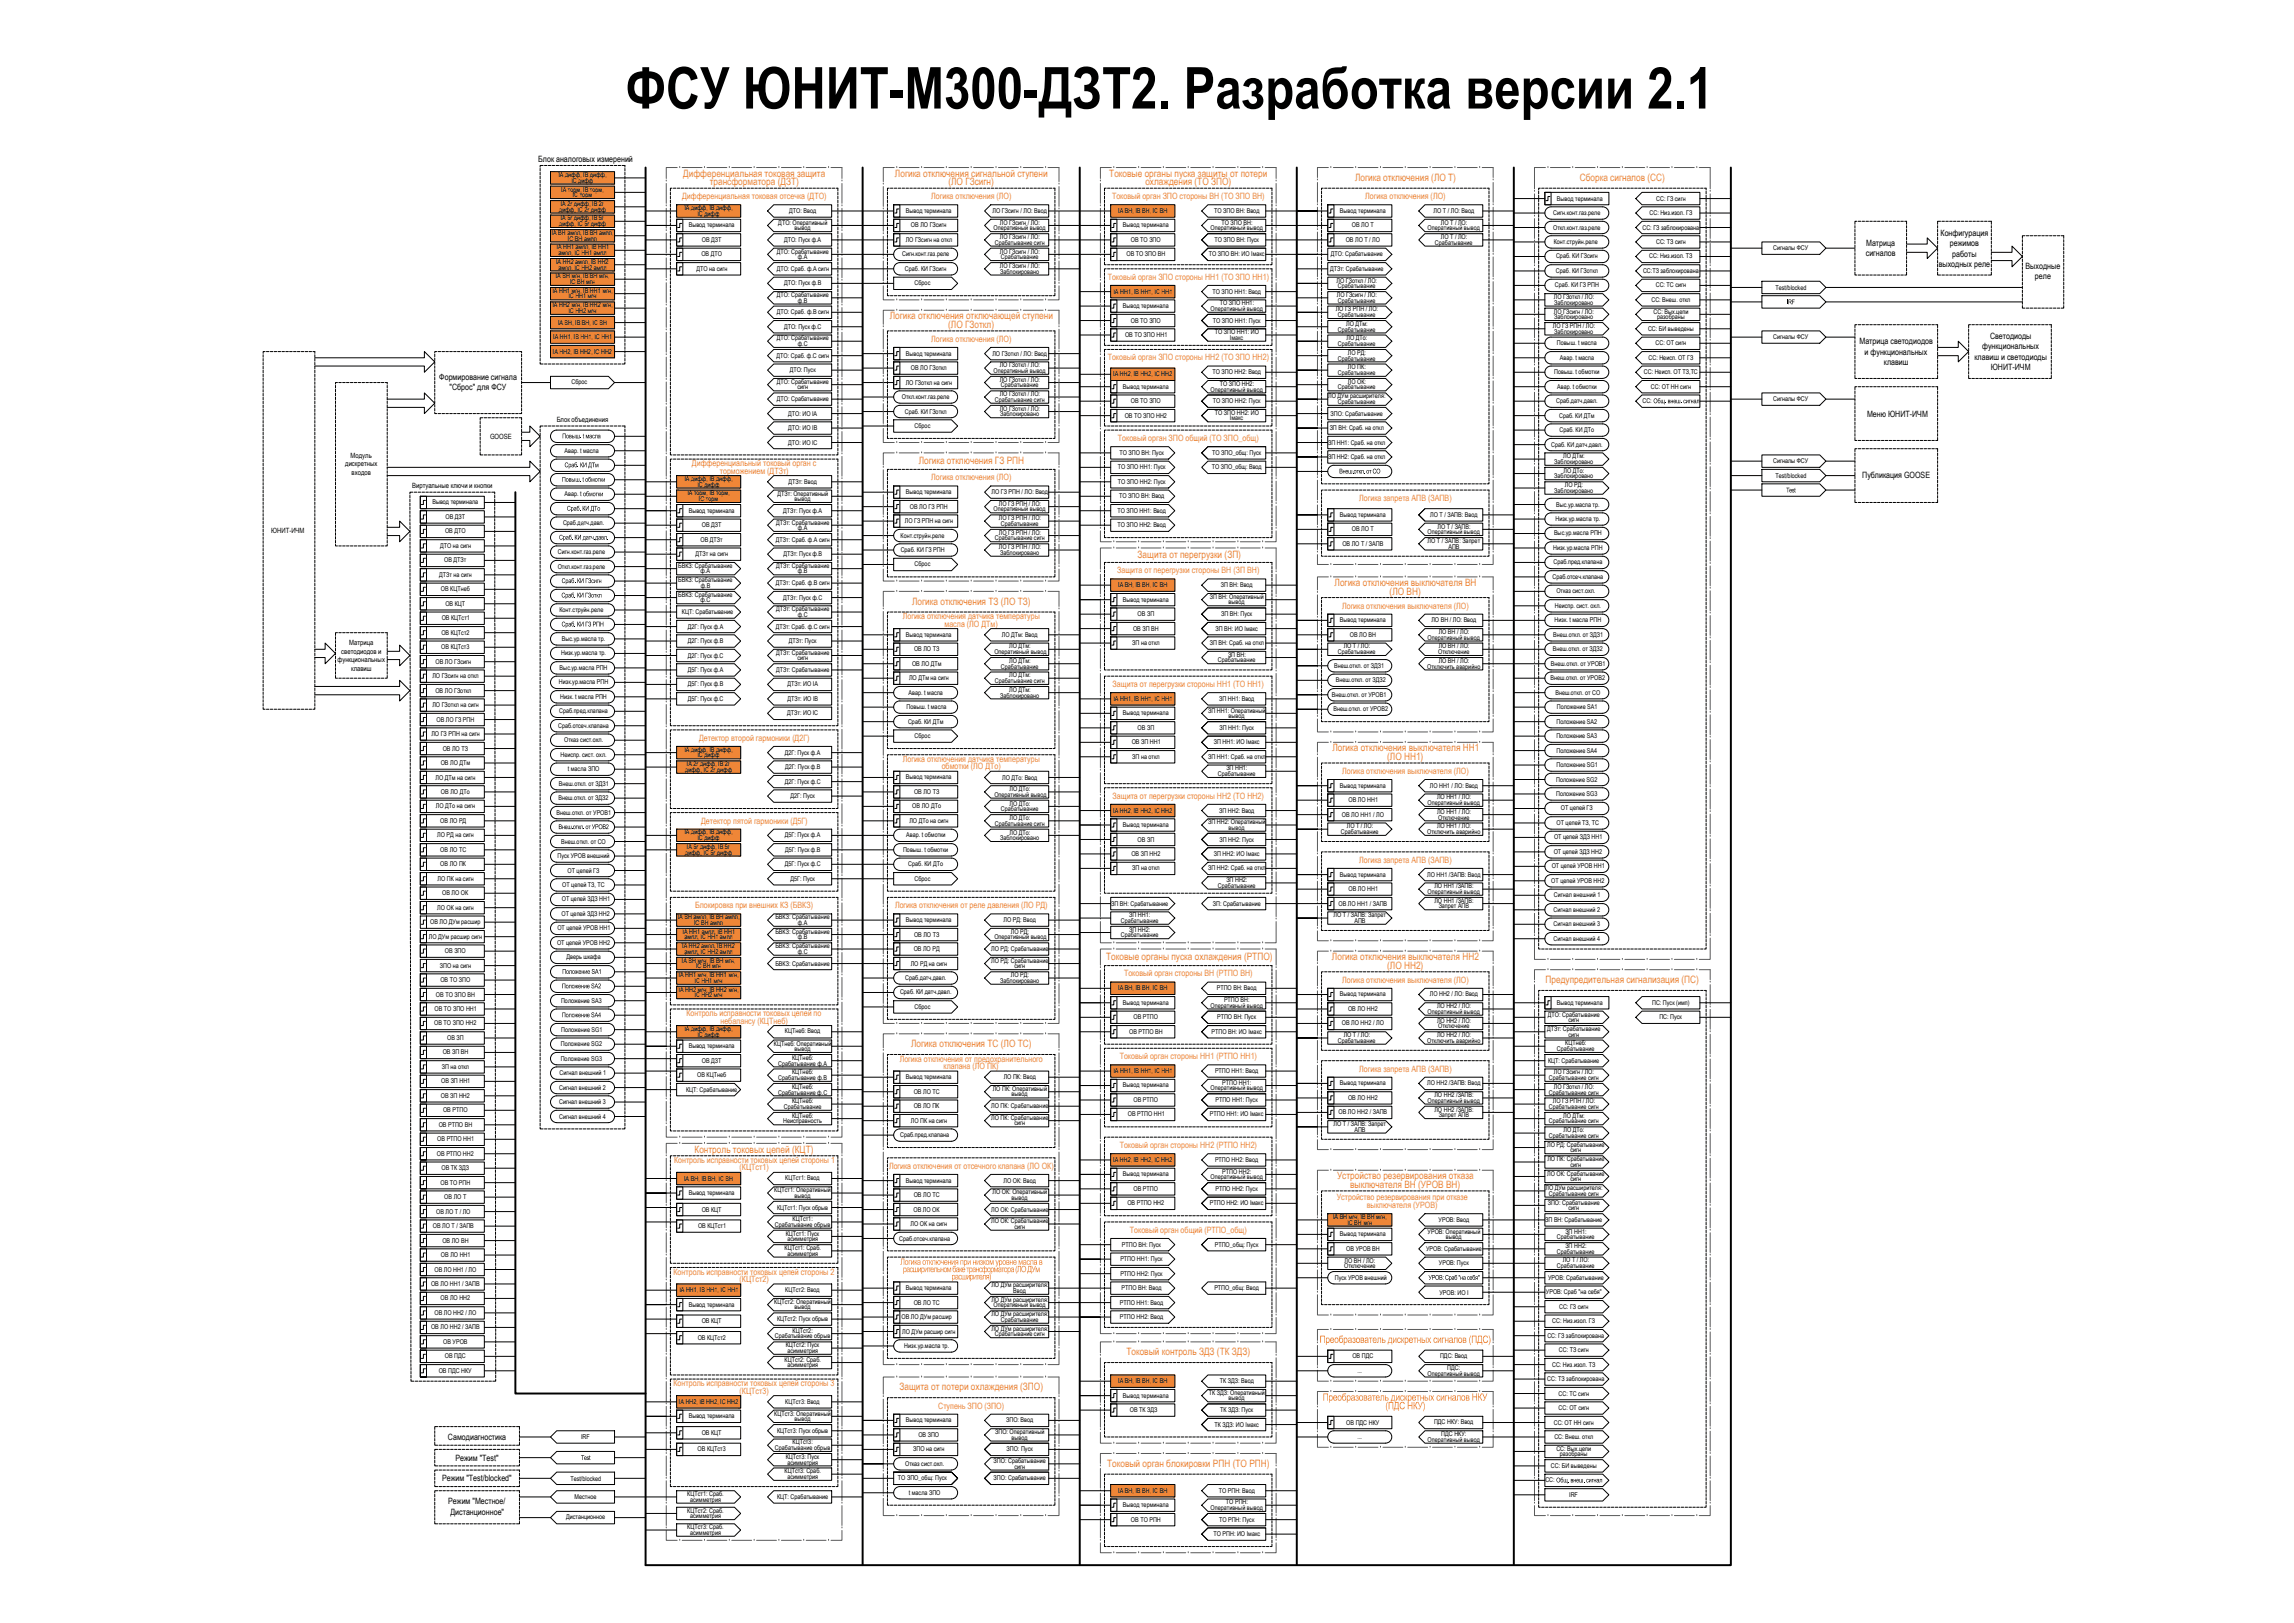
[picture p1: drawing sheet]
<svg xmlns="http://www.w3.org/2000/svg" width="1189mm" height="841mm" viewBox="0 0 1189 841" stroke-linecap="round" stroke-linejoin="round" font-family="sans-serif">
<defs><g id="words">
<text font-size="29.9" x="324" y="56">ФСУ ЮНИТ-М300-ДЗТ2. Разработка версии 2.1</text>
<g font-size="5.2" fill="#ef8637">
<text x="354" y="92">Дифференциальная токовая защита</text>
<text x="368" y="96">трансформатора (ДЗТ)</text>
<text x="464" y="92">Логика отключения сигнальной ступени</text>
<text x="492" y="96">(ЛО ГЗсигн)</text>
<text x="575" y="92">Токовые органы пуска защиты от потери</text>
<text x="594" y="96">охлаждения (ТО ЗПО)</text>
<text x="702" y="94">Логика отключения (ЛО Т)</text>
<text x="819" y="94">Сборка сигналов (СС)</text>
<text x="461" y="165">Логика отключения отключающей ступени</text>
<text x="491" y="170">(ЛО ГЗоткл)</text>
<text x="476" y="241">Логика отключения ГЗ РПН</text>
<text x="590" y="289">Защита от перегрузки (ЗП)</text>
<text x="692" y="304">Логика отключения выключателя ВН</text>
<text x="720" y="308">(ЛО ВН)</text>
<text x="473" y="313">Логика отключения ТЗ (ЛО ТЗ)</text>
<text x="691" y="389">Логика отключения выключателя НН1</text>
<text x="719" y="394">(ЛО НН1)</text>
<text x="573" y="498">Токовые органы пуска охлаждения (РТПО)</text>
<text x="690" y="498">Логика отключения выключателя НН2</text>
<text x="719" y="502">(ЛО НН2)</text>
<text x="801" y="509">Предупредительная сигнализация (ПС)</text>
<text x="472" y="543">Логика отключения ТС (ЛО ТС)</text>
<text x="360" y="597">Контроль токовых цепей (КЦТ)</text>
<text x="693" y="611">Устройство резервирования отказа</text>
<text x="700" y="616">выключателя ВН (УРОВ ВН)</text>
<text x="684" y="696">Преобразователь дискретных сигналов</text>
<text x="761" y="696">(ПДС )</text>
<text x="584" y="702">Токовый контроль ЗДЗ (ТК ЗДЗ)</text>
<text x="466" y="720">Защита от потери охлаждения (ЗПО)</text>
<text x="685" y="726">Преобразователь дискретных сигналов НКУ</text>
<text x="718" y="730">(ПДС НКУ</text>
<text x="737" y="730">)</text>
<text x="574" y="760">Токовый орган блокировки РПН (ТО РПН)</text>
</g>
<g font-size="4.5">
<text x="279" y="84">Блок аналоговых измерений</text>
<text x="1006" y="122">Конфигурация</text>
<text x="967" y="127">Матрица</text>
<text x="1010" y="128">режимов</text>
<text x="967" y="133">сигналов</text>
<text x="1012" y="133">работы</text>
<text x="1005" y="138">выходных реле</text>
<text x="1050" y="139">Выходные</text>
<text x="1055" y="145">реле</text>
<text x="964" y="178">Матрица светодиодов</text>
<text x="1031" y="176">Светодиоды</text>
<text x="966" y="184">и функциональных</text>
<text x="1027" y="181">функциональных</text>
<text x="976" y="189">клавиш</text>
<text x="1023" y="186">клавиш и светодиоды</text>
<text x="1032" y="192">ЮНИТ-ИЧМ</text>
<text x="228" y="197">Формирование сигнала</text>
<text x="233" y="202">&quot;Сброс&quot; для ФСУ</text>
<text x="968" y="216">Меню ЮНИТ-ИЧМ</text>
<text x="965" y="248">Публикация GOOSE</text>
<text x="467" y="655">Логика отключения при низком уровне масла в</text>
<text x="232" y="746">Самодиагностика</text>
<text x="236" y="757">Режим &quot;Test&quot;</text>
<text x="229" y="768">Режим &quot;Test/blocked&quot;</text>
<text x="232" y="780">Режим &quot;Местное/</text>
<text x="233" y="785">Дистанционное&quot;</text>
</g>
<g font-size="4.5" fill="#ef8637">
<text x="353" y="103">Дифференциальная токовая отсечка (ДТО)</text>
<text x="483" y="103">Логика отключения (ЛО)</text>
<text x="576" y="103">Токовый орган ЗПО стороны ВН (ТО ЗПО ВН)</text>
<text x="708" y="103">Логика отключения (ЛО)</text>
<text x="574" y="145">Токовый орган ЗПО стороны НН1 (ТО ЗПО НН1)</text>
<text x="483" y="177">Логика отключения (ЛО)</text>
<text x="574" y="187">Токовый орган ЗПО стороны НН2 (ТО ЗПО НН2)</text>
<text x="579" y="229">Токовый орган ЗПО общий (ТО ЗПО_общ)</text>
<text x="359" y="242">Дифференциальный токовый орган с</text>
<text x="373" y="245">торможением (ДТЗт)</text>
<text x="483" y="249">Логика отключения (ЛО)</text>
<text x="704" y="260">Логика запрета АПВ (ЗАПВ)</text>
<text x="579" y="297">Защита от перегрузки стороны ВН (ЗП ВН)</text>
<text x="696" y="315">Логика отключения выключателя (ЛО)</text>
<text x="468" y="321">Логика отключения датчика температуры</text>
<text x="489" y="325">масла (ЛО ДТм)</text>
<text x="577" y="356">Защита от перегрузки стороны НН1 (ТО НН1)</text>
<text x="362" y="384">Детектор второй гармоники (Д2Г)</text>
<text x="468" y="395">Логика отключения датчика температуры</text>
<text x="488" y="399">обмотки (ЛО ДТо)</text>
<text x="696" y="401">Логика отключения выключателя (ЛО)</text>
<text x="577" y="414">Защита от перегрузки стороны НН2 (ТО НН2)</text>
<text x="363" y="427">Детектор пятой гармоники (Д5Г)</text>
<text x="704" y="447">Логика запрета АПВ (ЗАПВ)</text>
<text x="360" y="471">Блокировка при внешних КЗ (БВКЗ)</text>
<text x="464" y="471">Логика отключения от реле давления (ЛО РД)</text>
<text x="583" y="506">Токовый орган стороны ВН (РТПО ВН)</text>
<text x="696" y="509">Логика отключения выключателя (ЛО)</text>
<text x="356" y="527">Контроль исправности токовых цепей по</text>
<text x="373" y="530">небалансу (КЦТнеб)</text>
<text x="466" y="550">Логика отключения от предохранительного</text>
<text x="580" y="549">Токовый орган стороны НН1 (РТПО НН1)</text>
<text x="489" y="554">клапана (ЛО ПК)</text>
<text x="704" y="555">Логика запрета АПВ (ЗАПВ)</text>
<text x="580" y="595">Токовый орган стороны НН2 (РТПО НН2)</text>
<text x="349" y="603">Контроль исправности токовых цепей стороны 1</text>
<text x="461" y="606">Логика отключения от отсечного клапана (ЛО ОК)</text>
<text x="383" y="606">(КЦТст1)</text>
<text x="693" y="622">Устройство резервирования при отказе</text>
<text x="708" y="626">выключателя (УРОВ)</text>
<text x="586" y="639">Токовый орган общий (РТПО_общ)</text>
<text x="468" y="659">расширительном баке трансформатора</text>
<text x="526" y="659">(ЛО ДУм</text>
<text x="349" y="661">Контроль исправности токовых цепей стороны 2</text>
<text x="383" y="664">(КЦТст2)</text>
<text x="493" y="663">расширителя</text>
<text x="513" y="663">)</text>
<text x="349" y="718">Контроль исправности токовых цепей стороны 3</text>
<text x="383" y="722">(КЦТст3)</text>
<text x="486" y="730">Ступень ЗПО (ЗПО)</text>
</g>
<g font-size="3.7">
<text x="289" y="219">Блок объединения</text>
<text x="254" y="227">GOOSE</text>
<text x="182" y="237">Модуль</text>
<text x="179" y="242">дискретных</text>
<text x="182" y="246">входов</text>
<text x="214" y="253">Виртуальные ключи и кнопки</text>
<text x="141" y="276">ЮНИТ-ИЧМ</text>
<text x="181" y="334">Матрица</text>
<text x="177" y="339">светодиодов и</text>
<text x="175" y="343">функциональных</text>
<text x="182" y="348">клавиш</text>
</g>
<g font-size="3.4">
<text x="289" y="92">IA дифф, IB дифф,</text>
<text x="296" y="95">IC дифф</text>
<text x="291" y="99">IA торм, IB торм,</text>
<text x="291" y="107">IA 2г дифф, IB 2г</text>
<text x="297" y="102">IC торм</text>
<text x="807" y="104">Вывод терминала</text>
<text x="858" y="104">СС: ГЗ сигн</text>
<text x="290" y="110">дифф, IC 2г дифф</text>
<text x="355" y="109">IA дифф, IB дифф,</text>
<text x="361" y="112">IC дифф</text>
<text x="409" y="110">ДТО: Ввод</text>
<text x="469" y="110">Вывод терминала</text>
<text x="514" y="110">ЛО ГЗсигн / ЛО: Ввод</text>
<text x="580" y="110">IA ВН, IB ВН, IC ВН</text>
<text x="629" y="110">ТО ЗПО ВН: Ввод</text>
<text x="694" y="110">Вывод терминала</text>
<text x="743" y="110">ЛО Т / ЛО: Ввод</text>
<text x="805" y="111">Сигн.конт.газ.реле</text>
<text x="855" y="111">СС: Низ.изол. ГЗ</text>
<text x="290" y="117">дифф, IC 5г дифф</text>
<text x="291" y="114">IA 5г дифф, IB 5г</text>
<text x="357" y="118">Вывод терминала</text>
<text x="403" y="116">ДТО: Оперативный</text>
<text x="412" y="119">вывод</text>
<text x="472" y="118">ОВ ЛО ГЗсигн</text>
<text x="515" y="119">Оперативный вывод</text>
<text x="518" y="116">ЛО ГЗсигн / ЛО:</text>
<text x="582" y="118">Вывод терминала</text>
<text x="627" y="119">Оперативный вывод</text>
<text x="633" y="116">ТО ЗПО ВН:</text>
<text x="701" y="118">ОВ ЛО Т</text>
<text x="740" y="119">Оперативный вывод</text>
<text x="747" y="116">ЛО Т / ЛО:</text>
<text x="805" y="119">Откл.конт.газ.реле</text>
<text x="851" y="119">СС: ГЗ заблокирована</text>
<text x="286" y="122">IA ВН ампл, IB ВН ампл,</text>
<text x="294" y="125">IC ВН ампл</text>
<text x="364" y="125">ОВ ДЗТ</text>
<text x="406" y="125">ДТО: Пуск ф.А</text>
<text x="469" y="125">ЛО ГЗсигн на откл</text>
<text x="518" y="124">ЛО ГЗсигн / ЛО:</text>
<text x="586" y="125">ОВ ТО ЗПО</text>
<text x="629" y="125">ТО ЗПО ВН: Пуск</text>
<text x="697" y="125">ОВ ЛО Т / ЛО</text>
<text x="747" y="124">ЛО Т / ЛО:</text>
<text x="288" y="129">IA НН1 ампл, IB НН1</text>
<text x="403" y="131">ДТО: Срабатывание</text>
<text x="516" y="127">Срабатывание сигн</text>
<text x="518" y="131">ЛО ГЗсигн / ЛО:</text>
<text x="744" y="127">Срабатывание</text>
<text x="805" y="126">Конт.струйн.реле</text>
<text x="858" y="126">СС: ТЗ сигн</text>
<text x="919" y="130">Сигналы ФСУ</text>
<text x="288" y="137">IA НН2 ампл, IB НН2</text>
<text x="289" y="132">ампл, IC НН1 ампл</text>
<text x="363" y="133">ОВ ДТО</text>
<text x="413" y="134">ф.А</text>
<text x="468" y="133">Сигн.конт.газ.реле</text>
<text x="519" y="134">Срабатывание</text>
<text x="584" y="133">ОВ ТО ЗПО ВН</text>
<text x="627" y="133">ТО ЗПО ВН: ИО Iмакс</text>
<text x="690" y="133">ДТО: Срабатывание</text>
<text x="806" y="134">Сраб. КИ ГЗсигн</text>
<text x="855" y="134">СС: Низ.изол. ТЗ</text>
<text x="289" y="140">ампл, IC НН2 ампл</text>
<text x="361" y="140">ДТО на сигн</text>
<text x="403" y="140">ДТО: Сраб. ф.А сигн</text>
<text x="469" y="140">Сраб. КИ ГЗсигн</text>
<text x="518" y="139">ЛО ГЗсигн / ЛО:</text>
<text x="518" y="142">Заблокировано</text>
<text x="689" y="140">ДТЗт: Срабатывание</text>
<text x="806" y="141">Сраб. КИ ГЗоткл</text>
<text x="852" y="141">СС:ТЗ заблокирована</text>
<text x="288" y="144">IA ВН мгн, IB ВН мгн,</text>
<text x="295" y="147">IC ВН мгн</text>
<text x="406" y="148">ДТО: Пуск ф.В</text>
<text x="474" y="148">Сброс</text>
<text x="693" y="146">ЛО ГЗоткл / ЛО:</text>
<text x="693" y="149">Срабатывание</text>
<text x="806" y="149">Сраб. КИ ГЗ РПН</text>
<text x="858" y="149">СС: ТС сигн</text>
<text x="286" y="152">IA НН1 мгн, IB НН1 мгн,</text>
<text x="295" y="155">IC НН1 мгн</text>
<text x="403" y="154">ДТО: Срабатывание</text>
<text x="577" y="152">IA НН1, IB НН1, IC НН1</text>
<text x="628" y="152">ТО ЗПО НН1: Ввод</text>
<text x="693" y="154">ЛО ГЗсигн / ЛО:</text>
<text x="805" y="155">ЛО ГЗоткл / ЛО:</text>
<text x="920" y="150">Test/blocked</text>
<text x="286" y="159">IA НН2 мгн, IB НН2 мгн,</text>
<text x="414" y="157">ф.В</text>
<text x="582" y="160">Вывод терминала</text>
<text x="627" y="161">Оперативный вывод</text>
<text x="632" y="158">ТО ЗПО НН1:</text>
<text x="692" y="161">ЛО ГЗ РПН / ЛО:</text>
<text x="693" y="157">Срабатывание</text>
<text x="805" y="158">Заблокировано</text>
<text x="856" y="156">СС: Внеш. откл</text>
<text x="926" y="158">IRF</text>
<text x="295" y="162">IC НН2 мгн</text>
<text x="403" y="163">ДТО: Сраб. ф.В сигн</text>
<text x="586" y="167">ОВ ТО ЗПО</text>
<text x="629" y="167">ТО ЗПО НН1: Пуск</text>
<text x="693" y="164">Срабатывание</text>
<text x="805" y="162">ЛО ГЗсигн / ЛО:</text>
<text x="805" y="165">Заблокировано</text>
<text x="857" y="162">СС: Вых.цепи</text>
<text x="859" y="165">разобраны</text>
<text x="289" y="168">IA ВН, IB ВН, IC ВН</text>
<text x="406" y="170">ДТО: Пуск ф.С</text>
<text x="630" y="173">ТО ЗПО НН1: ИО</text>
<text x="693" y="172">Срабатывание</text>
<text x="698" y="169">ЛО ДТм:</text>
<text x="805" y="170">ЛО ГЗ РПН / ЛО:</text>
<text x="805" y="173">Заблокировано</text>
<text x="854" y="171">СС: БИ выведены</text>
<text x="287" y="176">IA НН1, IB НН1, IC НН1</text>
<text x="403" y="176">ДТО: Срабатывание</text>
<text x="413" y="179">ф.С</text>
<text x="583" y="175">ОВ ТО ЗПО НН1</text>
<text x="637" y="176">Iмакс</text>
<text x="693" y="179">Срабатывание</text>
<text x="698" y="176">ЛО ДТо:</text>
<text x="807" y="179">Повыш. t масла</text>
<text x="858" y="179">СС: ОТ сигн</text>
<text x="919" y="176">Сигналы ФСУ</text>
<text x="287" y="183">IA НН2, IB НН2, IC НН2</text>
<text x="402" y="185">ДТО: Сраб. ф.С сигн</text>
<text x="469" y="184">Вывод терминала</text>
<text x="514" y="184">ЛО ГЗоткл / ЛО: Ввод</text>
<text x="699" y="184">ЛО РД:</text>
<text x="472" y="192">ОВ ЛО ГЗоткл</text>
<text x="518" y="190">ЛО ГЗоткл / ЛО:</text>
<text x="693" y="187">Срабатывание</text>
<text x="699" y="191">ЛО ПК:</text>
<text x="808" y="186">Авар. t масла</text>
<text x="854" y="186">СС: Неисп. ОТ ГЗ</text>
<text x="409" y="193">ДТО: Пуск</text>
<text x="515" y="193">Оперативный вывод</text>
<text x="518" y="198">ЛО ГЗоткл / ЛО:</text>
<text x="577" y="195">IA НН2, IB НН2, IC НН2</text>
<text x="628" y="194">ТО ЗПО НН2: Ввод</text>
<text x="693" y="194">Срабатывание</text>
<text x="805" y="194">Повыш. t обмотки</text>
<text x="852" y="194">СС: Неисп. ОТ ТЗ,ТС</text>
<text x="296" y="199">Сброс</text>
<text x="403" y="199">ДТО: Срабатывание</text>
<text x="413" y="202">сигн</text>
<text x="469" y="199">ЛО ГЗоткл на сигн</text>
<text x="519" y="201">Срабатывание</text>
<text x="582" y="201">Вывод терминала</text>
<text x="627" y="203">Оперативный вывод</text>
<text x="632" y="200">ТО ЗПО НН2:</text>
<text x="693" y="202">Срабатывание</text>
<text x="699" y="199">ЛО ОК:</text>
<text x="807" y="201">Авар. t обмотки</text>
<text x="856" y="201">СС: ОТ НН сигн</text>
<text x="403" y="208">ДТО: Срабатывание</text>
<text x="467" y="207">Откл.конт.газ.реле</text>
<text x="516" y="208">Срабатывание сигн</text>
<text x="518" y="205">ЛО ГЗоткл / ЛО:</text>
<text x="586" y="209">ОВ ТО ЗПО</text>
<text x="629" y="209">ТО ЗПО НН2: Пуск</text>
<text x="688" y="206">ЛО ДУм расширителя:</text>
<text x="693" y="209">Срабатывание</text>
<text x="807" y="209">Сраб.датч.давл.</text>
<text x="851" y="209">СС:</text>
<text x="857" y="209">Общ . внеш</text>
<text x="919" y="208">Сигналы ФСУ</text>
<text x="408" y="215">ДТО: ИО IА</text>
<text x="469" y="214">Сраб. КИ ГЗоткл</text>
<text x="518" y="213">ЛО ГЗоткл / ЛО:</text>
<text x="518" y="216">Заблокировано</text>
<text x="630" y="215">ТО ЗПО НН2: ИО</text>
<text x="690" y="215">ЗПО: Срабатывание</text>
<text x="474" y="222">Сброс</text>
<text x="583" y="216">ОВ ТО ЗПО НН2</text>
<text x="637" y="218">Iмакс</text>
<text x="808" y="216">Сраб. КИ ДТм</text>
<text x="291" y="227">Повыш</text>
<text x="303" y="227">масла</text>
<text x="409" y="223">ДТО: ИО IB</text>
<text x="689" y="223">ЗП ВН: Сраб. на откл</text>
<text x="808" y="224">Сраб. КИ ДТо</text>
<text x="408" y="230">ДТО: ИО IС</text>
<text x="688" y="230">ЗП НН1: Сраб. на откл</text>
<text x="804" y="231">Сраб. КИ датч.давл.</text>
<text x="293" y="235">Авар. t масла</text>
<text x="580" y="236">ТО ЗПО ВН: Пуск</text>
<text x="628" y="236">ТО ЗПО_общ: Пуск</text>
<text x="688" y="238">ЗП НН2: Сраб. на откл</text>
<text x="810" y="237">ЛО ДТм:</text>
<text x="919" y="240">Сигналы ФСУ</text>
<text x="293" y="242">Сраб</text>
<text x="579" y="243">ТО ЗПО НН1: Пуск</text>
<text x="628" y="243">ТО ЗПО_общ: Ввод</text>
<text x="694" y="245">Внеш</text>
<text x="701" y="245">.откл</text>
<text x="707" y="245">.от СО</text>
<text x="805" y="240">Заблокировано</text>
<text x="810" y="245">ЛО ДТо:</text>
<text x="291" y="250">Повыш</text>
<text x="303" y="250">обмотки</text>
<text x="355" y="249">IA дифф, IB дифф,</text>
<text x="409" y="251">ДТЗт: Ввод</text>
<text x="579" y="251">ТО ЗПО НН2: Пуск</text>
<text x="805" y="248">Заблокировано</text>
<text x="920" y="248">Test/blocked</text>
<text x="293" y="257">Авар. t</text>
<text x="302" y="257">обмотки</text>
<text x="356" y="257">IA торм, IB торм,</text>
<text x="361" y="252">IC дифф</text>
<text x="403" y="257">ДТЗт: Оперативный</text>
<text x="469" y="256">Вывод терминала</text>
<text x="514" y="256">ЛО ГЗ РПН / ЛО: Ввод</text>
<text x="805" y="255">Заблокировано</text>
<text x="811" y="252">ЛО РД:</text>
<text x="926" y="255">Test</text>
<text x="224" y="261">Вывод терминала</text>
<text x="362" y="260">IC торм</text>
<text x="412" y="260">вывод</text>
<text x="472" y="264">ОВ ЛО ГЗ РПН</text>
<text x="518" y="262">ЛО ГЗ РПН / ЛО:</text>
<text x="580" y="258">ТО ЗПО ВН: Ввод</text>
<text x="807" y="262">Выс.ур.масла тр.</text>
<text x="231" y="269">ОВ ДЗТ</text>
<text x="294" y="265">Сраб</text>
<text x="357" y="266">Вывод терминала</text>
<text x="406" y="266">ДТЗт: Пуск ф.А</text>
<text x="515" y="265">Оперативный вывод</text>
<text x="518" y="270">ЛО ГЗ РПН / ЛО:</text>
<text x="579" y="266">ТО ЗПО НН1: Ввод</text>
<text x="694" y="268">Вывод терминала</text>
<text x="741" y="268">ЛО Т / ЗАПВ: Ввод</text>
<text x="806" y="270">Низк.ур.масла тр.</text>
<text x="292" y="272">Сраб.д тч.давл.</text>
<text x="301" y="272">а</text>
<text x="364" y="273">ОВ ДЗТ</text>
<text x="402" y="272">ДТЗт: Срабатывание</text>
<text x="413" y="275">ф.А</text>
<text x="469" y="271">ЛО ГЗ РПН на сигн</text>
<text x="519" y="273">Срабатывание</text>
<text x="579" y="273">ТО ЗПО НН2: Ввод</text>
<text x="701" y="275">ОВ ЛО Т</text>
<text x="745" y="274">ЛО Т / ЗАПВ:</text>
<text x="231" y="276">ОВ ДТО</text>
<text x="290" y="280">Сраб</text>
<text x="308" y="280">.давл</text>
<text x="315" y="280">.</text>
<text x="363" y="281">ОВ ДТЗт</text>
<text x="402" y="281">ДТЗт: Сраб. ф.А сигн</text>
<text x="467" y="279">Конт.струйн.реле</text>
<text x="516" y="280">Срабатывание сигн</text>
<text x="518" y="277">ЛО ГЗ РПН / ЛО:</text>
<text x="740" y="281">ЛО Т / ЗАПВ: Запрет</text>
<text x="740" y="277">Оперативный вывод</text>
<text x="805" y="277">Выс.ур.масла РПН</text>
<text x="228" y="284">ДТО на сигн</text>
<text x="289" y="287">Сигн.конт.газ.реле</text>
<text x="467" y="286">Сраб. КИ ГЗ РПН</text>
<text x="518" y="285">ЛО ГЗ РПН / ЛО:</text>
<text x="518" y="288">Заблокировано</text>
<text x="696" y="283">ОВ ЛО Т / ЗАПВ</text>
<text x="751" y="284">АПВ</text>
<text x="805" y="285">Низк.ур.масла РПН</text>
<text x="230" y="291">ОВ ДТЗт</text>
<text x="360" y="288">ДТЗт на сигн</text>
<text x="406" y="288">ДТЗт: Пуск ф.В</text>
<text x="474" y="293">Сброс</text>
<text x="805" y="292">Сраб.пред.клапана</text>
<text x="228" y="299">ДТЗт на сигн</text>
<text x="289" y="295">Откл.конт.газ.реле</text>
<text x="352" y="294">БВКЗ: Срабатывание</text>
<text x="363" y="297">ф.А</text>
<text x="402" y="294">ДТЗт: Срабатывание</text>
<text x="414" y="297">ф.В</text>
<text x="805" y="300">Сраб.отсеч.клапана</text>
<text x="291" y="302">Сраб</text>
<text x="352" y="302">БВКЗ: Срабатывание</text>
<text x="363" y="305">ф.В</text>
<text x="402" y="303">ДТЗт: Сраб. ф.В сигн</text>
<text x="580" y="304">IA ВН, IB ВН, IC ВН</text>
<text x="633" y="304">ЗП ВН: Ввод</text>
<text x="228" y="306">ОВ КЦТнеб</text>
<text x="291" y="310">Сраб</text>
<text x="352" y="309">БВКЗ: Срабатывание</text>
<text x="406" y="311">ДТЗт: Пуск ф.С</text>
<text x="582" y="312">Вывод терминала</text>
<text x="627" y="310">ЗП ВН: Оперативный</text>
<text x="807" y="307">Отказ сист.охл.</text>
<text x="231" y="314">ОВ КЦТ</text>
<text x="290" y="317">Конт.струйн.реле</text>
<text x="363" y="312">ф.С</text>
<text x="402" y="317">ДТЗт: Срабатывание</text>
<text x="637" y="313">вывод</text>
<text x="806" y="315">Неиспр. сист. охл.</text>
<text x="229" y="321">ОВ КЦТст1</text>
<text x="353" y="318">КЦТ: Срабатывание</text>
<text x="413" y="320">ф.С</text>
<text x="590" y="319">ОВ ЗП</text>
<text x="633" y="319">ЗП ВН: Пуск</text>
<text x="694" y="322">Вывод терминала</text>
<text x="742" y="322">ЛО ВН / ЛО: Ввод</text>
<text x="806" y="322">Низк. t масла РПН</text>
<text x="229" y="329">ОВ КЦТст2</text>
<text x="291" y="325">Сраб</text>
<text x="356" y="326">Д2Г: Пуск ф.А</text>
<text x="402" y="326">ДТЗт: Сраб. ф.С сигн</text>
<text x="469" y="330">Вывод терминала</text>
<text x="587" y="327">ОВ ЗП ВН</text>
<text x="630" y="327">ЗП ВН: ИО Iмакс</text>
<text x="746" y="329">ЛО ВН / ЛО:</text>
<text x="291" y="332">Выс.ур.масла тр.</text>
<text x="357" y="333">Д2Г: Пуск ф.B</text>
<text x="409" y="333">ДТЗт: Пуск</text>
<text x="519" y="330">ЛО ДТм: Ввод</text>
<text x="587" y="334">ЗП на откл</text>
<text x="627" y="334">ЗП ВН: Сраб. на откл</text>
<text x="700" y="330">ОВ ЛО ВН</text>
<text x="740" y="331">Оперативный вывод</text>
<text x="805" y="330">Внеш.откл. от ЗДЗ1</text>
<text x="229" y="336">ОВ КЦТст3</text>
<text x="291" y="340">Низк.ур.масла тр.</text>
<text x="356" y="341">Д2Г: Пуск ф.C</text>
<text x="402" y="339">ДТЗт: Срабатывание</text>
<text x="474" y="338">ОВ ЛО ТЗ</text>
<text x="515" y="339">Оперативный вывод</text>
<text x="523" y="336">ЛО ДТм:</text>
<text x="636" y="340">ЗП ВН:</text>
<text x="693" y="339">Срабатывание</text>
<text x="696" y="336">ЛО Т / ЛО:</text>
<text x="745" y="339">Отключение</text>
<text x="746" y="336">ЛО ВН / ЛО:</text>
<text x="805" y="338">Внеш.откл. от ЗДЗ2</text>
<text x="226" y="344">ОВ ЛО ГЗсигн</text>
<text x="290" y="347">Выс.ур.масла РПН</text>
<text x="413" y="342">сигн</text>
<text x="473" y="345">ОВ ЛО ДТм</text>
<text x="519" y="346">Срабатывание</text>
<text x="523" y="344">ЛО ДТм:</text>
<text x="631" y="343">Срабатывание</text>
<text x="691" y="346">Внеш.откл. от ЗДЗ1</text>
<text x="740" y="346">Отключить аварийно</text>
<text x="746" y="344">ЛО ВН / ЛО:</text>
<text x="804" y="345">Внеш.откл. от УРОВ1</text>
<text x="224" y="351">ЛО ГЗсигн на откл</text>
<text x="356" y="348">Д5Г: Пуск ф.А</text>
<text x="402" y="348">ДТЗт: Срабатывание</text>
<text x="471" y="352">ЛО ДТм на сигн</text>
<text x="516" y="354">Срабатывание сигн</text>
<text x="523" y="351">ЛО ДТм:</text>
<text x="692" y="354">Внеш.откл. от ЗДЗ2</text>
<text x="804" y="352">Внеш.откл. от УРОВ2</text>
<text x="226" y="359">ОВ ЛО ГЗоткл</text>
<text x="290" y="355">Низк.ур.масла РПН</text>
<text x="357" y="356">Д5Г: Пуск ф.B</text>
<text x="408" y="356">ДТЗт: ИО IА</text>
<text x="471" y="360">Авар. t масла</text>
<text x="523" y="359">ЛО ДТм:</text>
<text x="806" y="360">Внеш.откл. от СО</text>
<text x="290" y="362">Низк. t масла РПН</text>
<text x="356" y="363">Д5Г: Пуск ф.C</text>
<text x="408" y="363">ДТЗт: ИО IB</text>
<text x="518" y="361">Заблокировано</text>
<text x="577" y="363">IA НН1, IB НН1, IC НН1</text>
<text x="632" y="363">ЗП НН1: Ввод</text>
<text x="690" y="361">Внеш.откл. от УРОВ1</text>
<text x="224" y="366">ЛО ГЗоткл на сигн</text>
<text x="290" y="370">Сраб.пред.клапана</text>
<text x="408" y="371">ДТЗт: ИО IC</text>
<text x="470" y="367">Повыш. t масла</text>
<text x="582" y="371">Вывод терминала</text>
<text x="626" y="369">ЗП НН1: Оперативный</text>
<text x="691" y="369">Внеш.откл. от УРОВ2</text>
<text x="807" y="367">Положение SA1</text>
<text x="226" y="374">ОВ ЛО ГЗ РПН</text>
<text x="289" y="377">Сраб.отсеч.клапана</text>
<text x="471" y="375">Сраб. КИ ДТм</text>
<text x="637" y="372">вывод</text>
<text x="807" y="375">Положение SA2</text>
<text x="224" y="381">ЛО ГЗ РПН на сигн</text>
<text x="474" y="382">Сброс</text>
<text x="590" y="378">ОВ ЗП</text>
<text x="632" y="378">ЗП НН1: Пуск</text>
<text x="807" y="383">Положение SA3</text>
<text x="229" y="389">ОВ ЛО ТЗ</text>
<text x="292" y="385">Отказ сист.охл.</text>
<text x="355" y="390">IA дифф, IB дифф,</text>
<text x="587" y="386">ОВ ЗП НН1</text>
<text x="629" y="386">ЗП НН1: ИО Iмакс</text>
<text x="290" y="392">Неиспр. сист. охл.</text>
<text x="361" y="393">IC дифф</text>
<text x="407" y="391">Д2Г: Пуск ф.А</text>
<text x="587" y="393">ЗП на откл</text>
<text x="626" y="393">ЗП НН1: Сраб. на откл</text>
<text x="807" y="390">Положение SA4</text>
<text x="228" y="396">ОВ ЛО ДТм</text>
<text x="294" y="400">t масла ЗПО</text>
<text x="355" y="400">дифф, IC 2г дифф</text>
<text x="356" y="397">IA 2г дифф, IB 2г</text>
<text x="407" y="399">Д2Г: Пуск ф.В</text>
<text x="636" y="399">ЗП НН1:</text>
<text x="807" y="397">Положение SG1</text>
<text x="226" y="404">ЛО ДТм на сигн</text>
<text x="290" y="407">Внеш.откл. от ЗДЗ1</text>
<text x="407" y="406">Д2Г: Пуск ф.С</text>
<text x="469" y="404">Вывод терминала</text>
<text x="519" y="404">ЛО ДТо: Ввод</text>
<text x="631" y="402">Срабатывание</text>
<text x="806" y="405">Положение SG2</text>
<text x="229" y="411">ОВ ЛО ДТо</text>
<text x="410" y="414">Д2Г: Пуск</text>
<text x="474" y="411">ОВ ЛО ТЗ</text>
<text x="515" y="413">Оперативный вывод</text>
<text x="523" y="410">ЛО ДТо:</text>
<text x="694" y="408">Вывод терминала</text>
<text x="741" y="408">ЛО НН1 / ЛО: Ввод</text>
<text x="806" y="412">Положение SG3</text>
<text x="226" y="419">ЛО ДТо на сигн</text>
<text x="289" y="415">Внеш.откл. от ЗДЗ2</text>
<text x="473" y="419">ОВ ЛО ДТо</text>
<text x="523" y="417">ЛО ДТо:</text>
<text x="699" y="416">ОВ ЛО НН1</text>
<text x="740" y="417">Оперативный вывод</text>
<text x="745" y="414">ЛО НН1 / ЛО:</text>
<text x="809" y="420">ОТ цепей ГЗ</text>
<text x="288" y="422">Внеш.откл. от УРОВ1</text>
<text x="519" y="420">Срабатывание</text>
<text x="523" y="425">ЛО ДТо:</text>
<text x="577" y="421">IA НН2, IB НН2, IC НН2</text>
<text x="632" y="421">ЗП НН2: Ввод</text>
<text x="695" y="423">ОВ ЛО НН1 / ЛО</text>
<text x="745" y="422">ЛО НН1 / ЛО:</text>
<text x="745" y="425">Отключение</text>
<text x="228" y="426">ОВ ЛО РД</text>
<text x="289" y="430">Внеш</text>
<text x="296" y="430">.откл</text>
<text x="302" y="430">.от УРОВ</text>
<text x="314" y="430">2</text>
<text x="471" y="426">ЛО ДТо на сигн</text>
<text x="516" y="428">Срабатывание сигн</text>
<text x="582" y="429">Вывод терминала</text>
<text x="626" y="427">ЗП НН2: Оперативный</text>
<text x="637" y="430">вывод</text>
<text x="698" y="429">ЛО Т / ЛО:</text>
<text x="745" y="429">ЛО НН1 / ЛО:</text>
<text x="807" y="428">ОТ цепей ТЗ, ТС</text>
<text x="227" y="434">ЛО РД на сигн</text>
<text x="291" y="437">Внеш.откл. от СО</text>
<text x="355" y="432">IA дифф, IB дифф,</text>
<text x="361" y="435">IC дифф</text>
<text x="407" y="434">Д5Г: Пуск ф.А</text>
<text x="470" y="434">Авар. t обмотки</text>
<text x="518" y="435">Заблокировано</text>
<text x="523" y="432">ЛО ДТо:</text>
<text x="590" y="436">ОВ ЗП</text>
<text x="632" y="436">ЗП НН2: Пуск</text>
<text x="695" y="432">Срабатывание</text>
<text x="740" y="432">Отключить аварийно</text>
<text x="805" y="435">ОТ цепей ЗДЗ НН1</text>
<text x="228" y="441">ОВ ЛО ТС</text>
<text x="355" y="443">дифф, IC 5г дифф</text>
<text x="356" y="440">IA 5г дифф, IB 5г</text>
<text x="407" y="441">Д5Г: Пуск ф.В</text>
<text x="468" y="441">Повыш. t обмотки</text>
<text x="586" y="444">ОВ ЗП НН2</text>
<text x="629" y="444">ЗП НН2: ИО Iмакс</text>
<text x="805" y="442">ОТ цепей ЗДЗ НН2</text>
<text x="228" y="449">ОВ ЛО ПК</text>
<text x="289" y="444">Пуск УРОВ внешний</text>
<text x="407" y="449">Д5Г: Пуск ф.С</text>
<text x="471" y="449">Сраб. КИ ДТо</text>
<text x="804" y="450">ОТ цепей УРОВ НН1</text>
<text x="294" y="452">ОТ цепей ГЗ</text>
<text x="587" y="451">ЗП на откл</text>
<text x="626" y="451">ЗП НН2: Сраб. на откл</text>
<text x="694" y="454">Вывод терминала</text>
<text x="740" y="454">ЛО НН1 /ЗАПВ: Ввод</text>
<text x="227" y="456">ЛО ПК на сигн</text>
<text x="291" y="460">ОТ цепей ТЗ, ТС</text>
<text x="410" y="456">Д5Г: Пуск</text>
<text x="474" y="456">Сброс</text>
<text x="631" y="460">Срабатывание</text>
<text x="636" y="457">ЗП НН2:</text>
<text x="699" y="462">ОВ ЛО НН1</text>
<text x="743" y="460">ЛО НН1 /ЗАПВ:</text>
<text x="804" y="457">ОТ цепей УРОВ НН2</text>
<text x="229" y="464">ОВ ЛО ОК</text>
<text x="291" y="467">ОТ цепей ЗДЗ НН1</text>
<text x="740" y="463">Оперативный вывод</text>
<text x="743" y="468">ЛО НН1 /ЗАПВ:</text>
<text x="805" y="465">Сигнал внешний 1</text>
<text x="227" y="471">ЛО ОК на сигн</text>
<text x="576" y="469">ЗП ВН: Срабатывание</text>
<text x="629" y="469">ЗП: Срабатывание</text>
<text x="694" y="469">ОВ ЛО НН1 / ЗАПВ</text>
<text x="746" y="471">Запрет АПВ</text>
<text x="805" y="472">Сигнал внешний 2</text>
<text x="223" y="479">ОВ ЛО ДУм расшир</text>
<text x="291" y="475">ОТ цепей ЗДЗ НН2</text>
<text x="351" y="476">IA ВН ампл, IB ВН ампл,</text>
<text x="360" y="479">IC ВН ампл</text>
<text x="402" y="476">БВКЗ: Срабатывание</text>
<text x="413" y="479">ф.А</text>
<text x="469" y="478">Вывод терминала</text>
<text x="520" y="478">ЛО РД: Ввод</text>
<text x="581" y="478">Срабатывание</text>
<text x="585" y="475">ЗП НН1:</text>
<text x="691" y="475">ЛО Т / ЗАПВ: Запрет</text>
<text x="702" y="478">АПВ</text>
<text x="289" y="482">ОТ цепей УРОВ НН1</text>
<text x="354" y="484">IA НН1 ампл, IB НН1</text>
<text x="402" y="484">БВКЗ: Срабатывание</text>
<text x="474" y="485">ОВ ЛО ТЗ</text>
<text x="524" y="484">ЛО РД:</text>
<text x="581" y="486">Срабатывание</text>
<text x="585" y="483">ЗП НН2:</text>
<text x="805" y="480">Сигнал внешний 3</text>
<text x="222" y="486">ЛО ДУм расшир сигн</text>
<text x="289" y="490">ОТ цепей УРОВ НН2</text>
<text x="354" y="491">IA НН2 ампл, IB НН2</text>
<text x="355" y="487">ампл, IC НН1 ампл</text>
<text x="402" y="491">БВКЗ: Срабатывание</text>
<text x="414" y="487">ф.В</text>
<text x="515" y="487">Оперативный вывод</text>
<text x="805" y="487">Сигнал внешний 4</text>
<text x="231" y="494">ОВ ЗПО</text>
<text x="294" y="497">Дверь шкафа</text>
<text x="355" y="494">ампл, IC НН2 ампл</text>
<text x="413" y="494">ф.С</text>
<text x="474" y="493">ОВ ЛО РД</text>
<text x="514" y="493">ЛО РД: Срабатывание</text>
<text x="228" y="501">ЗПО на сигн</text>
<text x="353" y="499">IA ВН мгн, IB ВН мгн,</text>
<text x="361" y="502">IC ВН мгн</text>
<text x="402" y="500">БВКЗ: Срабатывание</text>
<text x="472" y="500">ЛО РД на сигн</text>
<text x="514" y="499">ЛО РД: Срабатывание</text>
<text x="526" y="502">сигн</text>
<text x="228" y="509">ОВ ТО ЗПО</text>
<text x="291" y="505">Положение</text>
<text x="307" y="505">SA1</text>
<text x="352" y="506">IA НН1 мгн, IB НН1 мгн,</text>
<text x="360" y="509">IC НН1 мгн</text>
<text x="469" y="508">Сраб.д тч.давл.</text>
<text x="478" y="508">а</text>
<text x="518" y="509">Заблокировано</text>
<text x="524" y="506">ЛО РД:</text>
<text x="291" y="512">Положение</text>
<text x="306" y="512">SA2</text>
<text x="352" y="514">IA НН2 мгн, IB НН2 мгн,</text>
<text x="466" y="515">Сраб. КИ датч.давл.</text>
<text x="580" y="513">IA ВН, IB ВН, IC ВН</text>
<text x="631" y="513">РТПО ВН: Ввод</text>
<text x="226" y="516">ОВ ТО ЗПО ВН</text>
<text x="291" y="520">Положение SA3</text>
<text x="360" y="517">IC НН2 мгн</text>
<text x="582" y="521">Вывод терминала</text>
<text x="634" y="519">РТПО ВН:</text>
<text x="694" y="516">Вывод терминала</text>
<text x="741" y="516">ЛО НН2 / ЛО: Ввод</text>
<text x="807" y="521">Вывод терминала</text>
<text x="856" y="521">ПС: Пуск (имп)</text>
<text x="225" y="524">ОВ ТО ЗПО НН1</text>
<text x="291" y="527">Положение</text>
<text x="306" y="527">SA4</text>
<text x="474" y="523">Сброс</text>
<text x="627" y="522">Оперативный вывод</text>
<text x="699" y="524">ОВ ЛО НН2</text>
<text x="740" y="525">Оперативный вывод</text>
<text x="745" y="522">ЛО НН2 / ЛО:</text>
<text x="802" y="527">ДТО: Срабатывание</text>
<text x="225" y="531">ОВ ТО ЗПО НН2</text>
<text x="587" y="528">ОВ РТПО</text>
<text x="631" y="528">РТПО ВН: Пуск</text>
<text x="695" y="531">ОВ ЛО НН2 / ЛО</text>
<text x="745" y="530">ЛО НН2 / ЛО:</text>
<text x="745" y="533">Отключение</text>
<text x="813" y="530">сигн</text>
<text x="860" y="528">ПС: Пуск</text>
<text x="232" y="539">ОВ ЗП</text>
<text x="291" y="535">Положение SG1</text>
<text x="355" y="534">IA дифф, IB дифф,</text>
<text x="361" y="537">IC дифф</text>
<text x="407" y="536">КЦТнеб: Ввод</text>
<text x="585" y="536">ОВ РТПО ВН</text>
<text x="628" y="536">РТПО ВН: ИО Iмакс</text>
<text x="696" y="537">ЛО Т / ЛО:</text>
<text x="745" y="537">ЛО НН2 / ЛО:</text>
<text x="802" y="534">ДТЗт: Срабатывание</text>
<text x="813" y="537">сигн</text>
<text x="291" y="542">Положение SG2</text>
<text x="357" y="543">Вывод терминала</text>
<text x="401" y="542">КЦТнеб: Оперативный</text>
<text x="412" y="545">вывод</text>
<text x="693" y="540">Срабатывание</text>
<text x="740" y="540">Отключить аварийно</text>
<text x="807" y="545">Срабатывание</text>
<text x="811" y="542">КЦТнеб:</text>
<text x="229" y="546">ОВ ЗП ВН</text>
<text x="291" y="550">Положение SG3</text>
<text x="364" y="551">ОВ ДЗТ</text>
<text x="411" y="549">КЦТнеб:</text>
<text x="802" y="551">КЦТ: Срабатывание</text>
<text x="229" y="554">ЗП на откл</text>
<text x="290" y="557">Сигнал внешний 1</text>
<text x="403" y="552">Срабатывание ф.А</text>
<text x="411" y="557">КЦТнеб:</text>
<text x="577" y="556">IA НН1, IB НН1, IC НН1</text>
<text x="630" y="556">РТПО НН1: Ввод</text>
<text x="805" y="557">ЛО ГЗсигн / ЛО:</text>
<text x="229" y="561">ОВ ЗП НН1</text>
<text x="361" y="558">ОВ КЦТнеб</text>
<text x="403" y="560">Срабатывание ф.В</text>
<text x="469" y="559">Вывод терминала</text>
<text x="520" y="559">ЛО ПК: Ввод</text>
<text x="582" y="564">Вывод терминала</text>
<text x="633" y="562">РТПО НН1:</text>
<text x="694" y="562">Вывод терминала</text>
<text x="740" y="562">ЛО НН2 /ЗАПВ: Ввод</text>
<text x="803" y="560">Срабатывание сигн</text>
<text x="228" y="569">ОВ ЗП НН2</text>
<text x="290" y="565">Сигнал внешний 2</text>
<text x="356" y="566">КЦТ: Срабатывание</text>
<text x="403" y="567">Срабатывание ф.С</text>
<text x="411" y="564">КЦТнеб:</text>
<text x="474" y="567">ОВ ЛО ТС</text>
<text x="514" y="565">ЛО ПК: Оперативный</text>
<text x="524" y="568">вывод</text>
<text x="627" y="565">Оперативный вывод</text>
<text x="699" y="570">ОВ ЛО НН2</text>
<text x="743" y="569">ЛО НН2 /ЗАПВ:</text>
<text x="803" y="567">Срабатывание сигн</text>
<text x="805" y="564">ЛО ГЗоткл / ЛО:</text>
<text x="290" y="572">Сигнал внешний 3</text>
<text x="406" y="575">Срабатывание</text>
<text x="411" y="572">КЦТнеб:</text>
<text x="474" y="574">ОВ ЛО ПК</text>
<text x="514" y="574">ЛО ПК: Срабатывание</text>
<text x="587" y="571">ОВ РТПО</text>
<text x="630" y="571">РТПО НН1: Пуск</text>
<text x="740" y="571">Оперативный вывод</text>
<text x="803" y="575">Срабатывание сигн</text>
<text x="805" y="572">ЛО ГЗ РПН / ЛО:</text>
<text x="230" y="576">ОВ РТПО</text>
<text x="290" y="580">Сигнал внешний 4</text>
<text x="411" y="579">КЦТнеб:</text>
<text x="472" y="582">ЛО ПК на сигн</text>
<text x="514" y="580">ЛО ПК: Срабатывание</text>
<text x="584" y="579">ОВ РТПО НН1</text>
<text x="627" y="579">РТПО НН1: ИО Iмакс</text>
<text x="694" y="577">ОВ ЛО НН2 / ЗАПВ</text>
<text x="743" y="576">ЛО НН2 /ЗАПВ:</text>
<text x="746" y="579">Запрет АПВ</text>
<text x="810" y="579">ЛО ДТм:</text>
<text x="227" y="584">ОВ РТПО ВН</text>
<text x="406" y="582">Неисправность</text>
<text x="526" y="583">сигн</text>
<text x="691" y="584">ЛО Т / ЗАПВ: Запрет</text>
<text x="702" y="586">АПВ</text>
<text x="803" y="582">Срабатывание сигн</text>
<text x="810" y="587">ЛО ДТо:</text>
<text x="227" y="591">ОВ РТПО НН1</text>
<text x="467" y="589">Сраб.пред.клапана</text>
<text x="803" y="590">Срабатывание сигн</text>
<text x="226" y="599">ОВ РТПО НН2</text>
<text x="802" y="594">ЛО РД: Срабатывание</text>
<text x="814" y="597">сигн</text>
<text x="577" y="602">IA НН2, IB НН2, IC НН2</text>
<text x="630" y="602">РТПО НН2: Ввод</text>
<text x="802" y="602">ЛО ПК: Срабатывание</text>
<text x="814" y="605">сигн</text>
<text x="229" y="606">ОВ ТК ЗДЗ</text>
<text x="355" y="612">IA ВН, IB ВН, IC ВН</text>
<text x="407" y="612">КЦТст1: Ввод</text>
<text x="582" y="610">Вывод терминала</text>
<text x="627" y="611">Оперативный вывод</text>
<text x="633" y="608">РТПО НН2:</text>
<text x="802" y="609">ЛО ОК: Срабатывание</text>
<text x="228" y="614">ОВ ТО РПН</text>
<text x="401" y="618">КЦТст1: Оперативный</text>
<text x="469" y="613">Вывод терминала</text>
<text x="520" y="613">ЛО ОК: Ввод</text>
<text x="587" y="617">ОВ РТПО</text>
<text x="630" y="617">РТПО НН2: Пуск</text>
<text x="801" y="617">ЛО ДУм расширителя:</text>
<text x="814" y="612">сигн</text>
<text x="230" y="621">ОВ ЛО Т</text>
<text x="357" y="619">Вывод терминала</text>
<text x="412" y="621">вывод</text>
<text x="474" y="620">ОВ ЛО ТС</text>
<text x="514" y="619">ЛО ОК: Оперативный</text>
<text x="524" y="622">вывод</text>
<text x="803" y="620">Срабатывание сигн</text>
<text x="226" y="629">ОВ ЛО Т / ЛО</text>
<text x="364" y="628">ОВ КЦТ</text>
<text x="403" y="627">КЦТст1: Пуск обрыв</text>
<text x="473" y="628">ОВ ЛО ОК</text>
<text x="514" y="628">ЛО ОК: Срабатывание</text>
<text x="584" y="625">ОВ РТПО НН2</text>
<text x="627" y="625">РТПО НН2: ИО Iмакс</text>
<text x="802" y="624">ЗПО: Срабатывание</text>
<text x="813" y="627">сигн</text>
<text x="402" y="636">Срабатывание обрыв</text>
<text x="411" y="633">КЦТст1:</text>
<text x="472" y="635">ЛО ОК на сигн</text>
<text x="514" y="634">ЛО ОК: Срабатывание</text>
<text x="691" y="632">IA ВН мгн, IB ВН мгн,</text>
<text x="698" y="635">IC ВН мгн</text>
<text x="746" y="633">УРОВ: Ввод</text>
<text x="801" y="633">ЗП ВН: Срабатывание</text>
<text x="224" y="636">ОВ ЛО Т / ЗАПВ</text>
<text x="362" y="636">ОВ КЦТст1</text>
<text x="407" y="640">КЦТст1: Пуск</text>
<text x="526" y="637">сигн</text>
<text x="694" y="641">Вывод терминала</text>
<text x="740" y="639">УРОВ: Оперативный</text>
<text x="811" y="639">ЗП НН1:</text>
<text x="229" y="644">ОВ ЛО ВН</text>
<text x="407" y="648">КЦТст1: Сраб.</text>
<text x="408" y="643">асимметрия</text>
<text x="466" y="643">Сраб.отсеч.клапана</text>
<text x="581" y="646">РТПО ВН: Пуск</text>
<text x="630" y="646">РТПО_общ: Пуск</text>
<text x="749" y="642">вывод</text>
<text x="807" y="642">Срабатывание</text>
<text x="811" y="647">ЗП НН2:</text>
<text x="229" y="651">ОВ ЛО НН1</text>
<text x="408" y="651">асимметрия</text>
<text x="581" y="654">РТПО НН1: Пуск</text>
<text x="698" y="648">ОВ УРОВ ВН</text>
<text x="739" y="648">УРОВ: Срабатывание</text>
<text x="807" y="650">Срабатывание</text>
<text x="225" y="659">ОВ ЛО НН1 / ЛО</text>
<text x="697" y="657">Отключение</text>
<text x="697" y="654">ЛО ВН / ЛО:</text>
<text x="746" y="656">УРОВ: Пуск</text>
<text x="807" y="657">Срабатывание</text>
<text x="810" y="654">ЛО Т / ЛО:</text>
<text x="581" y="661">РТПО НН2: Пуск</text>
<text x="692" y="663">Пуск УРОВ внешний</text>
<text x="740" y="663">УРОВ</text>
<text x="748" y="663">:Сраб</text>
<text x="756" y="663">&quot;на себя</text>
<text x="766" y="663">&quot;</text>
<text x="802" y="663">УРОВ: Срабатывание</text>
<text x="223" y="666">ОВ ЛО НН1 / ЗАПВ</text>
<text x="352" y="670">IA НН1, IB НН1, IC НН1</text>
<text x="407" y="669">КЦТст2: Ввод</text>
<text x="469" y="669">Вывод терминала</text>
<text x="514" y="667">ЛО ДУм расширителя:</text>
<text x="525" y="670">Ввод</text>
<text x="581" y="669">РТПО ВН: Ввод</text>
<text x="629" y="669">РТПО_общ: Ввод</text>
<text x="746" y="671">УРОВ: ИО I</text>
<text x="801" y="671">УРОВ: Сраб &quot;на себя&quot;</text>
<text x="228" y="674">ОВ ЛО НН2</text>
<text x="357" y="677">Вывод терминала</text>
<text x="401" y="676">КЦТст2: Оперативный</text>
<text x="474" y="676">ОВ ЛО ТС</text>
<text x="514" y="675">ЛО ДУм расширителя:</text>
<text x="515" y="677">Оперативный вывод</text>
<text x="580" y="676">РТПО НН1: Ввод</text>
<text x="225" y="681">ОВ ЛО НН2 / ЛО</text>
<text x="412" y="679">вывод</text>
<text x="467" y="684">ОВ ЛО ДУм расшир</text>
<text x="514" y="682">ЛО ДУм расширителя:</text>
<text x="580" y="684">РТПО НН2: Ввод</text>
<text x="808" y="678">СС: ГЗ сигн</text>
<text x="223" y="689">ОВ ЛО НН2 / ЗАПВ</text>
<text x="364" y="686">ОВ КЦТ</text>
<text x="403" y="685">КЦТст2: Пуск обрыв</text>
<text x="514" y="690">ЛО ДУм расширителя:</text>
<text x="519" y="685">Срабатывание</text>
<text x="804" y="686">СС: Низ.изол. ГЗ</text>
<text x="362" y="694">ОВ КЦТст2</text>
<text x="402" y="694">Срабатывание обрыв</text>
<text x="411" y="691">КЦТст2:</text>
<text x="468" y="691">ЛО ДУм расшир сигн</text>
<text x="516" y="693">Срабатывание сигн</text>
<text x="802" y="693">СС: ГЗ заблокирована</text>
<text x="230" y="696">ОВ УРОВ</text>
<text x="407" y="698">КЦТст2: Пуск</text>
<text x="408" y="701">асимметрия</text>
<text x="469" y="699">Низк.ур.масла тр.</text>
<text x="808" y="701">СС: ТЗ сигн</text>
<text x="231" y="704">ОВ ПДС</text>
<text x="407" y="706">КЦТст2: Сраб.</text>
<text x="701" y="704">ОВ ПДС</text>
<text x="746" y="704">ПДС: Ввод</text>
<text x="227" y="711">ОВ ПДС НКУ</text>
<text x="408" y="709">асимметрия</text>
<text x="704" y="711">...</text>
<text x="740" y="713">Оперативный вывод</text>
<text x="750" y="710">ПДС:</text>
<text x="804" y="708">СС: Низ.изол. ТЗ</text>
<text x="580" y="717">IA ВН, IB ВН, IC ВН</text>
<text x="632" y="717">ТК ЗДЗ: Ввод</text>
<text x="802" y="716">СС: ТЗ заблокирована</text>
<text x="582" y="724">Вывод терминала</text>
<text x="627" y="723">ТК ЗДЗ: Оперативный</text>
<text x="637" y="726">вывод</text>
<text x="808" y="723">СС: ТС сигн</text>
<text x="352" y="727">IA НН2, IB НН2, IC НН2</text>
<text x="407" y="727">КЦТст3: Ввод</text>
<text x="586" y="732">ОВ ТК ЗДЗ</text>
<text x="632" y="732">ТК ЗДЗ: Пуск</text>
<text x="808" y="731">СС: ОТ сигн</text>
<text x="357" y="735">Вывод терминала</text>
<text x="401" y="734">КЦТст3: Оперативный</text>
<text x="412" y="736">вывод</text>
<text x="469" y="737">Вывод терминала</text>
<text x="521" y="737">ЗПО: Ввод</text>
<text x="364" y="744">ОВ КЦТ</text>
<text x="403" y="742">КЦТст3: Пуск обрыв</text>
<text x="516" y="743">ЗПО: Оперативный</text>
<text x="629" y="739">ТК ЗДЗ: ИО Iмакс</text>
<text x="698" y="738">ОВ ПДС НКУ</text>
<text x="743" y="738">ПДС НКУ: Ввод</text>
<text x="805" y="738">СС: ОТ НН сигн</text>
<text x="301" y="746">IRF</text>
<text x="411" y="748">КЦТст3:</text>
<text x="476" y="745">ОВ ЗПО</text>
<text x="524" y="746">вывод</text>
<text x="704" y="746">...</text>
<text x="740" y="747">Оперативный вывод</text>
<text x="747" y="744">ПДС НКУ:</text>
<text x="806" y="746">СС: Внеш. откл</text>
<text x="362" y="752">ОВ КЦТст3</text>
<text x="402" y="751">Срабатывание обрыв</text>
<text x="473" y="752">ЗПО на сигн</text>
<text x="522" y="752">ЗПО: Пуск</text>
<text x="807" y="752">СС: Вых.цепи</text>
<text x="808" y="755">разобраны</text>
<text x="301" y="757">Test</text>
<text x="407" y="756">КЦТст3: Пуск</text>
<text x="408" y="759">асимметрия</text>
<text x="469" y="760">Отказ сист.охл.</text>
<text x="515" y="758">ЗПО: Срабатывание</text>
<text x="526" y="761">сигн</text>
<text x="804" y="761">СС: БИ выведены</text>
<text x="296" y="767">Test/blocked</text>
<text x="407" y="764">КЦТст3: Сраб.</text>
<text x="408" y="766">асимметрия</text>
<text x="465" y="767">ТО ЗПО_общ: Пуск</text>
<text x="515" y="767">ЗПО: Срабатывание</text>
<text x="580" y="774">IA ВН, IB ВН, IC ВН</text>
<text x="632" y="774">ТО РПН: Ввод</text>
<text x="801" y="768">СС:</text>
<text x="807" y="768">Общ . внеш</text>
<text x="298" y="777">Местное</text>
<text x="356" y="775">КЦТст1: Сраб.</text>
<text x="358" y="778">асимметрия</text>
<text x="403" y="777">КЦТ: Срабатывание</text>
<text x="471" y="775">t масла ЗПО</text>
<text x="635" y="780">ТО РПН:</text>
<text x="813" y="776">IRF</text>
<text x="356" y="784">КЦТст2: Сраб.</text>
<text x="582" y="781">Вывод терминала</text>
<text x="627" y="782">Оперативный вывод</text>
<text x="293" y="787">Дистанционное</text>
<text x="358" y="787">асимметрия</text>
<text x="586" y="789">ОВ ТО РПН</text>
<text x="632" y="789">ТО РПН: Пуск</text>
<text x="356" y="792">КЦТст3: Сраб.</text>
<text x="358" y="795">асимметрия</text>
<text x="629" y="796">ТО РПН: ИО Iмакс</text>
</g>
</g></defs>
<!-- layer: 0 -->
<path d="M335 87v724h562v-724M447 87v724M560 87v724M672 87v724M785 87v724M267 255v467h68" fill="none" stroke="#000" stroke-width="1"/>
<g fill="none" stroke="#000" stroke-width=".52">
<path d="M280 87v2M280 89v2M280 91v2M280 93v2M280 95v2M280 97v2M280 99v2M281 86h-1v1M282 86h1M284 86h2M285 89h33v6h-33zM285 96h33v7h-33z"/>
<path d="M286 86h1M288 86h2M290 86h2M292 86h2M294 86h2M296 86h2M298 86h2M300 86h2M302 86h2M304 86h2M306 86h2M308 86h2"/>
<path d="M310 86h2M312 86h2M314 86h2M316 86h2M318 86h2M318 92h17M318 100h17M320 86h2M322 86h2v1M324 87v2M324 89v2M324 91v2"/>
<path d="M324 93v2M324 95v2M324 97v2M324 99v2M572 100v1M573 98h-1v1M574 98h1M576 98h1M578 98h1M580 98h1M582 98h1M584 98h1"/>
<path d="M586 98h1M588 98h1M590 98h1M592 98h1M594 98h1M596 98h1M598 98h1M600 98h1M602 98h1M604 98h1M606 98h1M608 98h1"/>
<path d="M610 98h1M612 98h1M614 98h1M616 98h1M618 98h1M620 98h2M622 98h1M624 98h1M626 98h2M628 98h2M630 98h2M632 98h2"/>
<path d="M634 98h2M636 98h2M638 98h2M640 98h2M642 98h2M644 98h2M646 98h2M648 98h2M650 98h2M652 98h2M654 98h2M656 98h2"/>
<path d="M658 98h1v1M659 100v1M685 99v1M686 98h-1M686 98h2M688 98h2M690 98h2M692 98h2M694 98h2M696 98h2M699 98h1M701 98h1"/>
<path d="M702 98h2M705 98h1M707 98h1M709 98h1M711 98h1M713 98h1M715 98h1M717 98h1M719 98h1M721 98h1M723 98h1M725 98h1"/>
<path d="M727 98h1M729 98h1M731 98h1M733 98h1M735 98h1M737 98h1M739 98h1M741 98h1M743 98h1M745 98h1M747 98h1M749 98h1"/>
<path d="M751 98h1M753 98h1M755 98h1M757 98h1M759 98h1M761 98h1M763 98h1M765 98h1M767 98h1M769 98h1M771 98h1M772 99v1"/>
<path d="M280 101v2M280 103v2M280 105v2M280 107v2M280 109v2M280 111v2M280 113v2M280 115v2M280 117v2M280 119v2M285 104h33v6h-33zM285 111h33v7h-33z"/>
<path d="M285 119h33v6h-33zM318 115h17M318 107h17M324 101v2M324 103v2M324 105v2M324 107v2M324 109v2M324 111v2M324 113v2M324 115v2M324 117v2"/>
<path d="M324 119v2M560 109h16M560 117h16M572 102v1M572 104v1M572 106v1M572 108v1M572 110v1M572 112v1M572 114v1M572 116v1M572 118v1"/>
<path d="M572 120v1M576 114h3v6h-3zM576 114h33v6h-33zM576 106h33v7h-33zM578 116h-1v2h-1M623 117l3-3h30v6h-30zM623 109l3-3h30v7h-30zM656 109h16M656 117h32M659 102v1M659 104v1M659 106v1"/>
<path d="M659 108v1M659 110v1M659 112v1M659 114v1M659 116v1M659 118v1M659 120v1M683 109h-11h16M685 101v1M685 103v2M685 105v1M685 107v2"/>
<path d="M685 109v2M685 111v2M685 113v2M685 115v2M685 117v2M685 119v2M688 106h3v7h-3zM688 106h33v7h-33zM688 114h3v6h-3zM688 114h33v6h-33zM691 108h-1v2h-1M691 116h-1v2h-1"/>
<path d="M735 117l3-3h30v6h-30zM735 109l3-3h30v7h-30zM768 109h17M768 117h17M772 101v1M772 103v2M772 105v1M772 107v2M772 109v2M772 111v2M772 113v2M772 115v2"/>
<path d="M772 117v2M772 119v2M961 117v1M961 119v1M962 115h-1v1M963 115h1M965 115h1M967 115h1M969 115h1M971 115h1M973 115h1M975 115h1"/>
<path d="M977 115h1M979 115h1M981 115h1M983 115h1M985 115h1M987 115h1v1M988 117v1M988 119v1M1004 117v1M1004 119v1M1006 115h-2v1M1006 115h2"/>
<path d="M1008 115h2M1010 115h2M1012 115h2M1014 115h2M1016 115h2M1018 115h2M1020 115h2M1022 115h2M1024 115h2M1026 115h2M1028 115h2M1030 115h2v1"/>
<path d="M1032 117v1M1032 119v1M280 121v2M280 123v2M280 125v2M280 127v2M280 129v2M280 131v2M280 134v1M280 135v2M280 138v1M280 140v1"/>
<path d="M285 126h33v7h-33zM285 134h33v6h-33zM318 122h17M318 130h17M318 137h17M324 121v2M324 123v2M324 125v2M324 127v2M324 129v2M324 131v2M324 134v1"/>
<path d="M324 135v2M324 138v1M324 140v1M560 124h16M560 132h16M572 136v1h1M572 122v1M572 124v1M572 126v1M572 128v1M572 130v1M572 132v1"/>
<path d="M572 134v1M573 139h-1v2M574 139h1M574 137h1M576 121h3v7h-3zM576 121h33v7h-33zM576 129h3v6h-3zM576 129h33v6h-33zM576 139h1M576 137h1M578 139h1M578 137h1"/>
<path d="M578 123h-1v2h-1M578 131h-1v2h-1M580 139h1M580 137h1M582 139h1M582 137h1M584 139h1M584 137h1M586 139h1M586 137h1M588 139h1M588 137h1"/>
<path d="M590 139h1M590 137h1M592 139h1M592 137h1M594 139h1M594 137h1M596 139h1M596 137h1M598 139h1M598 137h1M600 139h1M600 137h1"/>
<path d="M602 139h1M602 137h1M604 139h1M604 137h1M606 139h1M606 137h1M608 139h1M608 137h1M610 139h1M610 137h1M612 139h1M612 137h1"/>
<path d="M614 139h1M614 137h1M616 139h1M616 137h1M618 139h1M618 137h1M620 139h2M620 137h2M622 139h1M622 137h1M623 124l3-3h30v7h-30zM623 132l3-3h30v6h-30z"/>
<path d="M624 139h1M624 137h1M626 139h2M626 137h2M628 139h2M628 137h2M630 139h2M630 137h2M632 139h2M632 137h2M634 139h2M634 137h2"/>
<path d="M636 139h2M636 137h2M638 139h2M638 137h2M640 139h2M640 137h2M642 139h2M642 137h2M644 139h2M644 137h2M646 139h2M646 137h2"/>
<path d="M648 139h2M648 137h2M650 139h2M650 137h2M652 139h2M652 137h2M654 139h2M654 137h2M656 121h-30l-3 3 3 4M656 129h-30l-3 3 3 3M656 124h32M656 132h16"/>
<path d="M656 139h2M656 137h2M658 139h1v2M659 136v1h-1M659 122v1M659 124v1M659 126v1M659 128v1M659 130v1M659 132v1M659 134v1M672 139h16"/>
<path d="M683 132h-11h16M685 121v2M685 123v2M685 125v2M685 127v2M685 129v2M685 131v2M685 133v2M685 135v2M685 137v2M685 139v2M688 129h30l3 3-3 3h-30z"/>
<path d="M688 136h30l3 3-3 4h-30zM688 121h3v7h-3zM688 121h33v7h-33zM691 123h-1v2h-1M768 124h17M772 121v2M772 123v2M772 125v2M772 127v2M772 129v2M772 131v2M772 133v2"/>
<path d="M772 135v2M772 137v2M772 139v2M897 129h16M913 125h30l3 4-3 3h-30zM946 129h15M961 121v1M961 123v1M961 125v1M961 127v1M961 129v1M961 131v1"/>
<path d="M961 133v1M961 135v1M961 137v1M961 139v1M988 126h11v-3l5 6-5 5v-3h-11M988 121v1M988 123v1M988 125v1M988 127v1M988 129v1M988 131v1M988 133v1"/>
<path d="M988 135v1M988 137v1M988 139v1M1004 121v1M1004 123v1M1004 125v1M1004 127v1M1004 129v1M1004 131v1M1004 133v1M1004 135v1M1004 137v1"/>
<path d="M1004 139v1M1032 131h11v-3l5 5-5 5v-3h-11v1M1032 121v1M1032 123v1M1032 125v1M1032 127v1M1032 129v1M1032 131v1M1032 133v1M1032 137v1M1032 139v1M1048 124v2"/>
<path d="M1048 126v2M1048 128v2M1048 130v2M1048 132v2M1048 134v2M1048 136v2M1048 138v2M1049 122h-1v2M1050 122h1M1052 122h1M1054 122h1M1056 122h1"/>
<path d="M1058 122h1M1060 122h1M1062 122h1M1064 122h2M1066 122h1M1068 122h2v2M1070 124v2M1070 126v2M1070 128v2M1070 130v2M1070 132v2M1070 134v2"/>
<path d="M1070 136v2M1070 138v2M280 142v1M280 144v1M280 146v1M280 148v1M280 150v1M280 152v1M280 154v1M280 156v1M280 158v1M280 160v1"/>
<path d="M285 141h33v7h-33zM285 149h33v6h-33zM285 156h33v7h-33zM318 160h17M318 145h17M318 152h17M324 142v1M324 144v1M324 146v1M324 148v1M324 150v1M324 152v1"/>
<path d="M324 154v1M324 156v1M324 158v1M324 160v1M560 151h16M560 159h16M572 141v2M572 143v2M572 145v2M572 147v2M572 149v2M572 151v2"/>
<path d="M572 153v2M572 155v2M572 157v2M572 159v2M576 155h3v7h-3zM576 155h33v7h-33zM576 148h33v6h-33zM578 158h-1v2h-1M623 159l3-4h30v7h-30zM623 151l3-3h30v6h-30zM656 151h16M656 159h16"/>
<path d="M659 141v2M659 143v2M659 145v2M659 147v2M659 149v2M659 151v2M659 153v2M659 155v2M659 157v2M659 159v2M672 154h16M683 147h-11h16"/>
<path d="M685 141v2M685 143v2M685 145v2M685 147v2M685 149v2M685 151v2M685 153v2M685 155v2M685 157v2M685 159v2M688 144h30l3 3-3 3h-30zM688 151h30l3 3-3 4h-30z"/>
<path d="M688 159h30l3 3-3 3h-30zM772 141v2M772 143v2M772 145v2M772 147v2M772 149v2M772 151v2M772 153v2M772 155v2M772 157v2M772 159v2M897 149h16"/>
<path d="M897 156h16M913 153h30l3 3-3 4h-30zM913 146h30l3 3-3 3h-30zM946 156h102v2M946 149h102M961 141v2h1M963 143h1M965 143h1M967 143h1M969 143h1M971 143h1M973 143h1"/>
<path d="M975 143h1M977 143h1M979 143h1M981 143h1M983 143h1M985 143h1M988 141v2h-1M1004 141v2h2M1006 143h2M1008 143h2M1010 143h2M1012 143h2"/>
<path d="M1014 143h2M1016 143h2M1018 143h2M1020 143h2M1022 143h2M1024 143h2M1026 143h2M1028 143h2M1032 141v2h-2M1048 158v2h1M1048 140v2M1048 142v2"/>
<path d="M1048 144v2M1048 146v2M1048 148v2M1048 150v2M1048 152v2M1048 154v2M1050 160h1M1052 160h1M1054 160h1M1056 160h1M1058 160h1M1060 160h1"/>
<path d="M1062 160h1M1064 160h2M1066 160h1M1070 158v2h-2M1070 140v2M1070 142v2M1070 144v2M1070 146v2M1070 148v2M1070 150v2M1070 152v2M1070 154v2"/>
<path d="M1070 156v2M280 162v1M280 164v1M280 166v1M280 168v1M280 170v1M280 172v1M280 174v1M280 176v1M280 178v1M280 180v1M285 171h33v7h-33z"/>
<path d="M285 179h33v6h-33zM285 164h33v6h-33zM318 175h17M318 167h17M324 162v1M324 164v1M324 166v1M324 168v1M324 170v1M324 172v1M324 174v1M324 176v1"/>
<path d="M324 178v1M324 180v1M560 166h16M560 174h16M572 178v1h1M572 161v2M572 163v2M572 166v1M572 167v2M572 170v1M572 172v1M572 174v1"/>
<path d="M572 176v1M574 179h1M576 163h3v6h-3zM576 163h33v6h-33zM576 170h3v7h-3zM576 170h33v7h-33zM576 179h1M578 179h1M578 165h-1v2h-1M578 173h-1v2h-1M580 179h1M582 179h1"/>
<path d="M584 179h1M586 179h1M588 179h1M590 179h1M592 179h1M594 179h1M596 179h1M598 179h1M600 179h1M602 179h1M604 179h1M606 179h1"/>
<path d="M608 179h1M610 179h1M612 179h1M614 179h1M616 179h1M618 179h1M620 179h2M622 179h1M623 166l3-3h30v6h-30zM623 174l3-4h30v7h-30zM624 179h1M626 179h2"/>
<path d="M628 179h2M630 179h2M632 179h2M634 179h2M636 179h2M638 179h2M640 179h2M642 179h2M644 179h2M646 179h2M648 179h2M650 179h2"/>
<path d="M652 179h2M654 179h2M656 163h-30l-3 3 3 3M656 170h-30l-3 4 3 3M656 166h16M656 174h16M656 179h2M659 178v1h-1M659 161v2M659 163v2M659 166v1M659 167v2"/>
<path d="M659 170v1M659 172v1M659 174v1M659 176v1M672 169h16M683 162h-11h16M683 177h-11h16M685 161v2M685 163v2M685 165v2M685 167v2M685 169v2"/>
<path d="M685 171v2M685 173v2M685 175v2M685 177v2M685 179v2M688 166h30l3 3-3 4h-30zM688 174h30l3 3-3 3h-30zM772 161v2M772 163v2M772 165v2M772 167v2M772 169v2"/>
<path d="M772 171v2M772 173v2M772 175v2M772 177v2M772 179v2M897 175h16M913 171h30l3 4-3 3h-30zM946 175h15M961 170v2M961 172v2M961 174v2M961 176v2"/>
<path d="M961 179v1M962 168h-1v2M963 168h1M965 168h1M967 168h1M969 168h1M971 168h1M973 168h1M975 168h1M977 168h1M979 168h1M981 168h1"/>
<path d="M983 168h1M985 168h1M987 168h1M989 168h1M991 168h1M993 168h1M995 168h1M997 168h1M999 168h1M1001 168h1M1003 168h1v2M1004 170v2"/>
<path d="M1004 172v2M1004 174v2M1004 176v2M1004 179v1M1020 170v2M1020 172v2M1020 174v2M1020 176v2M1020 179v1M1021 168h-1v2M1022 168h1M1024 168h1"/>
<path d="M1026 168h1M1028 168h1M1030 168h1M1032 168h1M1034 168h1M1036 168h1M1038 168h1M1040 168h1M1042 168h1M1044 168h1M1046 168h1M1048 168h1"/>
<path d="M1050 168h1M1052 168h1M1054 168h1M1056 168h1M1058 168h1M1060 168h1M1062 168h1v2M1063 170v2M1063 172v2M1063 174v2M1063 176v2M1063 179v1"/>
<path d="M136 184v1M136 186v1M136 188v1M136 190v1M136 192v1M136 194v1M136 196v1M136 198v1M136 200v1M137 182h-1v1M138 182h1M140 182h1"/>
<path d="M142 182h1M144 182h1M146 182h1M148 182h1M150 182h1M152 182h1M154 182h1M156 182h1M158 182h1M160 182h1M162 182h1v1M163 185h57v-3l5 6-5 5v-3h-57"/>
<path d="M163 184v1M163 186v1M163 188v1M163 190v1M163 192v1M163 194v1M163 196v1M163 198v1M163 200v1M174 200v1M175 198h-1v1M176 198h1"/>
<path d="M178 198h1M180 198h1M182 198h1M184 198h1M186 198h1M188 198h1M190 198h1M192 198h1M194 198h1M196 198h1M198 198h1M200 198h1v1"/>
<path d="M201 200v1M225 184v1M225 186v1M225 188v1M225 190v1M225 192v1M225 194v1M225 196v1M225 198v1M225 200v1M226 182h-1v1M227 182h1"/>
<path d="M229 182h1M231 182h1M233 182h1M235 182h1M237 182h1M239 182h1M241 182h1M243 182h1M245 182h1M247 182h1M249 182h1M251 182h1"/>
<path d="M253 182h1M255 182h2M257 182h2M259 182h2M261 182h2M263 182h2M265 182h2M267 182h2M269 182h1v1M270 184v1M270 186v1M270 188v1"/>
<path d="M270 190v1M270 192v1M270 194v1M270 196v1M270 198v1M270 200v1M270 198h15M280 188v1h1M280 182v1M280 184v1M280 186v1M282 189h1"/>
<path d="M284 189h2M285 195h30l3 3-3 3h-30zM286 189h1M288 189h2M290 189h2M292 189h2M294 189h2M296 189h2M298 189h2M300 189h2M302 189h2M304 189h2"/>
<path d="M306 189h2M308 189h2M310 189h2M312 189h2M314 189h2M316 189h2M318 189h2M318 198h17M318 182h17M320 189h2M324 188v1h-2M324 182v1"/>
<path d="M324 184v1M324 186v1M560 194h16M572 183v2M572 185v2M572 187v2M572 189v2M572 191v2M572 193v2M572 195v2M572 197v2M572 199v2"/>
<path d="M573 181h-1v2M574 181h1M576 197h3v7h-3zM576 197h33v7h-33zM576 191h33v6h-33zM576 181h1M578 181h1M578 199h-1v2h-1M580 181h1M582 181h1M584 181h1M586 181h1"/>
<path d="M588 181h1M590 181h1M592 181h1M594 181h1M596 181h1M598 181h1M600 181h1M602 181h1M604 181h1M606 181h1M608 181h1M610 181h1"/>
<path d="M612 181h1M614 181h1M616 181h1M618 181h1M620 181h2M622 181h1M623 193l3-3h30v6h-30zM624 181h1M626 181h2M628 181h2M630 181h2M632 181h2"/>
<path d="M634 181h2M636 181h2M638 181h2M640 181h2M642 181h2M644 181h2M646 181h2M648 181h2M650 181h2M652 181h2M654 181h2M656 193h16"/>
<path d="M656 181h2M658 181h1v2M659 183v2M659 185v2M659 187v2M659 189v2M659 191v2M659 193v2M659 195v2M659 197v2M659 199v2M672 184h16"/>
<path d="M672 199h16M683 192h-11h16M685 182v1M685 184v1M685 186v1M685 188v1M685 190v1M685 192v1M685 194v1M685 196v1M685 198v1M685 200v1"/>
<path d="M688 181h30l3 3-3 4h-30zM688 189h30l3 3-3 3h-30zM688 196h30l3 3-3 4h-30zM772 182v1M772 184v1M772 186v1M772 188v1M772 190v1M772 192v1M772 194v1M772 196v1M772 198v1"/>
<path d="M772 200v1M961 195v1h1M961 180v2M961 183v1M961 185v1M961 187v1M961 189v1M961 191v1M961 193v1M963 196h1M965 196h1M967 196h1"/>
<path d="M969 196h1M971 196h1M973 196h1M975 196h1M977 196h1M979 196h1M981 196h1M983 196h1M985 196h1M987 196h1M989 196h1M991 196h1"/>
<path d="M993 196h1M995 196h1M997 196h1M999 196h1M1001 196h1M1004 195v1h-1M1004 180h11v-3l5 5-5 6v-4h-11M1004 180v2M1004 183v1M1004 185v1M1004 187v1M1004 189v1"/>
<path d="M1004 191v1M1004 193v1M1020 195v1h1M1020 180v2M1020 183v1M1020 185v1M1020 187v1M1020 189v1M1020 191v1M1020 193v1M1022 196h1M1024 196h1"/>
<path d="M1026 196h1M1028 196h1M1030 196h1M1032 196h1M1034 196h1M1036 196h1M1038 196h1M1040 196h1M1042 196h1M1044 196h1M1046 196h1M1048 196h1"/>
<path d="M1050 196h1M1052 196h1M1054 196h1M1056 196h1M1058 196h1M1060 196h1M1063 195v1h-1M1063 180v2M1063 183v1M1063 185v1M1063 187v1M1063 189v1"/>
<path d="M1063 191v1M1063 193v1M136 202v1M136 204v1M136 206v1M136 208v1M136 210v1M136 212v1M136 214v1M136 216v1M136 218v1M136 220v1"/>
<path d="M163 202v1M163 204v1M163 206v1M163 208v1M163 210v1M163 212v1M163 214v1M163 216v1M163 218v1M163 220v1M174 202v1M174 204v1"/>
<path d="M174 206v1M174 208v1M174 210v1M174 212v1M174 214v1M174 216v1M174 218v1M174 220v1M201 207h19v-3l5 5-5 5v-3h-19v-1M201 202v1M201 204v1M201 206v1"/>
<path d="M201 208v1M201 212v1M201 214v1M201 216v1M201 218v1M201 220v1M225 214h1M225 202v1M225 204v1M225 206v1M225 208v1M225 210v1"/>
<path d="M225 212v1M227 214h1M229 214h1M231 214h1M233 214h1M235 214h1M237 214h1M239 214h1M241 214h1M243 214h1M245 214h1M247 214h1"/>
<path d="M249 218v2M249 214h1M250 216h-1v2M251 216h1M251 214h1M253 216h1M253 214h1M255 216h1M255 214h2M257 216h1M257 214h2M259 216h1"/>
<path d="M259 214h2M261 216h1M261 214h2M263 216h1M263 214h2M265 216h1M265 214h2M267 216h1M267 214h2M269 216h1v2M270 214h-1M270 202v1"/>
<path d="M270 204v1M270 206v1M270 208v1M270 210v1M270 212v1M270 218v2M560 200h16M560 208h16M560 215h16M572 219v2h1M572 201v2M572 203v2"/>
<path d="M572 205v2M572 207v2M572 209v2M572 211v2M572 213v2M572 215v2M572 217v2M576 205h3v6h-3zM576 205h33v6h-33zM576 212h3v7h-3zM576 212h33v7h-33zM578 207h-1v2h-1"/>
<path d="M578 214h-1v2h-1M623 200l3-3h30v7h-30zM623 208l3-3h30v6h-30zM623 215l3-3h30v7h-30zM656 205h-30l-3 3 3 3M656 212h-30l-3 3 3 4M656 200h16M656 208h16M656 215h16M659 219v2h-1M659 201v2M659 203v2"/>
<path d="M659 205v2M659 207v2M659 209v2M659 211v2M659 213v2M659 215v2M659 217v2M672 214h16M683 207h-11h16M685 202v1M685 204v1M685 206v1"/>
<path d="M685 208v1M685 210v1M685 212v1M685 214v1M685 216v1M685 218v1M685 220v1M688 204h30l3 3-3 3h-30zM688 211h30l3 3-3 4h-30zM688 219h30l3 3-3 3h-30zM772 202v1M772 204v1"/>
<path d="M772 206v1M772 208v1M772 210v1M772 212v1M772 214v1M772 216v1M772 218v1M772 220v1M897 207h16M913 204h30l3 3-3 3h-30zM946 207h15M961 203v1"/>
<path d="M961 205v1M961 207v1M961 209v1M961 211v1M961 213v1M961 215v1M961 217v1M961 219v1M962 200h-1v2M963 200h1M965 200h1M967 200h1"/>
<path d="M969 200h1M971 200h1M973 200h1M975 200h1M977 200h1M979 200h1M981 200h1M983 200h1M985 200h1M987 200h1M989 200h1M991 200h1"/>
<path d="M993 200h1M995 200h1M997 200h1M999 200h1M1001 200h1M1003 200h1v2M1004 203v1M1004 205v1M1004 207v1M1004 209v1M1004 211v1M1004 213v1"/>
<path d="M1004 215v1M1004 217v1M1004 219v1M136 222v1M136 224v1M136 226v1M136 228v1M136 230v1M136 232v1M136 234v1M136 236v1M136 238v1"/>
<path d="M163 222v1M163 224v1M163 226v1M163 228v1M163 230v1M163 232v1M163 234v1M163 236v1M163 238v1M174 222v1M174 224v1M174 226v1"/>
<path d="M174 228v1M174 230v1M174 232v1M174 234v1M174 236v1M174 238v1M174 240v1M201 222v1M201 224v1M201 226v1M201 228v1M201 230v1"/>
<path d="M201 232v1M201 234v1M201 236v1M201 238v1M201 240v1M249 234v2h1M249 220v2M249 222v2M249 224v2M249 226v2M249 228v2M249 230v2"/>
<path d="M249 232v2M251 236h1M253 236h1M255 236h1M257 236h1M259 236h1M261 236h1M263 236h1M265 236h1M267 236h1M270 224h5v-3l5 5-5 5v-3h-5M270 234v2h-1"/>
<path d="M270 220v2M270 222v2M270 224v2M270 226v2M270 228v2M270 230v2M270 232v2M280 222v2M280 224v2M280 226v2M280 228v2M280 230v2"/>
<path d="M280 232v2M280 234v2M280 236v2M280 238v2M281 221h-1v1M282 221h1M284 221h2M286 221h1M288 221h2M288 223a3 3 0 0 0-3 3 3 3 0 0 0 3 3M288 230a3 3 0 0 0-3 4 3 3 0 0 0 3 3M288 238a3 3 0 0 0-3 3 3 3 0 0 0 3 3"/>
<path d="M289 223h26M289 229h26M289 230h26M289 237h26M289 238h26M290 221h2M292 221h2M294 221h2M296 221h2M298 221h2M300 221h2M302 221h2"/>
<path d="M304 221h2M306 221h2M308 221h2M310 221h2M312 221h2M314 221h2M315 223a3 3 0 0 1 3 3 3 3 0 0 1-3 3M315 230a3 3 0 0 1 3 4 3 3 0 0 1-3 3M315 238a3 3 0 0 1 3 3 3 3 0 0 1-3 3M316 221h2M318 221h2M318 226h17"/>
<path d="M318 234h17M320 221h2M322 221h2v1M324 222v2M324 224v2M324 226v2M324 228v2M324 230v2M324 232v2M324 234v2M324 236v2M324 238v2"/>
<path d="M572 225v1M572 227v1M572 229v1M572 231v1M572 233v1M572 235v1M572 237v1M572 239v1M573 223h-1v1M574 221h1M574 223h1M576 221h1"/>
<path d="M576 223h1M578 221h1M578 223h1M580 221h1M580 223h1M582 221h1M582 223h1M584 221h1M584 223h1M586 221h1M586 223h1M588 221h1"/>
<path d="M588 223h1M590 221h1M590 223h1M592 221h1M592 223h1M594 221h1M594 223h1M596 221h1M596 223h1M598 221h1M598 223h1M600 221h1"/>
<path d="M600 223h1M602 221h1M602 223h1M604 221h1M604 223h1M606 221h1M606 223h1M608 221h1M608 223h1M610 221h1M610 223h1M612 221h1"/>
<path d="M612 223h1M614 221h1M614 223h1M616 221h1M616 223h1M618 221h1M618 223h1M620 221h2M620 223h2M622 221h1M622 223h1M623 235l3-4h30v7h-30z"/>
<path d="M624 221h1M624 223h1M626 221h2M626 223h2M628 221h2M628 223h2M630 221h2M630 223h2M632 221h2M632 223h2M634 221h2M634 223h2"/>
<path d="M636 221h2M636 223h2M638 221h2M638 223h2M640 221h2M640 223h2M642 221h2M642 223h2M644 221h2M644 223h2M646 221h2M646 223h2"/>
<path d="M648 221h2M648 223h2M650 221h2M650 223h2M652 221h2M652 223h2M654 221h2M654 223h2M656 231h-30l-3 4 3 3M656 235h16M656 221h2M656 223h2"/>
<path d="M658 223h1v1M659 225v1M659 227v1M659 229v1M659 231v1M659 233v1M659 235v1M659 237v1M659 239v1M672 229h16M683 222h-11h16M683 237h-11h16"/>
<path d="M685 222v1M685 224v1M685 226v1M685 228v1M685 230v1M685 232v1M685 234v1M685 236v1M685 238v1M685 240v1M688 226h30l3 3-3 4h-30zM688 234h30l3 3-3 3h-30z"/>
<path d="M772 222v1M772 224v1M772 226v1M772 228v1M772 230v1M772 232v1M772 234v1M772 236v1M772 238v1M772 240v1M897 239h16M913 236h30l3 3-3 3h-30z"/>
<path d="M946 239h15M961 227v1h1M961 221v1M961 223v1M961 225v1M961 235v1M961 237v1M961 239v1M962 233h-1v1M963 228h1M963 233h1M965 228h1"/>
<path d="M965 233h1M967 228h1M967 233h1M969 228h1M969 233h1M971 228h1M971 233h1M973 228h1M973 233h1M975 228h1M975 233h1M977 228h1"/>
<path d="M977 233h1M979 228h1M979 233h1M981 228h1M981 233h1M983 228h1M983 233h1M985 228h1M985 233h1M987 228h1M987 233h1M989 228h1"/>
<path d="M989 233h1M991 228h1M991 233h1M993 228h1M993 233h1M995 228h1M995 233h1M997 228h1M997 233h1M999 228h1M999 233h1M1001 228h1"/>
<path d="M1001 233h1M1003 233h1v1M1004 227v1h-1M1004 221v1M1004 223v1M1004 225v1M1004 235v1M1004 237v1M1004 239v1M136 240v1M136 242v1M136 244v1"/>
<path d="M136 246v1M136 248v1M136 250v1M136 252v1M136 254v1M136 256v1M136 258v1M163 240v1M163 242v1M163 244v1M163 246v1M163 248v1"/>
<path d="M163 250v1M163 252v1M163 254v1M163 256v1M163 258v1M174 242v1M174 244v1M174 246v1M174 248v1M174 250v1M174 252v1M174 254v1"/>
<path d="M174 256v1M174 258v1M174 260v1M201 242h74v-3l5 5-5 6v-4h-74M201 242v1M201 244v1M201 246v1M201 248v1M201 250v1M201 252v1M201 254v1M201 256v1"/>
<path d="M201 258v1M201 260v1M212 257v1M212 259v1M214 255h-2v1M215 255h1M217 255h1M218 257h3v7h-3zM218 257h33v7h-33zM219 255h1M220 259h-1v2h-1M221 255h1"/>
<path d="M223 255h1M225 255h1M227 255h1M229 255h1M231 255h1M233 255h1M235 255h1M237 255h1M239 255h1M241 255h1M243 255h1M245 255h1"/>
<path d="M247 255h1M249 255h1M251 255h1M253 255h1M255 255h1v1M256 257v1M256 259v1M280 240v2M280 243v1M280 245v1M280 247v1M280 249v1"/>
<path d="M280 251v1M280 253v1M280 255v1M280 257v1M280 259v1M288 245a3 3 0 0 0-3 4 3 3 0 0 0 3 3M288 253a3 3 0 0 0-3 3 3 3 0 0 0 3 3M289 244h26M289 245h26M289 252h26M289 253h26M289 259h26"/>
<path d="M315 245a3 3 0 0 1 3 4 3 3 0 0 1-3 3M315 253a3 3 0 0 1 3 3 3 3 0 0 1-3 3M318 241h17M318 249h17M318 256h17M324 240v2M324 243v1M324 245v1M324 247v1M324 249v1M324 251v1M324 253v1"/>
<path d="M324 255v1M324 257v1M324 259v1M447 255h16M460 245v2M460 247v2M460 249v2M460 251v2M460 253v2M460 255v2M460 257v2M460 259v2"/>
<path d="M461 243h-1v2M461 243h2M463 252h3v6h-3zM463 252h33v6h-33zM463 259h3v7h-3zM463 259h33v7h-33zM463 243h2M465 243h2M466 254h-1v2h-1M468 243h1M469 243h2M472 243h1"/>
<path d="M474 243h1M476 243h1M478 243h1M480 243h1M482 243h1M484 243h1M486 243h1M488 243h1M490 243h1M492 243h1M494 243h1M496 243h1"/>
<path d="M498 243h1M500 243h1M502 243h1M504 243h1M506 243h1M508 243h1M510 243h1M510 255l3-3h30v6h-30zM512 243h1M513 259h30v7h-30l-3-3zM514 243h1M516 243h1"/>
<path d="M518 243h1M520 243h1M522 243h1M524 243h1M526 243h1M528 243h1M530 243h1M532 243h1M534 243h1M536 243h1M538 243h1M540 243h1"/>
<path d="M542 243h1M543 255h17M544 243h1M546 243h1v2M547 245v2M547 247v2M547 249v2M547 251v2M547 253v2M547 255v2M547 257v2M547 259v2"/>
<path d="M572 241v1M572 243v1M572 245v1M572 247v1M572 249v1M572 251v1M572 253v1M572 255v1M572 257v1M572 259v1M623 242l3-3h30v6h-30zM656 242h16"/>
<path d="M659 241v1M659 243v1M659 245v1M659 247v1M659 249v1M659 251v1M659 253v1M659 255v1M659 257v1M659 259v1M672 244h16M685 250v1h1"/>
<path d="M685 242v1M685 244v1M685 246v1M685 248v1M685 255v2M685 257v2M685 259v2M686 254h-1v1M686 254h2M686 251h2M688 254h2M688 251h2"/>
<path d="M690 254h2M690 251h2M691 241a3 3 0 0 0-3 3 3 3 0 0 0 3 3M691 241h27M691 248h27M692 254h2M692 251h2M694 254h2M694 251h2M696 254h2M696 251h2M699 254h1"/>
<path d="M699 251h1M701 254h1M701 251h1M702 254h2M702 251h2M705 254h1M705 251h1M707 254h1M707 251h1M709 254h1M709 251h1M711 254h1"/>
<path d="M711 251h1M713 254h1M713 251h1M715 254h1M715 251h1M717 254h1M717 251h1M718 241a3 3 0 0 1 3 3 3 3 0 0 1-3 3M719 254h1M719 251h1M721 254h1M721 251h1"/>
<path d="M723 254h1M723 251h1M725 254h1M725 251h1M727 254h1M727 251h1M729 254h1M729 251h1M731 254h1M731 251h1M733 254h1M733 251h1"/>
<path d="M735 254h1M735 251h1M737 254h1M737 251h1M739 254h1M739 251h1M741 254h1M741 251h1M743 254h1M743 251h1M745 254h1M745 251h1"/>
<path d="M747 254h1M747 251h1M749 254h1M749 251h1M751 254h1M751 251h1M753 254h1M753 251h1M755 254h1M755 251h1M757 254h1M757 251h1"/>
<path d="M759 254h1M759 251h1M761 254h1M761 251h1M763 254h1M763 251h1M765 254h1M765 251h1M767 254h1M767 251h1M769 254h1M769 251h1"/>
<path d="M771 254h1v1M772 250v1h-1M772 242v1M772 244v1M772 246v1M772 248v1M772 255v2M772 257v2M772 259v2M897 254h16M897 246h16M913 251h30l3 3-3 3h-30z"/>
<path d="M913 243h30l3 3-3 4h-30zM946 254h15M946 246h15M961 259v1h1M961 241v1M961 243v1M961 245v1M961 247v1M961 249v1M961 251v1M961 253v1M961 255v1"/>
<path d="M961 257v1M1004 259v1h-1M1004 241v1M1004 243v1M1004 245v1M1004 247v1M1004 249v1M1004 251v1M1004 253v1M1004 255v1M1004 257v1M136 260v1"/>
<path d="M136 262v1M136 264v1M136 266v1M136 268v1M136 270v2M136 272v2M136 274v2M136 276v2M136 278v2M163 260v1M163 262v1M163 264v1"/>
<path d="M163 266v1M163 268v1M163 270v2M163 272v2M163 274v2M163 276v2M163 278v2M174 262v1M174 264v1M174 266v1M174 268v1M174 270v1"/>
<path d="M174 272v1M174 274v1M174 276v1M174 278v1M201 273h6v-3l5 5-5 6v-3h-6M201 262v1M201 264v1M201 266v1M201 268v1M201 270v1M201 272v1M201 274v1"/>
<path d="M201 276v1M201 278v1M212 261v1M212 263v1M212 265v1M212 267v1M212 269v1M212 271v1M212 273v1M212 275v1M212 277v1M212 279v1"/>
<path d="M218 272h3v7h-3zM218 272h33v7h-33zM218 280h3v6h-3zM218 280h33v6h-33zM218 265h3v6h-3zM218 265h33v6h-33zM220 274h-1v2h-1M220 267h-1v2h-1M251 260h16M251 268h16M251 275h16M256 261v1"/>
<path d="M256 263v1M256 265v1M256 267v1M256 269v1M256 271v1M256 273v1M256 275v1M256 277v1M256 279v1M280 261v1M280 263v1M280 265v1"/>
<path d="M280 267v1M280 269v1M280 271v1M280 273v1M280 275v1M280 277v1M280 279v1M288 260a3 3 0 0 0-3 4 3 3 0 0 0 3 3M288 268a3 3 0 0 0-3 3 3 3 0 0 0 3 3M288 275a3 3 0 0 0-3 4 3 3 0 0 0 3 3M289 260h26M289 268h26"/>
<path d="M289 275h26M289 267h26M289 274h26M315 260a3 3 0 0 1 3 4 3 3 0 0 1-3 3M315 268a3 3 0 0 1 3 3 3 3 0 0 1-3 3M315 275a3 3 0 0 1 3 4 3 3 0 0 1-3 3M318 264h17M318 271h17M318 279h17M324 261v1M324 263v1M324 265v1"/>
<path d="M324 267v1M324 269v1M324 271v1M324 273v1M324 275v1M324 277v1M324 279v1M447 263h16M447 278h16M447 270h16M460 261v2M460 263v2"/>
<path d="M460 265v2M460 267v2M460 269v2M460 271v2M460 273v2M460 275v2M460 277v2M460 279v2M463 267h3v6h-3zM463 267h33v6h-33zM466 269h-1v2h-1M466 261h-1v3h-1"/>
<path d="M493 274a3 3 0 0 1 3 4 3 3 0 0 1-3 3M493 274h-27a3 3 0 0 0-3 4 3 3 0 0 0 3 3M510 278l3-4h30v7h-30zM510 270l3-3h30v6h-30zM543 263h17M543 278h17M543 270h17M547 261v2M547 263v2M547 265v2M547 267v2M547 269v2"/>
<path d="M547 271v2M547 273v2M547 275v2M547 277v2M547 279v2M572 277v2h1M572 261v1M572 263v1M572 265v1M572 267v1M572 269v1M572 271v1"/>
<path d="M572 273v2M572 275v2M574 279h1M576 279h1M578 279h1M580 279h1M582 279h1M584 279h1M586 279h1M588 279h1M590 279h1M592 279h1"/>
<path d="M594 279h1M596 279h1M598 279h1M600 279h1M602 279h1M604 279h1M606 279h1M608 279h1M610 279h1M612 279h1M614 279h1M616 279h1"/>
<path d="M618 279h1M620 279h2M622 279h1M624 279h1M626 279h2M628 279h2M630 279h2M632 279h2M634 279h2M636 279h2M638 279h2M640 279h2"/>
<path d="M642 279h2M644 279h2M646 279h2M648 279h2M650 279h2M652 279h2M654 279h2M656 279h2M659 277v2h-1M659 261v1M659 263v1M659 265v1"/>
<path d="M659 267v1M659 269v1M659 271v1M659 273v2M659 275v2M672 274h16M683 267h-11h16M685 261v2M685 263v2M685 265v2M685 267v2M685 269v2"/>
<path d="M685 271v2M685 273v2M685 275v2M685 277v2M685 279v2M688 264h3v6h-3zM688 264h33v6h-33zM688 271h3v7h-3zM688 271h33v7h-33zM688 279h3v6h-3zM688 279h33v6h-33zM691 266h-1v2h-1"/>
<path d="M691 273h-1v2h-1M735 267l3-3h30v6h-30zM735 274l3-3h30v7h-30zM738 264l-3 3 3 3M738 279h30v6h-30l-3-3zM768 267h17M768 274h17M772 261v2M772 263v2M772 265v2M772 267v2M772 269v2"/>
<path d="M772 271v2M772 273v2M772 275v2M772 277v2M772 279v2M963 260h1M965 260h1M967 260h1M969 260h1M971 260h1M973 260h1M975 260h1"/>
<path d="M977 260h1M979 260h1M981 260h1M983 260h1M985 260h1M987 260h1M989 260h1M991 260h1M993 260h1M995 260h1M997 260h1M999 260h1"/>
<path d="M1001 260h1M136 280v2M136 282v2M136 284v2M136 286v2M136 288v2M136 290v2M136 292v2M136 294v2M136 296v2M136 298v2M163 280v2"/>
<path d="M163 282v2M163 284v2M163 286v2M163 288v2M163 290v2M163 292v2M163 294v2M163 296v2M163 298v2M174 282v1h1M174 280v1M176 283h1"/>
<path d="M178 283h1M180 283h1M182 283h1M184 283h1M186 283h1M188 283h1M190 283h1M192 283h1M194 283h1M196 283h1M198 283h1M201 282v1h-1"/>
<path d="M201 280v1M212 281v1M212 283v1M212 285v1M212 287v1M212 289v1M212 291v1M212 293v1M212 295v1M212 297v1M212 299v1M218 287h3v7h-3z"/>
<path d="M218 287h33v7h-33zM218 295h3v6h-3zM218 295h33v6h-33zM220 282h-1v2h-1M220 289h-1v2h-1M220 297h-1v2h-1M251 290h16M251 298h16M251 283h16M256 281v1M256 283v1M256 285v1"/>
<path d="M256 287v1M256 289v1M256 291v1M256 293v1M256 295v1M256 297v1M256 299v1M280 281v1M280 283v1M280 285v1M280 287v1M280 289v1"/>
<path d="M280 291v1M280 293v1M280 295v1M280 297v1M280 299v1M288 283a3 3 0 0 0-3 3 3 3 0 0 0 3 3M288 290a3 3 0 0 0-3 4 3 3 0 0 0 3 3M288 298a3 3 0 0 0-3 3 3 3 0 0 0 3 3M289 290h26M289 298h26M289 283h26M289 282h26"/>
<path d="M289 289h26M289 297h26M315 283a3 3 0 0 1 3 3 3 3 0 0 1-3 3M315 290a3 3 0 0 1 3 4 3 3 0 0 1-3 3M315 298a3 3 0 0 1 3 3 3 3 0 0 1-3 3M318 286h17M318 294h17M324 281v1M324 283v1M324 285v1M324 287v1M324 289v1"/>
<path d="M324 291v1M324 293v1M324 295v1M324 297v1M324 299v1M447 293h16M447 285h16M460 298v1h1M460 281v2M460 283v2M460 285v2M460 288v1"/>
<path d="M460 290v1M460 292v1M460 294v1M460 296v1M461 299h2M463 299h2M465 299h2M466 281h27M468 299h1M469 299h2M472 299h1M474 299h1"/>
<path d="M476 299h1M478 299h1M480 299h1M482 299h1M484 299h1M486 299h1M488 299h1M490 299h1M492 299h1M493 282a3 3 0 0 1 3 3 3 3 0 0 1-3 3M493 282h-27a3 3 0 0 0-3 3 3 3 0 0 0 3 3h27M494 299h1"/>
<path d="M496 299h1M498 299h1M500 299h1M502 299h1M504 299h1M506 299h1M508 299h1M510 299h1M510 285l3-3h30v6h-30zM512 299h1M514 299h1M516 299h1"/>
<path d="M518 299h1M520 299h1M522 299h1M524 299h1M526 299h1M528 299h1M530 299h1M532 299h1M534 299h1M536 299h1M538 299h1M540 299h1"/>
<path d="M542 299h1M543 285h17M544 299h1M547 298v1h-1M547 281v2M547 283v2M547 285v2M547 288v1M547 290v1M547 292v1M547 294v1M547 296v1"/>
<path d="M572 294v1M572 296v1M572 298v1M572 300v1M573 291h-1v2M574 291h1M576 291h1M578 291h1M580 291h1M582 291h1M584 291h1M586 291h1"/>
<path d="M588 291h1M590 291h1M592 291h1M594 291h1M596 291h1M598 291h1M600 291h1M602 291h1M604 291h1M606 291h1M608 291h1M610 291h1"/>
<path d="M612 291h1M614 291h1M616 291h1M618 291h1M620 291h2M622 291h1M624 291h1M626 291h2M628 291h2M630 291h2M632 291h2M634 291h2"/>
<path d="M636 291h2M638 291h2M640 291h2M642 291h2M644 291h2M646 291h2M648 291h2M650 291h2M652 291h2M654 291h2M656 291h2M658 291h1v2"/>
<path d="M659 294v1M659 296v1M659 298v1M659 300v1M672 282h16M685 288h1M685 281v2M685 283v2M685 285v2M686 288h2M688 288h2M690 288h2"/>
<path d="M691 281h-1v2h-1M692 288h2M694 288h2M696 288h2M699 288h1M701 288h1M702 288h2M705 288h1M707 288h1M709 288h1M711 288h1M713 288h1"/>
<path d="M715 288h1M717 288h1M719 288h1M721 288h1M723 288h1M725 288h1M727 288h1M729 288h1M731 288h1M733 288h1M735 288h1M737 288h1"/>
<path d="M739 288h1M741 288h1M743 288h1M745 288h1M747 288h1M749 288h1M751 288h1M753 288h1M755 288h1M757 288h1M759 288h1M761 288h1"/>
<path d="M763 288h1M765 288h1M767 288h1M768 282h17M769 288h1M772 288h-1M772 281v2M772 283v2M772 285v2M136 300v2M136 302v2M136 304v2"/>
<path d="M136 306v2M136 308v2M136 310v2M136 312v2M136 314v2M136 316v2M136 318v2M163 300v2M163 302v2M163 304v2M163 306v2M163 308v2"/>
<path d="M163 310v2M163 312v2M163 314v2M163 316v2M163 318v2M212 307l1 1M212 301v1M212 303v1M212 305v1M213 309v1M213 311v1M213 313v1"/>
<path d="M213 315v1M213 317v1M213 319v1M218 302h3v7h-3zM218 302h33v7h-33zM218 310h3v6h-3zM218 310h33v6h-33zM218 317h3v7h-3zM218 317h33v7h-33zM220 304h-1v2h-1M220 312h-1v2h-1M220 319h-1v2h-1"/>
<path d="M251 305h16M251 313h16M256 301v1M256 303v1M256 305v1M256 307v1M256 309v1M256 311v1M256 313v1M256 315v1M256 317v1M256 319v1"/>
<path d="M280 301v1M280 303v1M280 305v1M280 307v1M280 309v1M280 311v1M280 313v1M280 315v1M280 317v1M280 319v1M288 305a3 3 0 0 0-3 4 3 3 0 0 0 3 3M288 313a3 3 0 0 0-3 3 3 3 0 0 0 3 3"/>
<path d="M289 305h26M289 313h26M289 304h26M289 312h26M289 319h26M315 305a3 3 0 0 1 3 4 3 3 0 0 1-3 3M315 313a3 3 0 0 1 3 3 3 3 0 0 1-3 3M318 301h17M318 309h17M318 316h17M324 301v1M324 303v1"/>
<path d="M324 305v1M324 307v1M324 309v1M324 311v1M324 313v1M324 315v1M324 317v1M324 319v1M560 303h16M560 311h16M560 318h16M572 302v1"/>
<path d="M572 304v1M572 306v1M572 308v1M572 310v1M572 312v1M572 314v1M572 316v1M572 318v1M572 320v1M576 308h3v6h-3zM576 308h33v6h-33zM576 315h3v6h-3z"/>
<path d="M576 315h33v6h-33zM576 300h33v6h-33zM578 310h-1v2h-1M578 317h-1v2h-1M623 311l3-3h30v6h-30zM623 303l3-3h30v6h-30zM623 318l3-3h30v6h-30zM656 315h-30l-3 3 3 3M656 303h16M656 311h16M656 318h16M659 302v1"/>
<path d="M659 304v1M659 306v1M659 308v1M659 310v1M659 312v1M659 314v1M659 316v1M659 318v1M659 320v1M685 311v1M685 313v1M685 315v1"/>
<path d="M685 317v1M685 319v1M686 310h-1M686 310h2M688 318h3v7h-3zM688 318h33v7h-33zM688 310h2M690 310h2M692 310h2M694 310h2M696 310h2M699 310h1"/>
<path d="M701 310h1M702 310h2M705 310h1M707 310h1M709 310h1M711 310h1M713 310h1M715 310h1M717 310h1M719 310h1M721 310h1M723 310h1"/>
<path d="M725 310h1M727 310h1M729 310h1M731 310h1M733 310h1M735 310h1M737 310h1M739 310h1M741 310h1M743 310h1M745 310h1M747 310h1"/>
<path d="M749 310h1M751 310h1M753 310h1M755 310h1M757 310h1M759 310h1M761 310h1M763 310h1M765 310h1M767 310h1M769 310h1M771 310h1"/>
<path d="M772 311v1M772 313v1M772 315v1M772 317v1M772 319v1M136 320v2M136 322v2M136 324v2M136 326v2M136 328v2M136 330v2M136 332v2"/>
<path d="M136 334v2M136 336v2M136 338v2M163 338v-2h6v-3l5 6-5 5v-3h-6M163 320v2M163 322v2M163 324v2M163 326v2M163 328v2M163 330v2M163 332v2M163 334v2"/>
<path d="M163 338v2M174 330v1M174 332v1M174 334v1M174 336v1M174 338v1M175 328h-1v1M176 328h1M178 328h1M180 328h1M182 328h1M184 328h1"/>
<path d="M186 328h1M188 328h1M190 328h1M192 328h1M194 328h1M196 328h1M198 328h1M200 328h1v1M201 338h6v-4l5 6-5 5v-3h-6M201 330v1M201 332v1M201 334v1"/>
<path d="M201 336v1M201 338v1M213 321v1M213 323v1M213 325v1M213 327v1M213 329v1M213 331v1M213 333v1M213 335v1M213 337v1M213 339v1"/>
<path d="M218 332h3v7h-3zM218 332h33v7h-33zM218 340h3v6h-3zM218 340h33v6h-33zM218 325h3v6h-3zM218 325h33v6h-33zM220 334h-1v2h-1M220 327h-1v2h-1M251 328h16M251 320h16M251 335h16M256 321v1"/>
<path d="M256 323v1M256 325v1M256 327v1M256 329v1M256 331v1M256 333v1M256 335v1M256 337v1M256 339v1M280 321v1M280 323v1M280 325v1"/>
<path d="M280 327v1M280 329v1M280 331v1M280 333v1M280 335v1M280 337v1M280 339v1M288 320a3 3 0 0 0-3 4 3 3 0 0 0 3 3M288 328a3 3 0 0 0-3 3 3 3 0 0 0 3 3M288 335a3 3 0 0 0-3 4 3 3 0 0 0 3 3M289 328h26M289 320h26"/>
<path d="M289 327h26M289 334h26M289 335h26M315 320a3 3 0 0 1 3 4 3 3 0 0 1-3 3M315 328a3 3 0 0 1 3 3 3 3 0 0 1-3 3M315 335a3 3 0 0 1 3 4 3 3 0 0 1-3 3M318 324h17M318 331h17M318 339h17M324 321v1M324 323v1M324 325v1"/>
<path d="M324 327v1M324 329v1M324 331v1M324 333v1M324 335v1M324 337v1M324 339v1M560 326h16M560 333h16M572 322v1M572 324v1M572 326v1"/>
<path d="M572 328v1M572 330v1M572 332v1M572 334v1M572 336v1M572 338v1M572 340v1M576 323h3v6h-3zM576 323h33v6h-33zM576 330h3v6h-3zM576 330h33v6h-33zM578 325h-1v2h-1"/>
<path d="M578 332h-1v2h-1M623 326l3-3h30v6h-30zM626 338h30v6h-30l-3-3zM626 330h30v6h-30l-3-3zM656 323h-30l-3 3 3 3M656 326h16M656 333h16M659 322v1M659 324v1M659 326v1M659 328v1M659 330v1"/>
<path d="M659 332v1M659 334v1M659 336v1M659 338v1M659 340v1M672 329h16M683 321h-11h16M683 336h-11h16M685 321v1M685 323v1M685 325v1M685 327v1"/>
<path d="M685 329v1M685 331v1M685 333v1M685 335v1M685 337v1M685 339v1M688 333h30l3 3-3 4h-30zM688 326h3v6h-3zM688 326h33v6h-33zM691 320h-1v3h-1M691 328h-1v2h-1M735 329l3-3h30v6h-30z"/>
<path d="M735 321l3-3h30v7h-30zM768 321h17M768 329h17M768 336h17M772 321v1M772 323v1M772 325v1M772 327v1M772 329v1M772 331v1M772 333v1M772 335v1"/>
<path d="M772 337v1M772 339v1M136 340v2M136 342v2M136 344v2M136 346v2M136 349v1M136 351v1M136 353v1M136 355v1M136 357v1M136 359v1"/>
<path d="M163 355v1h44v-3l5 5-5 5v-3h-44M163 340v2M163 342v2M163 344v2M163 346v2M163 349v1M163 351v1M163 353v1M163 357v1M163 359v1M174 350v1h1M174 340v1"/>
<path d="M174 342v1M174 344v1M174 346v1M174 348v1M176 351h1M178 351h1M180 351h1M182 351h1M184 351h1M186 351h1M188 351h1M190 351h1"/>
<path d="M192 351h1M194 351h1M196 351h1M198 351h1M201 350v1h-1M201 340v1M201 342v1M201 344v1M201 346v1M201 348v1M213 341v1M213 343v1"/>
<path d="M213 345v1M213 347v1M213 349v1M213 351v1M213 353v1M213 355v1M213 357v1M213 359v1M218 347h3v7h-3zM218 347h33v7h-33zM218 355h3v6h-3zM218 355h33v6h-33z"/>
<path d="M220 349h-1v2h-1M220 357h-1v2h-1M220 342h-1v2h-1M251 350h16M251 358h16M251 343h16M256 341v1M256 343v1M256 345v1M256 347v1M256 349v1M256 351v1"/>
<path d="M256 353v1M256 355v1M256 357v1M256 359l1 1M280 341v1M280 343v1M280 345v1M280 347v1M280 349v1M280 351v1M280 353v1M280 355v1"/>
<path d="M280 357v1M280 359v1M288 343a3 3 0 0 0-3 3 3 3 0 0 0 3 3M288 350a3 3 0 0 0-3 4 3 3 0 0 0 3 3M288 358a3 3 0 0 0-3 3 3 3 0 0 0 3 3M289 350h26M289 358h26M289 343h26M289 349h26M289 357h26M289 342h26M315 343a3 3 0 0 1 3 3 3 3 0 0 1-3 3"/>
<path d="M315 350a3 3 0 0 1 3 4 3 3 0 0 1-3 3M315 358a3 3 0 0 1 3 3 3 3 0 0 1-3 3M318 346h17M318 354h17M324 341v1M324 343v1M324 345v1M324 347v1M324 349v1M324 351v1M324 353v1M324 355v1"/>
<path d="M324 357v1M324 359v1M572 346v1h1M572 342v1M572 344v1M572 352v2M572 354v2M572 356v2M572 358v2M573 350h-1v2M574 350h1M574 347h1"/>
<path d="M576 359h33v6h-33zM576 350h1M576 347h1M578 350h1M578 347h1M580 350h1M580 347h1M582 350h1M582 347h1M584 350h1M584 347h1M586 350h1"/>
<path d="M586 347h1M588 350h1M588 347h1M590 350h1M590 347h1M592 350h1M592 347h1M594 350h1M594 347h1M596 350h1M596 347h1M598 350h1"/>
<path d="M598 347h1M600 350h1M600 347h1M602 350h1M602 347h1M604 350h1M604 347h1M606 350h1M606 347h1M608 350h1M608 347h1M610 350h1"/>
<path d="M610 347h1M612 350h1M612 347h1M614 350h1M614 347h1M616 350h1M616 347h1M618 350h1M618 347h1M620 350h2M620 347h2M622 350h1"/>
<path d="M622 347h1M624 350h1M624 347h1M626 350h2M626 347h2M628 350h2M628 347h2M630 350h2M630 347h2M632 350h2M632 347h2M634 350h2"/>
<path d="M634 347h2M636 350h2M636 347h2M638 350h2M638 347h2M640 350h2M640 347h2M642 350h2M642 347h2M644 350h2M644 347h2M646 350h2"/>
<path d="M646 347h2M648 350h2M648 347h2M650 350h2M650 347h2M652 350h2M652 347h2M654 350h2M654 347h2M656 341h16M656 350h2M656 347h2"/>
<path d="M658 350h1v2M659 346v1h-1M659 342v1M659 344v1M659 352v2M659 354v2M659 356v2M659 358v2M672 353h16M683 345h-11h16M685 341v1M685 343v1"/>
<path d="M685 345v1M685 347v2M685 349v2M685 351v2M685 353v2M685 355v2M685 357v2M685 359v2M691 342a3 3 0 0 0-3 3 3 3 0 0 0 3 3M691 349a3 3 0 0 0-3 4 3 3 0 0 0 3 3M691 357a3 3 0 0 0-3 3 3 3 0 0 0 3 3M691 349h27"/>
<path d="M691 357h27M691 342h27M691 348h27M691 356h27M718 342a3 3 0 0 1 3 3 3 3 0 0 1-3 3M718 349a3 3 0 0 1 3 4 3 3 0 0 1-3 3M718 357a3 3 0 0 1 3 3 3 3 0 0 1-3 3M768 344h17M772 341v1M772 343v1M772 345v1M772 347v2"/>
<path d="M772 349v2M772 351v2M772 353v2M772 355v2M772 357v2M772 359v2M136 367v1h1M136 361v1M136 363v1M136 365v1M138 368h1M140 368h1"/>
<path d="M142 368h1M144 368h1M146 368h1M148 368h1M150 368h1M152 368h1M154 368h1M156 368h1M158 368h1M160 368h1M163 367v1h-1M163 361v1"/>
<path d="M163 363v1M163 365v1M213 361v1M213 363v2M213 365v2M213 367v2M213 369v2M213 371v2M213 373v2M213 375v2M213 377v2M213 379v2"/>
<path d="M218 362h3v7h-3zM218 362h33v7h-33zM218 370h3v6h-3zM218 370h33v6h-33zM218 377h3v7h-3zM218 377h33v7h-33zM220 364h-1v2h-1M220 372h-1v2h-1M220 379h-1v2h-1M251 373h16M251 365h16M257 361v1"/>
<path d="M257 363v2M257 365v2M257 367v2M257 369v2M257 371v2M257 373v2M257 375v2M257 377v2M257 379v2M280 361v1M280 363v1M280 365v1"/>
<path d="M280 367v1M280 369v1M280 371v1M280 373v1M280 375v1M280 377v1M280 379v1M288 365a3 3 0 0 0-3 4 3 3 0 0 0 3 3M288 373a3 3 0 0 0-3 3 3 3 0 0 0 3 3M289 373h26M289 365h26M289 372h26"/>
<path d="M289 379h26M289 364h26M315 365a3 3 0 0 1 3 4 3 3 0 0 1-3 3M315 373a3 3 0 0 1 3 3 3 3 0 0 1-3 3M318 376h17M318 369h17M318 361h17M324 361v1M324 363v1M324 365v1M324 367v1M324 369v1"/>
<path d="M324 371v1M324 373v1M324 375v1M324 377v1M324 379v1M560 362h16M560 370h16M560 377h16M572 360v2M572 362v2M572 365v1M572 367v1"/>
<path d="M572 369v1M572 371v1M572 373v1M572 375v1M572 377v1M572 379v1M576 366h3v7h-3zM576 366h33v7h-33zM576 374h3v6h-3zM576 374h33v6h-33zM578 369h-1v2h-1M578 376h-1v2h-1"/>
<path d="M623 370l3-4h30v7h-30zM623 362l3-3h30v6h-30zM623 377l3-3h30v6h-30zM656 374h-30l-3 3 3 3M656 362h16M656 370h16M656 377h16M659 360v2M659 362v2M659 365v1M659 367v1M659 369v1"/>
<path d="M659 371v1M659 373v1M659 375v1M659 377v1M659 379v1M683 360h-11h16M683 368h-11h16M685 373v1h1M685 361v2M685 363v2M685 365v2M685 367v2"/>
<path d="M685 369v2M685 371v2M686 374h2M688 374h2M690 374h2M691 364a3 3 0 0 0-3 4 3 3 0 0 0 3 3M691 364h27M691 363h27M691 371h27M692 374h2M694 374h2M696 374h2"/>
<path d="M699 374h1M701 374h1M702 374h2M705 374h1M707 374h1M709 374h1M711 374h1M713 374h1M715 374h1M717 374h1M718 364a3 3 0 0 1 3 4 3 3 0 0 1-3 3M719 374h1"/>
<path d="M721 374h1M723 374h1M725 374h1M727 374h1M729 374h1M731 374h1M733 374h1M735 374h1M737 374h1M739 374h1M741 374h1M743 374h1"/>
<path d="M745 374h1M747 374h1M749 374h1M751 374h1M753 374h1M755 374h1M757 374h1M759 374h1M761 374h1M763 374h1M765 374h1M767 374h1"/>
<path d="M769 374h1M772 373v1h-1M772 361v2M772 363v2M772 365v2M772 367v2M772 369v2M772 371v2M213 381v2M213 383v2M213 385v2M213 387v2"/>
<path d="M213 389v2M213 391v2M213 393v2M213 395v2M213 397v2M213 399v2M218 385h3v6h-3zM218 385h33v6h-33zM218 392h3v7h-3zM218 392h33v7h-33zM218 400h3v6h-3zM218 400h33v6h-33z"/>
<path d="M220 387h-1v2h-1M220 394h-1v2h-1M251 380h16M251 388h16M251 395h16M257 381v2M257 383v2M257 385v2M257 387v2M257 389v2M257 391v2M257 393v2"/>
<path d="M257 395v2M257 397v2M257 399v2M280 381v1M280 383v1M280 385v1M280 387v1M280 389v1M280 391v2M280 393v1M280 395v2M280 397v2"/>
<path d="M280 399v2M288 388a3 3 0 0 0-3 3 3 3 0 0 0 3 3M288 395a3 3 0 0 0-3 4 3 3 0 0 0 3 3M288 380a3 3 0 0 0-3 4 3 3 0 0 0 3 3M289 380h26M289 388h26M289 395h26M289 394h26M289 387h26M315 388a3 3 0 0 1 3 3 3 3 0 0 1-3 3M315 395a3 3 0 0 1 3 4 3 3 0 0 1-3 3M315 380a3 3 0 0 1 3 4 3 3 0 0 1-3 3"/>
<path d="M318 384h17M318 391h17M318 399h17M324 381v1M324 383v1M324 385v1M324 387v1M324 389v1M324 391v2M324 393v1M324 395v2M324 397v2"/>
<path d="M324 399v2M560 385h16M560 392h16M572 381v1M572 383v1M572 385v1M572 387v1M572 389v1M572 391v1M572 393v1M572 395v1M572 397v1"/>
<path d="M572 399v1M576 381h3v7h-3zM576 381h33v7h-33zM576 389h3v6h-3zM576 389h33v6h-33zM578 384h-1v2h-1M578 391h-1v2h-1M623 385l3-4h30v7h-30zM626 396h30v7h-30l-3-3zM626 389h30v6h-30l-3-3zM656 381h-30l-3 4 3 3M656 385h16"/>
<path d="M656 392h16M656 400h16M659 381v1M659 383v1M659 385v1M659 387v1M659 389v1M659 391v1M659 393v1M659 395v1M659 397v1M659 399v1"/>
<path d="M685 397v1M685 399v1M686 395h-1v1M686 395h2M688 395h2M690 395h2M692 395h2M694 395h2M696 395h2M699 395h1M701 395h1M702 395h2"/>
<path d="M705 395h1M707 395h1M709 395h1M711 395h1M713 395h1M715 395h1M717 395h1M719 395h1M721 395h1M723 395h1M725 395h1M727 395h1"/>
<path d="M729 395h1M731 395h1M733 395h1M735 395h1M737 395h1M739 395h1M741 395h1M743 395h1M745 395h1M747 395h1M749 395h1M751 395h1"/>
<path d="M753 395h1M755 395h1M757 395h1M759 395h1M761 395h1M763 395h1M765 395h1M767 395h1M769 395h1M771 395h1v1M772 397v1M772 399v1"/>
<path d="M213 401v2M213 403v2M213 405v2M213 407v2M213 409v2M213 411v2M213 413v2M213 415v2M213 417v2M213 419v2M218 415h3v6h-3zM218 415h33v6h-33z"/>
<path d="M218 407h3v7h-3zM218 407h33v7h-33zM220 417h-1v2h-1M220 402h-1v2h-1M220 409h-1v2h-1M251 410h16M251 418h16M251 403h16M257 401v2M257 403v2M257 405v2M257 407v2"/>
<path d="M257 409v2M257 411v2M257 413v2M257 415v2M257 417v2M257 419v2M280 401v2M280 403v2M280 405v2M280 407v2M280 409v2M280 411v2"/>
<path d="M280 413v2M280 415v2M280 417v2M280 419v2M288 403a3 3 0 0 0-3 3 3 3 0 0 0 3 3M288 410a3 3 0 0 0-3 4 3 3 0 0 0 3 3M288 418a3 3 0 0 0-3 3 3 3 0 0 0 3 3M289 410h26M289 418h26M289 403h26M289 402h26M289 409h26"/>
<path d="M289 417h26M315 403a3 3 0 0 1 3 3 3 3 0 0 1-3 3M315 410a3 3 0 0 1 3 4 3 3 0 0 1-3 3M315 418a3 3 0 0 1 3 3 3 3 0 0 1-3 3M318 406h17M318 414h17M324 401v2M324 403v2M324 405v2M324 407v2M324 409v2M324 411v2"/>
<path d="M324 413v2M324 415v2M324 417v2M324 419v2M572 405v1h1M572 401v1M572 403v1M572 410v1M572 412v1M572 414v1M572 416v1M572 418v1"/>
<path d="M572 420v1M573 408h-1v1M574 406h1M574 408h1M576 417h33v6h-33zM576 406h1M576 408h1M578 406h1M578 408h1M580 406h1M580 408h1M582 406h1"/>
<path d="M582 408h1M584 406h1M584 408h1M586 406h1M586 408h1M588 406h1M588 408h1M590 406h1M590 408h1M592 406h1M592 408h1M594 406h1"/>
<path d="M594 408h1M596 406h1M596 408h1M598 406h1M598 408h1M600 406h1M600 408h1M602 406h1M602 408h1M604 406h1M604 408h1M606 406h1"/>
<path d="M606 408h1M608 406h1M608 408h1M610 406h1M610 408h1M612 406h1M612 408h1M614 406h1M614 408h1M616 406h1M616 408h1M618 406h1"/>
<path d="M618 408h1M620 406h2M620 408h2M622 406h1M622 408h1M624 406h1M624 408h1M626 406h2M626 408h2M628 406h2M628 408h2M630 406h2"/>
<path d="M630 408h2M632 406h2M632 408h2M634 406h2M634 408h2M636 406h2M636 408h2M638 406h2M638 408h2M640 406h2M640 408h2M642 406h2"/>
<path d="M642 408h2M644 406h2M644 408h2M646 406h2M646 408h2M648 406h2M648 408h2M650 406h2M650 408h2M652 406h2M652 408h2M654 406h2"/>
<path d="M654 408h2M656 406h2M656 408h2M658 408h1v1M659 405v1h-1M659 401v1M659 403v1M659 410v1M659 412v1M659 414v1M659 416v1M659 418v1"/>
<path d="M659 420v1M672 415h16M683 407h-11h16M685 401v1M685 403v1M685 405v1M685 407v1M685 409v1M685 411v1M685 413v1M685 415v1M685 417v1"/>
<path d="M685 419v1M688 404h3v6h-3zM688 404h33v6h-33zM688 419h3v6h-3zM688 419h33v6h-33zM688 411h3v7h-3zM688 411h33v7h-33zM691 406h-1v2h-1M691 414h-1v2h-1M735 415l3-4h30v7h-30zM735 407l3-3h30v6h-30zM768 407h17"/>
<path d="M768 415h17M772 401v1M772 403v1M772 405v1M772 407v1M772 409v1M772 411v1M772 413v1M772 415v1M772 417v1M772 419v1M213 421v2"/>
<path d="M213 423v2M213 425v2M213 427v2M213 429v2M213 431v2M213 433v2M213 435v2M213 438v1M213 439v2M218 422h3v7h-3zM218 422h33v7h-33zM218 430h3v6h-3z"/>
<path d="M218 430h33v6h-33zM218 437h3v7h-3zM218 437h33v7h-33zM220 424h-1v2h-1M220 432h-1v2h-1M220 439h-1v2h-1M251 425h16M251 433h16M257 421v2M257 423v2M257 425v2M257 427v2"/>
<path d="M257 429v2M257 431v2M257 433v2M257 435v2M257 438v1M257 439v2M280 421v2M280 423v2M280 425v2M280 427v2M280 429v2M280 431v2"/>
<path d="M280 433v2M280 435v2M280 437v2M280 439v2M288 425a3 3 0 0 0-3 4 3 3 0 0 0 3 3M288 433a3 3 0 0 0-3 3 3 3 0 0 0 3 3M289 425h26M289 433h26M289 424h26M289 432h26M289 439h26M315 425a3 3 0 0 1 3 4 3 3 0 0 1-3 3"/>
<path d="M315 433a3 3 0 0 1 3 3 3 3 0 0 1-3 3M318 421h17M318 429h17M318 436h17M324 421v2M324 423v2M324 425v2M324 427v2M324 429v2M324 431v2M324 433v2M324 435v2"/>
<path d="M324 437v2M324 439v2M560 420h16M560 428h16M560 435h16M572 422v1M572 424v1M572 426v1M572 428v1M572 430v1M572 432v1M572 434v1"/>
<path d="M572 436v1M572 438v1M572 440v1M576 424h3v7h-3zM576 424h33v7h-33zM576 432h3v6h-3zM576 432h33v6h-33zM576 439h3v7h-3zM576 439h33v7h-33zM578 426h-1v3h-1M578 434h-1v2h-1M623 428l3-4h30v7h-30z"/>
<path d="M623 420l3-3h30v6h-30zM626 432h30v6h-30l-3-3zM656 432h-30l-3 3 3 3M656 439h-30l-3 3 3 4M656 420h16M656 428h16M656 435h16M659 422v1M659 424v1M659 426v1M659 428v1M659 430v1"/>
<path d="M659 432v1M659 434v1M659 436v1M659 438v1M659 440v1M672 422h16M683 430h-11h16M685 435v1h1M685 421v1M685 423v1M685 425v1M685 427v1"/>
<path d="M685 429v1M685 431v1M685 433v1M686 436h2M688 426h30l3 4-3 3h-30zM688 436h2M690 436h2M691 421h-1v2h-1M692 436h2M694 436h2M696 436h2M699 436h1"/>
<path d="M701 436h1M702 436h2M705 436h1M707 436h1M709 436h1M711 436h1M713 436h1M715 436h1M717 436h1M719 436h1M721 436h1M723 436h1"/>
<path d="M725 436h1M727 436h1M729 436h1M731 436h1M733 436h1M735 436h1M737 436h1M739 436h1M741 436h1M743 436h1M745 436h1M747 436h1"/>
<path d="M749 436h1M751 436h1M753 436h1M755 436h1M757 436h1M759 436h1M761 436h1M763 436h1M765 436h1M767 436h1M768 422h17M768 430h17"/>
<path d="M769 436h1M772 435v1h-1M772 421v1M772 423v1M772 425v1M772 427v1M772 429v1M772 431v1M772 433v1M213 442v1M213 444v1M213 446v1"/>
<path d="M213 448v1M213 450v1M213 452v1M213 454v1M213 456v1M213 458v1M213 460v1M218 452h3v7h-3zM218 452h33v7h-33zM218 460h3v6h-3zM218 460h33v6h-33zM218 445h3v6h-3z"/>
<path d="M218 445h33v6h-33zM220 454h-1v2h-1M220 447h-1v2h-1M251 448h16M251 455h16M251 440h16M257 442v1M257 444v1M257 446v1M257 448v1M257 450v1M257 452v1"/>
<path d="M257 454v1M257 456v1M257 458v1M257 460v1M280 441v2M280 443v2M280 445v2M280 447v2M280 449v2M280 451v2M280 453v2M280 455v2"/>
<path d="M280 457v2M280 459v2M288 440a3 3 0 0 0-3 4 3 3 0 0 0 3 3M288 448a3 3 0 0 0-3 3 3 3 0 0 0 3 3M288 455a3 3 0 0 0-3 4 3 3 0 0 0 3 3M289 448h26M289 455h26M289 440h26M289 447h26M289 454h26M315 440a3 3 0 0 1 3 4 3 3 0 0 1-3 3M315 448a3 3 0 0 1 3 3 3 3 0 0 1-3 3"/>
<path d="M315 455a3 3 0 0 1 3 4 3 3 0 0 1-3 3M318 444h17M318 451h17M318 459h17M324 441v2M324 443v2M324 445v2M324 447v2M324 449v2M324 451v2M324 453v2M324 455v2"/>
<path d="M324 457v2M324 459v2M560 442h16M560 450h16M572 442v1M572 444v1M572 446v1M572 448v1M572 450v1M572 452v1M572 454v1M572 456v1"/>
<path d="M572 458v1M572 460v1M576 447h3v6h-3zM576 447h33v6h-33zM578 441h-1v3h-1M578 449h-1v2h-1M623 442l3-3h30v7h-30zM623 450l3-3h30v6h-30zM626 454h30v7h-30l-3-3zM656 442h16M656 450h16M656 458h16"/>
<path d="M659 442v1M659 444v1M659 446v1M659 448v1M659 450v1M659 452v1M659 454v1M659 456v1M659 458v1M659 460v1M683 453h-11h16M685 443v1"/>
<path d="M685 445v1M685 447v1M685 449v1M685 451v1M685 453v1M685 455v1M685 457v1M685 459v1M686 441h-1v1M686 441h2M688 450h3v6h-3zM688 450h33v6h-33z"/>
<path d="M688 458h3v6h-3zM688 458h33v6h-33zM688 441h2M690 441h2M691 452h-1v2h-1M691 460h-1v2h-1M692 441h2M694 441h2M696 441h2M699 441h1M701 441h1M702 441h2"/>
<path d="M705 441h1M707 441h1M709 441h1M711 441h1M713 441h1M715 441h1M717 441h1M719 441h1M721 441h1M723 441h1M725 441h1M727 441h1"/>
<path d="M729 441h1M731 441h1M733 441h1M735 441h1M735 453l3-3h30v6h-30zM737 441h1M738 458h30v6h-30l-3-3zM739 441h1M741 441h1M743 441h1M745 441h1M747 441h1"/>
<path d="M749 441h1M751 441h1M753 441h1M755 441h1M757 441h1M759 441h1M761 441h1M763 441h1M765 441h1M767 441h1M768 453h17M769 441h1"/>
<path d="M771 441h1v1M772 443v1M772 445v1M772 447v1M772 449v1M772 451v1M772 453v1M772 455v1M772 457v1M772 459v1M213 462v1M213 464v1"/>
<path d="M213 466v1M213 468v1M213 470v1M213 472v1M213 474v1M213 476v1M213 478v1M213 480v1M218 475h3v6h-3zM218 467h3v7h-3zM218 467h33v7h-33zM220 462h-1v2h-1"/>
<path d="M220 477h-1v2h-1M220 469h-1v2h-1M221 475h30v6h-30zM251 463h16M251 470h16M251 478h16M257 462v1M257 464v1M257 466v1M257 468v1M257 470v1M257 472v1"/>
<path d="M257 474v1M257 476v1M257 478v1M257 480v1M280 461v2M280 463v2M280 465v2M280 467v2M280 470v1M280 471v2M280 474v1M280 476v1"/>
<path d="M280 478v1M280 480v1M288 463a3 3 0 0 0-3 3 3 3 0 0 0 3 3M288 470a3 3 0 0 0-3 4 3 3 0 0 0 3 3M288 478a3 3 0 0 0-3 3 3 3 0 0 0 3 3M289 463h26M289 470h26M289 478h26M289 462h26M289 469h26M289 477h26M315 463a3 3 0 0 1 3 3 3 3 0 0 1-3 3"/>
<path d="M315 470a3 3 0 0 1 3 4 3 3 0 0 1-3 3M315 478a3 3 0 0 1 3 3 3 3 0 0 1-3 3M318 466h17M318 474h17M324 461v2M324 463v2M324 465v2M324 467v2M324 470v1M324 471v2M324 474v1M324 476v1"/>
<path d="M324 478v1M324 480v1M572 462v1h1M574 463h1M576 463h1M578 463h1M580 463h1M582 463h1M584 463h1M586 463h1M588 463h1M590 463h1"/>
<path d="M592 463h1M594 463h1M596 463h1M598 463h1M600 463h1M602 463h1M604 463h1M606 463h1M608 463h1M610 463h1M612 463h1M614 463h1"/>
<path d="M616 463h1M618 463h1M620 463h2M622 463h1M624 463h1M626 465h30v6h-30l-3-3zM626 463h2M628 463h2M630 463h2M632 463h2M634 463h2M636 463h2"/>
<path d="M638 463h2M640 463h2M642 463h2M644 463h2M646 463h2M648 463h2M650 463h2M652 463h2M654 463h2M656 468h32M656 463h2M659 462v1h-1"/>
<path d="M672 461h16M683 476h-11h16M685 461v1M685 463v1M685 465v1M685 467v1M685 469v1M685 471v2M685 473v2M685 475v2M685 477v2M685 479v2"/>
<path d="M688 465h3v6h-3zM688 465h33v6h-33zM688 473h30l3 3-3 3h-30zM691 467h-1v2h-1M768 461h17M768 468h17M772 461v1M772 463v1M772 465v1M772 467v1M772 469v1M772 471v2"/>
<path d="M772 473v2M772 475v2M772 477v2M772 479v2M213 490v1M213 482v1M213 484v1M213 486v1M213 488v1M213 492v1M213 494v1M213 496v1"/>
<path d="M213 498v1M213 500v1M218 490h3v6h-3zM218 490h33v6h-33zM218 482h3v7h-3zM218 482h33v7h-33zM218 497h3v7h-3zM220 492h-1v2h-1M220 484h-1v2h-1M220 499h-1v2h-1M221 497h30v7h-30zM251 485h16"/>
<path d="M251 493h16M257 482v1M257 484v1M257 486v1M257 488v1M257 490v1M257 492v1M257 494v1M257 496v1M257 498v1M257 500v1M280 482v1"/>
<path d="M280 484v1M280 486v1M280 488v1M280 490v1M280 492v1M280 494v1M280 496v1M280 498v1M280 500v1M288 485a3 3 0 0 0-3 4 3 3 0 0 0 3 3M288 493a3 3 0 0 0-3 3 3 3 0 0 0 3 3M289 485h26"/>
<path d="M289 493h26M289 484h26M289 492h26M289 499h26M315 485a3 3 0 0 1 3 4 3 3 0 0 1-3 3M315 493a3 3 0 0 1 3 3 3 3 0 0 1-3 3M318 481h17M318 489h17M318 496h17M324 482v1M324 484v1M324 486v1"/>
<path d="M324 488v1M324 490v1M324 492v1M324 494v1M324 496v1M324 498v1M324 500v1M685 481v1h1M686 482h2M688 482h2M690 482h2M692 482h2"/>
<path d="M694 482h2M696 482h2M699 482h1M701 482h1M702 482h2M705 482h1M707 482h1M709 482h1M711 482h1M713 482h1M715 482h1M717 482h1"/>
<path d="M719 482h1M721 482h1M723 482h1M725 482h1M727 482h1M729 482h1M731 482h1M733 482h1M735 482h1M737 482h1M739 482h1M741 482h1"/>
<path d="M743 482h1M745 482h1M747 482h1M749 482h1M751 482h1M753 482h1M755 482h1M757 482h1M759 482h1M761 482h1M763 482h1M765 482h1"/>
<path d="M767 482h1M769 482h1M772 481v1h-1M213 502v1M213 504v1M213 506v1M213 508v1M213 510v1M213 512v1M213 514v1M213 516v1M213 518v1"/>
<path d="M213 520v1M218 512h3v7h-3zM218 512h33v7h-33zM218 520h3v6h-3zM218 520h33v6h-33zM218 505h3v6h-3zM218 505h33v6h-33zM220 514h-1v2h-1M220 507h-1v2h-1M251 515h16M251 500h16M251 508h16"/>
<path d="M257 502v1M257 504v1M257 506v1M257 508v1M257 510v1M257 512v1M257 514v1M257 516v1M257 518v1M257 520v1M280 502v1M280 504v1"/>
<path d="M280 506v1M280 508v1M280 510v1M280 512v1M280 514v1M280 516v1M280 518v1M280 520v1M288 500a3 3 0 0 0-3 4 3 3 0 0 0 3 3M288 508a3 3 0 0 0-3 3 3 3 0 0 0 3 3M288 515a3 3 0 0 0-3 4 3 3 0 0 0 3 3M289 515h26"/>
<path d="M289 500h26M289 508h26M289 507h26M289 514h26M315 500a3 3 0 0 1 3 4 3 3 0 0 1-3 3M315 508a3 3 0 0 1 3 3 3 3 0 0 1-3 3M315 515a3 3 0 0 1 3 4 3 3 0 0 1-3 3M318 504h17M318 511h17M318 519h17M324 502v1M324 504v1"/>
<path d="M324 506v1M324 508v1M324 510v1M324 512v1M324 514v1M324 516v1M324 518v1M324 520v1M560 512h16M560 520h16M572 502v1M572 504v1"/>
<path d="M572 506v1M572 508v1M572 510v1M572 512v1M572 514v1M572 516v1M572 518v1M573 500h-1v1M574 500h1M576 516h3v7h-3zM576 516h33v7h-33zM576 509h33v6h-33z"/>
<path d="M576 500h1M578 500h1M578 519h-1v2h-1M580 500h1M582 500h1M584 500h1M586 500h1M588 500h1M590 500h1M592 500h1M594 500h1M596 500h1"/>
<path d="M598 500h1M600 500h1M602 500h1M604 500h1M606 500h1M608 500h1M610 500h1M612 500h1M614 500h1M616 500h1M618 500h1M620 500h2"/>
<path d="M622 500h1M623 520l3-4h30v7h-30zM623 512l3-3h30v6h-30zM624 500h1M626 500h2M628 500h2M630 500h2M632 500h2M634 500h2M636 500h2M638 500h2M640 500h2"/>
<path d="M642 500h2M644 500h2M646 500h2M648 500h2M650 500h2M652 500h2M654 500h2M656 512h16M656 520h16M656 500h2M658 500h1v1M659 502v1"/>
<path d="M659 504v1M659 506v1M659 508v1M659 510v1M659 512v1M659 514v1M659 516v1M659 518v1M683 515h-11h16M685 505v2M685 507v2M685 509v2"/>
<path d="M685 511v2M685 513v2M685 515v2M685 517v2M685 519v2M686 504h-1v1M686 504h2M688 512h3v7h-3zM688 512h33v7h-33zM688 520h3v6h-3zM688 520h33v6h-33zM688 504h2"/>
<path d="M690 504h2M691 514h-1v2h-1M692 504h2M694 504h2M696 504h2M699 504h1M701 504h1M702 504h2M705 504h1M707 504h1M709 504h1M711 504h1"/>
<path d="M713 504h1M715 504h1M717 504h1M719 504h1M721 504h1M723 504h1M725 504h1M727 504h1M729 504h1M731 504h1M733 504h1M735 504h1"/>
<path d="M735 515l3-3h30v7h-30zM737 504h1M739 504h1M741 504h1M743 504h1M745 504h1M747 504h1M749 504h1M751 504h1M753 504h1M755 504h1M757 504h1"/>
<path d="M759 504h1M761 504h1M763 504h1M765 504h1M767 504h1M768 515h17M769 504h1M771 504h1v1M772 505v2M772 507v2M772 509v2M772 511v2"/>
<path d="M772 513v2M772 515v2M772 517v2M772 519v2M213 522v1M213 524v1M213 526v1M213 528v1M213 530v1M213 532v1M213 534v1M213 536v1"/>
<path d="M213 538v1M213 540v1M218 535h3v6h-3zM218 535h33v6h-33zM218 527h3v7h-3zM218 527h33v7h-33zM220 522h-1v2h-1M220 537h-1v2h-1M220 529h-1v2h-1M251 523h16M251 530h16M251 538h16"/>
<path d="M257 522v1M257 524v1M257 526v1M257 528v1M257 530v1M257 532v1M257 534v1M257 536v1M257 538v1M257 540v1M280 522v1M280 524v1"/>
<path d="M280 526v1M280 528v1M280 530v1M280 532v1M280 534v1M280 536v1M280 538v1M280 540v1M288 523a3 3 0 0 0-3 3 3 3 0 0 0 3 3M288 530a3 3 0 0 0-3 4 3 3 0 0 0 3 3M288 538a3 3 0 0 0-3 3 3 3 0 0 0 3 3M289 523h26"/>
<path d="M289 530h26M289 538h26M289 522h26M289 529h26M289 537h26M315 523a3 3 0 0 1 3 3 3 3 0 0 1-3 3M315 530a3 3 0 0 1 3 4 3 3 0 0 1-3 3M315 538a3 3 0 0 1 3 3 3 3 0 0 1-3 3M318 526h17M318 534h17M324 522v1M324 524v1"/>
<path d="M324 526v1M324 528v1M324 530v1M324 532v1M324 534v1M324 536v1M324 538v1M324 540v1M560 527h16M560 535h16M572 520v1M572 522v1"/>
<path d="M572 524v1M572 526v1M572 528v1M572 530v1M572 532v1M572 534v1M572 536v1M572 538v1M576 524h3v6h-3zM576 524h33v6h-33zM576 531h3v7h-3zM576 531h33v7h-33z"/>
<path d="M578 526h-1v2h-1M578 534h-1v2h-1M623 527l3-3h30v6h-30zM623 535l3-4h30v7h-30zM656 524h-30l-3 3 3 3M656 531h-30l-3 4 3 3M656 527h16M656 535h16M659 520v1M659 522v1M659 524v1M659 526v1"/>
<path d="M659 528v1M659 530v1M659 532v1M659 534v1M659 536v1M659 538v1M672 523h16M672 530h16M683 538h-11h16M685 521v2M685 523v2M685 525v2"/>
<path d="M685 527v2M685 529v2M685 531v2M685 533v2M685 535v2M685 537v2M685 539v2M688 527h3v7h-3zM688 527h33v7h-33zM688 535h30l3 3-3 3h-30zM691 529h-1v2h-1M691 522h-1v2h-1"/>
<path d="M735 523l3-3h30v6h-30zM768 523h17M768 530h17M768 538h17M772 521v2M772 523v2M772 525v2M772 527v2M772 529v2M772 531v2M772 533v2M772 535v2"/>
<path d="M772 537v2M772 539v2M213 542v1M213 544v1M213 546v1M213 548v1M213 550v1M213 552v1M213 554v1M213 556v1M213 558v1M218 550h3v6h-3z"/>
<path d="M218 550h33v6h-33zM218 542h3v7h-3zM218 542h33v7h-33zM218 557h3v7h-3zM218 557h33v7h-33zM220 552h-1v2h-1M220 544h-1v2h-1M220 559h-1v2h-1M251 545h16M251 553h16M257 542v1M257 544v1"/>
<path d="M257 546v1M257 548v1M257 550v1M257 552v1M257 554v1M257 556v1M257 558v1M280 542v1M280 544v1M280 546v1M280 548v1M280 550v1"/>
<path d="M280 552v1M280 554v1M280 556v1M280 558v1M280 560v1M288 545a3 3 0 0 0-3 4 3 3 0 0 0 3 3M288 553a3 3 0 0 0-3 3 3 3 0 0 0 3 3M289 545h26M289 553h26M289 552h26M289 544h26M289 559h26"/>
<path d="M315 545a3 3 0 0 1 3 4 3 3 0 0 1-3 3M315 553a3 3 0 0 1 3 3 3 3 0 0 1-3 3M318 541h17M318 549h17M318 556h17M324 542v1M324 544v1M324 546v1M324 548v1M324 550v1M324 552v1M324 554v1"/>
<path d="M324 556v1M324 558v1M324 560v1M560 555h16M572 540v1h1M572 545v1M572 547v1M572 549v1M572 551v1M572 553v1M572 555v1M572 557v1"/>
<path d="M572 559v1M573 543h-1v1M574 541h1M574 543h1M576 559h3v7h-3zM576 559h33v7h-33zM576 552h33v6h-33zM576 541h1M576 543h1M578 541h1M578 543h1M580 541h1"/>
<path d="M580 543h1M582 541h1M582 543h1M584 541h1M584 543h1M586 541h1M586 543h1M588 541h1M588 543h1M590 541h1M590 543h1M592 541h1"/>
<path d="M592 543h1M594 541h1M594 543h1M596 541h1M596 543h1M598 541h1M598 543h1M600 541h1M600 543h1M602 541h1M602 543h1M604 541h1"/>
<path d="M604 543h1M606 541h1M606 543h1M608 541h1M608 543h1M610 541h1M610 543h1M612 541h1M612 543h1M614 541h1M614 543h1M616 541h1"/>
<path d="M616 543h1M618 541h1M618 543h1M620 541h2M620 543h2M622 541h1M622 543h1M624 541h1M624 543h1M626 552h30v6h-30l-3-3zM626 541h2M626 543h2"/>
<path d="M628 541h2M628 543h2M630 541h2M630 543h2M632 541h2M632 543h2M634 541h2M634 543h2M636 541h2M636 543h2M638 541h2M638 543h2"/>
<path d="M640 541h2M640 543h2M642 541h2M642 543h2M644 541h2M644 543h2M646 541h2M646 543h2M648 541h2M648 543h2M650 541h2M650 543h2"/>
<path d="M652 541h2M652 543h2M654 541h2M654 543h2M656 555h16M656 541h2M656 543h2M658 543h1v1M659 540v1h-1M659 545v1M659 547v1M659 549v1"/>
<path d="M659 551v1M659 553v1M659 555v1M659 557v1M659 559v1M685 543v1h1M685 541v2M685 551v2M685 553v2M685 555v2M685 557v2M685 559v2"/>
<path d="M686 550h-1v1M686 544h2M686 550h2M688 558h3v7h-3zM688 558h33v7h-33zM688 544h2M688 550h2M690 544h2M690 550h2M692 544h2M692 550h2M694 544h2"/>
<path d="M694 550h2M696 544h2M696 550h2M699 544h1M699 550h1M701 544h1M701 550h1M702 544h2M702 550h2M705 544h1M705 550h1M707 544h1"/>
<path d="M707 550h1M709 544h1M709 550h1M711 544h1M711 550h1M713 544h1M713 550h1M715 544h1M715 550h1M717 544h1M717 550h1M719 544h1"/>
<path d="M719 550h1M721 544h1M721 550h1M723 544h1M723 550h1M725 544h1M725 550h1M727 544h1M727 550h1M729 544h1M729 550h1M731 544h1"/>
<path d="M731 550h1M733 544h1M733 550h1M735 544h1M735 550h1M737 544h1M737 550h1M739 544h1M739 550h1M741 544h1M741 550h1M743 544h1"/>
<path d="M743 550h1M745 544h1M745 550h1M747 544h1M747 550h1M749 544h1M749 550h1M751 544h1M751 550h1M753 544h1M753 550h1M755 544h1"/>
<path d="M755 550h1M757 544h1M757 550h1M759 544h1M759 550h1M761 544h1M761 550h1M763 544h1M763 550h1M765 544h1M765 550h1M767 544h1"/>
<path d="M767 550h1M769 544h1M769 550h1M771 550h1v1M772 543v1h-1M772 541v2M772 551v2M772 553v2M772 555v2M772 557v2M772 559v2M213 560v1"/>
<path d="M213 562v1M213 564v1M213 566v1M213 568v1M213 570v1M213 572v1M213 574v1M213 576v1M213 578v1M218 565h3v6h-3zM218 565h33v6h-33zM218 572h3v7h-3z"/>
<path d="M218 572h33v7h-33zM218 580h3v6h-3zM218 580h33v6h-33zM220 567h-1v2h-1M220 574h-1v2h-1M251 560h16M251 568h16M251 575h16M257 560v1M257 562v1M257 564v1M257 566v1"/>
<path d="M257 568v1M257 570v1M257 572v1M257 574v1M257 576v1M257 578v1M280 562v1M280 564v1M280 566v1M280 568v1M280 570v1M280 572v1"/>
<path d="M280 574v1M280 576v1M280 578v1M280 580v1M288 560a3 3 0 0 0-3 4 3 3 0 0 0 3 3M288 568a3 3 0 0 0-3 3 3 3 0 0 0 3 3M288 575a3 3 0 0 0-3 4 3 3 0 0 0 3 3M289 560h26M289 568h26M289 575h26M289 567h26M289 574h26"/>
<path d="M315 560a3 3 0 0 1 3 4 3 3 0 0 1-3 3M315 568a3 3 0 0 1 3 3 3 3 0 0 1-3 3M315 575a3 3 0 0 1 3 4 3 3 0 0 1-3 3M318 564h17M318 571h17M318 579h17M324 562v1M324 564v1M324 566v1M324 568v1M324 570v1M324 572v1"/>
<path d="M324 574v1M324 576v1M324 578v1M324 580v1M560 563h16M560 570h16M560 577h16M572 561v1M572 563v1M572 565v1M572 567v1M572 569v1"/>
<path d="M572 571v1M572 573v1M572 575v1M572 577v1M572 579v1M576 567h3v6h-3zM576 567h33v6h-33zM576 574h3v7h-3zM576 574h33v7h-33zM578 561h-1v3h-1M578 569h-1v2h-1M578 576h-1v3h-1"/>
<path d="M623 563l3-4h30v7h-30zM623 570l3-3h30v6h-30zM623 577l3-3h30v7h-30zM656 567h-30l-3 3 3 3M656 574h-30l-3 3 3 4M656 563h16M656 570h16M656 577h16M659 561v1M659 563v1M659 565v1M659 567v1"/>
<path d="M659 569v1M659 571v1M659 573v1M659 575v1M659 577v1M659 579v1M672 569h16M672 576h16M683 561h-11h16M685 561v2M685 563v2M685 565v2"/>
<path d="M685 567v2M685 569v2M685 571v2M685 573v2M685 575v2M685 577v2M685 579v2M688 573h3v7h-3zM688 573h33v7h-33zM688 566h3v6h-3zM688 566h33v6h-33zM691 560h-1v3h-1"/>
<path d="M691 575h-1v2h-1M691 568h-1v2h-1M735 569l3-3h30v6h-30zM735 561l3-3h30v7h-30zM768 561h17M768 569h17M768 576h17M772 561v2M772 563v2M772 565v2M772 567v2M772 569v2"/>
<path d="M772 571v2M772 573v2M772 575v2M772 577v2M772 579v2M213 580v1M213 582v1M213 584v1M213 586v1M213 588v1M213 590v2M213 592v1"/>
<path d="M213 594v1M213 596v2M213 598v2M218 587h3v7h-3zM218 587h33v7h-33zM218 595v6h3v-6h-3h33v6h-33zM220 582h-1v2h-1M220 589h-1v2h-1M220 597h-1v2h-1M251 583h16M251 590h16M251 598h16"/>
<path d="M257 580v1M257 582v1M257 584v1M257 586v1M257 588v1M257 590v2M257 592v1M257 594v1M257 596v2M257 598v2M280 584v1h1M280 582v1"/>
<path d="M282 585h1M284 585h2M286 585h1M288 585h2M289 582h26M290 585h2M292 585h2M294 585h2M296 585h2M298 585h2M300 585h2M302 585h2"/>
<path d="M304 585h2M306 585h2M308 585h2M310 585h2M312 585h2M314 585h2M316 585h2M318 585h2M320 585h2M324 584v1h-2M324 582v1M572 583v1h1"/>
<path d="M572 581v1M572 591v1M572 593v1M572 595v1M572 597v1M572 599v1M573 589h-1v1M574 584h1M574 589h1M576 598h33v6h-33zM576 584h1M576 589h1"/>
<path d="M578 584h1M578 589h1M580 584h1M580 589h1M582 584h1M582 589h1M584 584h1M584 589h1M586 584h1M586 589h1M588 584h1M588 589h1"/>
<path d="M590 584h1M590 589h1M592 584h1M592 589h1M594 584h1M594 589h1M596 584h1M596 589h1M598 584h1M598 589h1M600 584h1M600 589h1"/>
<path d="M602 584h1M602 589h1M604 584h1M604 589h1M606 584h1M606 589h1M608 584h1M608 589h1M610 584h1M610 589h1M612 584h1M612 589h1"/>
<path d="M614 584h1M614 589h1M616 584h1M616 589h1M618 584h1M618 589h1M620 584h2M620 589h2M622 584h1M622 589h1M624 584h1M624 589h1"/>
<path d="M626 584h2M626 589h2M628 584h2M628 589h2M630 584h2M630 589h2M632 584h2M632 589h2M634 584h2M634 589h2M636 584h2M636 589h2"/>
<path d="M638 584h2M638 589h2M640 584h2M640 589h2M642 584h2M642 589h2M644 584h2M644 589h2M646 584h2M646 589h2M648 584h2M648 589h2"/>
<path d="M650 584h2M650 589h2M652 584h2M652 589h2M654 584h2M654 589h2M656 584h2M656 589h2M658 589h1v1M659 583v1h-1M659 581v1M659 591v1"/>
<path d="M659 593v1M659 595v1M659 597v1M659 599v1M683 584h-11h16M685 589v1h1M685 581v2M685 583v2M685 585v2M685 587v2M686 590h2M688 581h30l3 3-3 3h-30z"/>
<path d="M688 590h2M690 590h2M692 590h2M694 590h2M696 590h2M699 590h1M701 590h1M702 590h2M705 590h1M707 590h1M709 590h1M711 590h1"/>
<path d="M713 590h1M715 590h1M717 590h1M719 590h1M721 590h1M723 590h1M725 590h1M727 590h1M729 590h1M731 590h1M733 590h1M735 590h1"/>
<path d="M737 590h1M739 590h1M741 590h1M743 590h1M745 590h1M747 590h1M749 590h1M751 590h1M753 590h1M755 590h1M757 590h1M759 590h1"/>
<path d="M761 590h1M763 590h1M765 590h1M767 590h1M769 590h1M772 589v1h-1M772 581v2M772 583v2M772 585v2M772 587v2M213 600v2M213 602v2"/>
<path d="M213 604v2M213 606v2M213 608v2M213 610v2M213 612v2M213 614v2M213 616v2M213 618v2M218 602h3v7h-3zM218 602h33v7h-33zM218 610v6h3v-6h-3h33v6h-33zM218 617h3v7h-3z"/>
<path d="M218 617h33v7h-33zM220 604h-1v2h-1M220 612h-1v2h-1M220 619h-1v2h-1M251 605h16M251 613h16M257 600v2M257 602v2M257 604v2M257 606v2M257 608v2M257 610v2"/>
<path d="M257 612v2M257 614v2M257 616v2M257 618v2M560 601h16M560 609h16M560 616h16M572 601v1M572 603v1M572 605v1M572 607v1M572 609v1"/>
<path d="M572 611v1M572 613v1M572 615v1M572 617v1M572 619v1M576 605h3v7h-3zM576 605h33v7h-33zM576 613h3v6h-3zM576 613h33v6h-33zM578 608h-1v2h-1M578 615h-1v2h-1M623 609l3-4h30v7h-30z"/>
<path d="M623 601l3-3h30v6h-30zM623 616l3-3h30v6h-30zM656 613h-30l-3 3 3 3M656 601h16M656 609h16M656 616h16M659 601v1M659 603v1M659 605v1M659 607v1M659 609v1M659 611v1"/>
<path d="M659 613v1M659 615v1M659 617v1M659 619v1M685 619v1M686 617h-1v1M686 617h2M688 617h2M690 617h2M692 617h2M694 617h2M696 617h2"/>
<path d="M699 617h1M701 617h1M702 617h2M705 617h1M707 617h1M709 617h1M711 617h1M713 617h1M715 617h1M717 617h1M719 617h1M721 617h1"/>
<path d="M723 617h1M725 617h1M727 617h1M729 617h1M731 617h1M733 617h1M735 617h1M737 617h1M739 617h1M741 617h1M743 617h1M745 617h1"/>
<path d="M747 617h1M749 617h1M751 617h1M753 617h1M755 617h1M757 617h1M759 617h1M761 617h1M763 617h1M765 617h1M767 617h1M769 617h1"/>
<path d="M771 617h1v1M772 619v1M213 634v2M213 620v2M213 622v2M213 624v2M213 626v2M213 628v2M213 630v2M213 632v2M213 636v2M213 638v2"/>
<path d="M218 625h3v6h-3zM218 625h33v6h-33zM218 632h3v7h-3zM218 632h33v7h-33zM218 640h3v6h-3zM218 640h33v6h-33zM220 627h-1v2h-1M220 634h-1v2h-1M251 620h16M251 628h16M251 635h16M257 620v2"/>
<path d="M257 622v2M257 624v2M257 626v2M257 628v2M257 630v2M257 632v2M257 634v2M257 636v2M257 638v2M560 624h16M572 629v1h1M572 621v1"/>
<path d="M572 623v1M572 625v1M572 627v1M572 635v1M572 637v1M572 639v1M573 633h-1v1M574 630h1M574 633h1M576 620h3v7h-3zM576 620h33v7h-33zM576 630h1"/>
<path d="M576 633h1M578 630h1M578 633h1M578 622h-1v3h-1M580 630h1M580 633h1M582 630h1M582 633h1M584 630h1M584 633h1M586 630h1M586 633h1"/>
<path d="M588 630h1M588 633h1M590 630h1M590 633h1M592 630h1M592 633h1M594 630h1M594 633h1M596 630h1M596 633h1M598 630h1M598 633h1"/>
<path d="M600 630h1M600 633h1M602 630h1M602 633h1M604 630h1M604 633h1M606 630h1M606 633h1M608 630h1M608 633h1M610 630h1M610 633h1"/>
<path d="M612 630h1M612 633h1M614 630h1M614 633h1M616 630h1M616 633h1M618 630h1M618 633h1M620 630h2M620 633h2M622 630h1M622 633h1"/>
<path d="M623 624l3-4h30v7h-30zM624 630h1M624 633h1M626 630h2M626 633h2M628 630h2M628 633h2M630 630h2M630 633h2M632 630h2M632 633h2M634 630h2"/>
<path d="M634 633h2M636 630h2M636 633h2M638 630h2M638 633h2M640 630h2M640 633h2M642 630h2M642 633h2M644 630h2M644 633h2M646 630h2"/>
<path d="M646 633h2M648 630h2M648 633h2M650 630h2M650 633h2M652 630h2M652 633h2M654 630h2M654 633h2M656 620h-30l-3 4 3 3M656 624h16M656 630h2"/>
<path d="M656 633h2M658 633h1v1M659 629v1h-1M659 621v1M659 623v1M659 625v1M659 627v1M659 635v1M659 637v1M659 639v1M672 640h16M672 632h16"/>
<path d="M685 621v1M685 623v1M685 625v1M685 627v1M685 629v1M685 631v1M685 633v1M685 635v1M685 637v1M685 639v1M688 636h3v7h-3zM688 636h33v7h-33z"/>
<path d="M688 629h33v6h-33zM691 639h-1v2h-1M738 629h30v6h-30l-3-3zM738 636h30v7h-30l-3-3zM768 640h17M768 632h17M772 621v1M772 623v1M772 625v1M772 627v1M772 629v1M772 631v1"/>
<path d="M772 633v1M772 635v1M772 637v1M772 639v1M213 640v2M213 642v2M213 644v2M213 646v2M213 648v2M213 650v2M213 652v2M213 654v2"/>
<path d="M213 656v2M213 658v2M218 647h3v7h-3zM218 647h33v7h-33zM218 655h3v6h-3zM218 655h33v6h-33zM220 642h-1v2h-1M220 649h-1v2h-1M220 657h-1v2h-1M251 643h16M251 650h16M251 658h16"/>
<path d="M257 640v2M257 642v2M257 644v2M257 646v2M257 648v2M257 650v2M257 652v2M257 654v2M257 656v2M257 658v2M572 641v1M572 643v1"/>
<path d="M572 645v1M572 647v1M572 649v1M572 651v1M572 653v1M572 655v1M572 657v1M572 659v1M623 645l3-3h30v6h-30zM656 642h-30l-3 3 3 3M656 645h16M659 641v1"/>
<path d="M659 643v1M659 645v1M659 647v1M659 649v1M659 651v1M659 653v1M659 655v1M659 657v1M659 659v1M672 647h16M672 655h16M685 641v1"/>
<path d="M685 643v1M685 645v1M685 647v1M685 649v1M685 651v1M685 653v1M685 655v1M685 657v1M685 659v1M688 651h30l3 4-3 3h-30zM688 644h33v6h-33zM688 644h3v6h-3z"/>
<path d="M691 646h-1v2h-1M691 659a3 3 0 0 0-3 3 3 3 0 0 0 3 3M691 659h27M718 659a3 3 0 0 1 3 3 3 3 0 0 1-3 3M738 644h30v6h-30l-3-3zM738 659h30v6h-30l-3-3zM738 651h30v7h-30l-3-3zM768 647h17M768 655h17M772 641v1M772 643v1M772 645v1"/>
<path d="M772 647v1M772 649v1M772 651v1M772 653v1M772 655v1M772 657v1M772 659v1M213 660v2M213 662v2M213 664v2M213 666v2M213 668v2"/>
<path d="M213 671v1M213 672v2M213 675v1M213 677v1M213 679v1M218 677h3v7h-3zM218 677h33v7h-33zM218 662h3v7h-3zM218 662h33v7h-33zM218 670h3v6h-3zM218 670h33v6h-33zM220 679h-1v2h-1"/>
<path d="M220 664h-1v2h-1M220 672h-1v2h-1M251 665h16M251 673h16M257 660v2M257 662v2M257 664v2M257 666v2M257 668v2M257 671v1M257 672v2M257 675v1"/>
<path d="M257 677v1M257 679v1M572 661v1M572 663v1M572 665v1M572 667v1M572 669v1M572 671v1M572 673v1M572 675v1M572 677v1M572 679v1"/>
<path d="M623 667l3-3h30v7h-30zM656 667h16M659 661v1M659 663v1M659 665v1M659 667v1M659 669v1M659 671v1M659 673v1M659 675v1M659 677v1M659 679v1"/>
<path d="M672 662h16M685 675v1h1M685 661v1M685 663v1M685 665v1M685 667v1M685 669v1M685 671v1M685 673v1M686 676h2M688 676h2M690 676h2"/>
<path d="M691 665h27M692 676h2M694 676h2M696 676h2M699 676h1M701 676h1M702 676h2M705 676h1M707 676h1M709 676h1M711 676h1M713 676h1"/>
<path d="M715 676h1M717 676h1M719 676h1M721 676h1M723 676h1M725 676h1M727 676h1M729 676h1M731 676h1M733 676h1M735 676h1M737 676h1"/>
<path d="M738 666h30v7h-30l-3-3zM739 676h1M741 676h1M743 676h1M745 676h1M747 676h1M749 676h1M751 676h1M753 676h1M755 676h1M757 676h1M759 676h1"/>
<path d="M761 676h1M763 676h1M765 676h1M767 676h1M768 662h17M768 670h17M769 676h1M772 675v1h-1M772 661v1M772 663v1M772 665v1M772 667v1"/>
<path d="M772 669v1M772 671v1M772 673v1M213 681v1M213 683v1M213 685v1M213 687v1M213 689v1M213 691v1M213 693v1M213 695v1M213 697v1"/>
<path d="M213 699v1M218 685h3v6h-3zM218 685h33v6h-33zM218 692h3v7h-3zM218 692h33v7h-33zM218 700v6h3v-6h-3h33v6h-33zM220 687h-1v2h-1M220 694h-1v2h-1M251 680h16M251 688h16M251 695h16M257 681v1"/>
<path d="M257 683v1M257 685v1M257 687v1M257 689v1M257 691v1M257 693v1M257 695v1M257 697v1M257 699v1M572 687v1h1M572 681v1M572 683v1"/>
<path d="M572 685v1M574 688h1M576 688h1M578 688h1M580 688h1M582 688h1M584 688h1M586 688h1M588 688h1M590 688h1M592 688h1M594 688h1"/>
<path d="M596 688h1M598 688h1M600 688h1M602 688h1M604 688h1M606 688h1M608 688h1M610 688h1M612 688h1M614 688h1M616 688h1M618 688h1"/>
<path d="M620 688h2M622 688h1M624 688h1M626 688h2M628 688h2M630 688h2M632 688h2M634 688h2M636 688h2M638 688h2M640 688h2M642 688h2"/>
<path d="M644 688h2M646 688h2M648 688h2M650 688h2M652 688h2M654 688h2M656 688h2M659 687v1h-1M659 681v1M659 683v1M659 685v1M213 701v1"/>
<path d="M213 703v1M213 705v1M213 707v1M213 715v1h2M213 709v1M213 711v1M213 713v1M215 716h2M217 716h2M218 707v7h3v-7h-3h33v7h-33zM219 716h2M220 702h-1v2h-1"/>
<path d="M220 709h-1v2h-1M221 716h2M223 716h2M225 716h2M227 716h2M229 716h2M231 716h2M233 716h2M235 716h2M237 716h2M239 716h2M241 716h2"/>
<path d="M243 716h2M245 716h2M247 716h2M249 716h2M251 703h16M251 710h16M251 716h2M253 716h2M257 715v1h-2M257 701v1M257 703v1M257 705v1"/>
<path d="M257 707v1M257 709v1M257 711v1M257 713v1M560 716h16M572 708v1M572 710v1M572 712v1M572 714v1M572 716v1M572 718v1M572 720v1"/>
<path d="M573 706h-1v1M574 706h1M576 720h3v6h-3zM576 720h33v6h-33zM576 712h33v7h-33zM576 706h1M578 706h1M580 706h1M582 706h1M584 706h1M586 706h1M588 706h1"/>
<path d="M590 706h1M592 706h1M594 706h1M596 706h1M598 706h1M600 706h1M602 706h1M604 706h1M606 706h1M608 706h1M610 706h1M612 706h1"/>
<path d="M614 706h1M616 706h1M618 706h1M620 706h2M622 706h1M623 716l3-4h30v7h-30zM624 706h1M626 706h2M628 706h2M630 706h2M632 706h2M634 706h2"/>
<path d="M636 706h2M638 706h2M640 706h2M642 706h2M644 706h2M646 706h2M648 706h2M650 706h2M652 706h2M654 706h2M656 716h16M656 706h2"/>
<path d="M658 706h1v1M659 708v1M659 710v1M659 712v1M659 714v1M659 716v1M659 718v1M659 720v1M227 739h-2v2M228 739h1M230 739h1M232 739h1"/>
<path d="M234 739h1M236 739h1M238 739h1M240 739h1M242 739h1M244 739h1M246 739h1M248 739h1M250 739h1M252 739h1M254 739h1M256 739h1"/>
<path d="M258 739h1M260 739h1M262 739h1M264 739h1M266 739h1M268 739h1v2M447 736h16M460 726v2M460 728v2M460 730v2M460 732v2M460 734v2"/>
<path d="M460 736v2M460 738v2M461 724h-1v2M461 724h2M463 733h3v6h-3zM463 733h33v6h-33zM463 724h2M465 724h2M466 735h-1v2h-1M468 724h1M469 724h2M472 724h1"/>
<path d="M474 724h1M476 724h1M478 724h1M480 724h1M482 724h1M484 724h1M486 724h1M488 724h1M490 724h1M492 724h1M494 724h1M496 724h1"/>
<path d="M498 724h1M500 724h1M502 724h1M504 724h1M506 724h1M508 724h1M510 724h1M510 736l3-3h30v6h-30zM512 724h1M514 724h1M516 724h1M518 724h1"/>
<path d="M520 724h1M522 724h1M524 724h1M526 724h1M528 724h1M530 724h1M532 724h1M534 724h1M536 724h1M538 724h1M540 724h1M542 724h1"/>
<path d="M543 736h17M544 724h1M546 724h1v2M547 726v2M547 728v2M547 730v2M547 732v2M547 734v2M547 736v2M547 738v2M560 723h16M560 731h16"/>
<path d="M572 722v1M572 724v1M572 726v1M572 728v1M572 730v1M572 732v1M572 734v1M572 736v1M572 738v1M572 740v1M576 727h3v7h-3zM576 727h33v7h-33z"/>
<path d="M578 722h-1v2h-1M578 730h-1v2h-1M623 723l3-3h30v6h-30zM623 731l3-4h30v7h-30zM623 738l3-3h30v6h-30zM656 727h-30l-3 4 3 3M656 735h-30l-3 3 3 3M656 723h16M656 731h16M656 738h16M659 722v1M659 724v1"/>
<path d="M659 726v1M659 728v1M659 730v1M659 732v1M659 734v1M659 736v1M659 738v1M659 740v1M225 747v2h2M225 759v1h2M225 741v2M225 743v2"/>
<path d="M225 745v2M225 753v1M225 755v1M225 757v1M227 751h-2v1M228 749h1M228 760h1M228 751h1M230 749h1M230 760h1M230 751h1M232 749h1"/>
<path d="M232 760h1M232 751h1M234 749h1M234 760h1M234 751h1M236 749h1M236 760h1M236 751h1M238 749h1M238 760h1M238 751h1M240 749h1"/>
<path d="M240 760h1M240 751h1M242 749h1M242 760h1M242 751h1M244 749h1M244 760h1M244 751h1M246 749h1M246 760h1M246 751h1M248 749h1"/>
<path d="M248 760h1M248 751h1M250 749h1M250 760h1M250 751h1M252 749h1M252 760h1M252 751h1M254 749h1M254 760h1M254 751h1M256 749h1"/>
<path d="M256 760h1M256 751h1M258 749h1M258 760h1M258 751h1M260 749h1M260 760h1M260 751h1M262 749h1M262 760h1M262 751h1M264 749h1"/>
<path d="M264 760h1M264 751h1M266 749h1M266 760h1M266 751h1M268 751h1v1M269 747v2h-1M269 759v1h-1M269 741v2M269 743v2M269 745v2M269 753v1"/>
<path d="M269 755v1M269 757v1M269 745h16M269 755h16M285 745l4-4h29v7h-29zM285 755l4-3h29v7h-29zM318 745h17M318 755h17M447 751h16M447 744h16M458 759h-11h16M460 740v2"/>
<path d="M460 742v2M460 744v2M460 746v2M460 748v2M460 750v2M460 752v2M460 754v2M460 756v2M460 758v2M463 740h3v7h-3zM463 740h33v7h-33zM463 748h3v6h-3z"/>
<path d="M463 748h33v6h-33zM466 742h-1v3h-1M466 750h-1v2h-1M493 755a3 3 0 0 1 3 4 3 3 0 0 1-3 3M493 755h-27a3 3 0 0 0-3 4 3 3 0 0 0 3 3h27M510 744l3-4h30v7h-30zM510 751l3-3h30v6h-30zM510 759l3-4h30v7h-30zM543 748h-30l-3 3 3 3M543 751h17M543 744h17M543 759h17"/>
<path d="M547 740v2M547 742v2M547 744v2M547 746v2M547 748v2M547 750v2M547 752v2M547 754v2M547 756v2M547 758v2M572 744v1h1M572 742v1"/>
<path d="M574 745h1M576 745h1M578 745h1M580 745h1M582 745h1M584 745h1M586 745h1M588 745h1M590 745h1M592 745h1M594 745h1M596 745h1"/>
<path d="M598 745h1M600 745h1M602 745h1M604 745h1M606 745h1M608 745h1M610 745h1M612 745h1M614 745h1M616 745h1M618 745h1M620 745h2"/>
<path d="M622 745h1M624 745h1M626 745h2M628 745h2M630 745h2M632 745h2M634 745h2M636 745h2M638 745h2M640 745h2M642 745h2M644 745h2"/>
<path d="M646 745h2M648 745h2M650 745h2M652 745h2M654 745h2M656 745h2M659 744v1h-1M659 742v1M225 769v1h2M225 763v2M225 765v2M225 767v2"/>
<path d="M225 774v2M225 776v2M225 778v2M227 762h-2v1M227 772h-2v2M228 770h1M228 762h1M228 772h1M230 770h1M230 762h1M230 772h1M232 770h1"/>
<path d="M232 762h1M232 772h1M234 770h1M234 762h1M234 772h1M236 770h1M236 762h1M236 772h1M238 770h1M238 762h1M238 772h1M240 770h1"/>
<path d="M240 762h1M240 772h1M242 770h1M242 762h1M242 772h1M244 770h1M244 762h1M244 772h1M246 770h1M246 762h1M246 772h1M248 770h1"/>
<path d="M248 762h1M248 772h1M250 770h1M250 762h1M250 772h1M252 770h1M252 762h1M252 772h1M254 770h1M254 762h1M254 772h1M256 770h1"/>
<path d="M256 762h1M256 772h1M258 770h1M258 762h1M258 772h1M260 770h1M260 762h1M260 772h1M262 770h1M262 762h1M262 772h1M264 770h1"/>
<path d="M264 762h1M264 772h1M266 770h1M266 762h1M266 772h1M268 762h1v1M268 772h1v2M269 769v1h-1M269 763v2M269 765v2M269 767v2M269 774v2h16"/>
<path d="M269 776v2M269 778v2M269 766h16M285 766l4-3h29v6h-29zM285 776l4-4h29v7h-29zM318 766h17M318 776h17M447 766h16M447 774h16M460 779v1h1M460 761v1M460 762v2"/>
<path d="M460 765v1M460 767v1M460 769v1M460 771v1M460 773v1M460 775v1M460 777v1M461 780h2M463 763v6h30l3-3-3-3h-30h30l3 3-3 3h-30M463 780h2M465 780h2M468 780h1"/>
<path d="M469 780h2M472 780h1M474 780h1M476 780h1M478 780h1M480 780h1M482 780h1M484 780h1M486 780h1M488 780h1M490 780h1M492 780h1"/>
<path d="M493 770a3 3 0 0 1 3 4 3 3 0 0 1-3 3M493 770h-27a3 3 0 0 0-3 4 3 3 0 0 0 3 3h27M494 780h1M496 780h1M498 780h1M500 780h1M502 780h1M504 780h1M506 780h1M508 780h1M510 780h1M510 766l3-3h30v6h-30z"/>
<path d="M512 780h1M514 780h1M516 780h1M518 780h1M520 780h1M522 780h1M524 780h1M526 780h1M528 780h1M530 780h1M532 780h1M534 780h1"/>
<path d="M536 780h1M538 780h1M540 780h1M542 780h1M543 763h-30l-3 3 3 3M543 766h17M544 780h1M547 779v1h-1M547 761v1M547 762v2M547 765v1M547 767v1"/>
<path d="M547 769v1M547 771v1M547 773v1M547 775v1M547 777v1M560 780h16M560 772h16M572 766v1M572 768v1M572 770v1M572 772v1M572 774v1"/>
<path d="M572 776v1M572 778v1M572 780v1M573 764h-1v1M574 764h1M576 777h3v6h-3zM576 777h33v6h-33zM576 769h33v7h-33zM576 764h1M578 764h1M578 779h-1v2h-1M580 764h1"/>
<path d="M582 764h1M584 764h1M586 764h1M588 764h1M590 764h1M592 764h1M594 764h1M596 764h1M598 764h1M600 764h1M602 764h1M604 764h1"/>
<path d="M606 764h1M608 764h1M610 764h1M612 764h1M614 764h1M616 764h1M618 764h1M620 764h2M622 764h1M623 780l3-3h30v6h-30zM623 772l3-3h30v7h-30zM624 764h1"/>
<path d="M626 764h2M628 764h2M630 764h2M632 764h2M634 764h2M636 764h2M638 764h2M640 764h2M642 764h2M644 764h2M646 764h2M648 764h2"/>
<path d="M650 764h2M652 764h2M654 764h2M656 780h16M656 772h16M656 764h2M658 764h1v1M659 766v1M659 768v1M659 770v1M659 772v1M659 774v1"/>
<path d="M659 776v1M659 778v1M659 780v1M225 788v2h2M225 780v2M225 782v2M225 784v2M225 786v2M228 790h1M230 790h1M232 790h1M234 790h1"/>
<path d="M236 790h1M238 790h1M240 790h1M242 790h1M244 790h1M246 790h1M248 790h1M250 790h1M252 790h1M254 790h1M256 790h1M258 790h1"/>
<path d="M260 790h1M262 790h1M264 790h1M266 790h1M269 788v2h-1M269 780v2M269 782v2M269 784v2M285 786l4-3h29v7h-29zM285 786h-16v2M318 786h17M560 787h16"/>
<path d="M572 782v1M572 784v1M572 786v1M572 788v1M572 790v1M572 792v1M572 794v1M572 796v1M572 798v1M576 784h3v7h-3zM576 784h33v7h-33zM578 786h-1v3h-1"/>
<path d="M623 787l3-3h30v7h-30zM623 795l3-3h30v6h-30zM656 784h-30l-3 3 3 4M656 792h-30l-3 3 3 3M656 787h16M656 795h16M659 782v1M659 784v1M659 786v1M659 788v1M659 790v1M659 792v1"/>
<path d="M659 794v1M659 796v1M659 798v1M572 800v1h1M574 801h1M576 801h1M578 801h1M580 801h1M582 801h1M584 801h1M586 801h1M588 801h1"/>
<path d="M590 801h1M592 801h1M594 801h1M596 801h1M598 801h1M600 801h1M602 801h1M604 801h1M606 801h1M608 801h1M610 801h1M612 801h1"/>
<path d="M614 801h1M616 801h1M618 801h1M620 801h2M622 801h1M624 801h1M626 801h2M628 801h2M630 801h2M632 801h2M634 801h2M636 801h2"/>
<path d="M638 801h2M640 801h2M642 801h2M644 801h2M646 801h2M648 801h2M650 801h2M652 801h2M654 801h2M656 801h2M659 800v1h-1"/>
</g>
<!-- layer: TEXT -->
<g fill="#000">
<path d="M929 155h1l-1 1h1l-1 1v1zM299 225v2v-2l1 2v-2v2h-1zM301 240v1l1-1-1 1 1 1-1-1v1zM302 240l1 2 1-2v2v-2l-2 2zM302 225l1 2h-1zM308 225h2v2l-1-1v1h-1zM298 248l1 1v-1v1h1v-1v2h-2zM299 242h1zM301 249v1zM302 247v3zM307 240h1v2l-1-2zM309 240v2l1-2v2v-1l-1 1v-1v1z"/>
<path d="M309 255h1l-1 2zM310 248h1l-1 2zM310 255v1l1-1v1v1l-1-1v1zM311 248v1l1-1v1v1v-1l-1 1zM311 255v2l1-2v2v-1l-1 1zM312 248l1 1v-1v2v-2l-1 2zM929 254h1h-1h1v1h-1h1zM930 253l1 2h-1zM294 278h1v2l-2-1 1-1h-1zM297 279v1zM298 277v1l1-1v1v2l-1-2v2zM300 277v2l1-2v3v-2l-1 2z"/>
<path d="M301 264v1zM302 262v1l1-1v1v2l-1-2v2zM304 262v2l1-2v3v-2l-1 2zM305 278h1v2zM306 278l1 1 1-1v2l-1-1zM308 262h2h-1v3v-3zM313 278h1v2v-2h-1v1v1zM299 300l1 1 1-1-1 1 1 1-1-1-1 1zM301 300v2l1-2v2v-2l-1 2zM304 300h1h-1v2zM298 309v1zM299 307v1l2-1-1 1 1 2-1-2-1 2z"/>
<path d="M301 307v2l1-2v3v-2l-1 2zM303 307h2h-1v3zM305 307h1v3l-1-1h1l-1-1h1h-1zM305 300h1v2l-1-1 1 1v-1h-1l1-1h-1zM307 301h1h-1v1h1h-1zM308 308h1v2zM308 300v2l1-2v2v-1l-1 1zM309 308v1l1-1v1v1v-1l-1 1zM309 300h1v1v1zM310 300l1 1 1-1v2l-1-1-1 1zM311 308h1v2l-1-2v1l-1 1zM298 510v1l1-1v1l1-1-1 1 1 1-1-1v1v-1l-1 1v-1z"/>
<path d="M298 503l1 1v-1v1l1-1-1 1 1 1-1-1v1v-1l-1 1 1-1zM301 510l1 1v-1v2v-1l-1 1zM301 503l1 1 1-1v2l-1-1-1 1zM303 510v2l1-2v2v-1l-1 1zM303 503v1l1-1v2v-2l-1 2zM311 502v3v-2h-1zM310 510h1l-1 2h1h-1l1-2h-1zM298 525v1l1-1v1l1-1-1 1 1 1-1-1v1v-1l-1 1v-1zM301 525l1 1v-1v2v-1l-1 1zM303 525v2l1-2v2v-1l-1 1zM304 755h1h-1l1 1v1l-1-1h1zM305 754l1 1v2l-1-1z"/>
<path d="M296 225l2 1-1 1h-1zM297 226v1zM298 225v2z"/>
<path d="M298 240h1h-1l1 1v1h-1zM298 241a.5 .5 0 0 0 1 0 .5 .5 0 0 0-1 0z"/>
<path d="M305 240h1l1 3-1-1h-1v1zM305 240v2h1v-2z"/>
<path d="M310 226l1-1v2h-1v-1h1zM310 226v1h1v-1z"/>
<path d="M296 248l1 1v1h-1zM298 248v2z"/>
<path d="M296 241l1-1v2h-1v-1h1zM296 242a.5 .5 0 0 0 1 0 .5 .5 0 0 0-1 0z"/>
<path d="M307 256a1 1 0 0 1 2 0 1 1 0 0 1-2 0zM307 256a1 1 0 0 0 2 0 1 1 0 0 0-2 0z"/>
<path d="M308 249a1 1 0 0 1 2 0 1 1 0 0 1-2 0zM309 249a.6 .6 0 0 0 1 0 .6 .6 0 0 0-1 0z"/>
<path d="M295 277h1l-1 1h1v2l-1-1zM295 279a.6 .6 0 0 0 1 0 .6 .6 0 0 0-1 0z"/>
<path d="M298 263h1v2l-2-1h1v-1h-1zM298 264a.5 .5 0 0 0 1 0 .5 .5 0 0 0-1 0z"/>
<path d="M299 262h1l-1 1h1v2l-1-1zM299 264a.6 .6 0 0 0 1 0 .6 .6 0 0 0-1 0z"/>
<path d="M302 278h1l1 2h-1h-1zM303 278l-1 1h1v-1z"/>
<path d="M304 278h1v2l-1-1 1-1zM304 279h1z"/>
<path d="M306 262h2v3h-2zM307 262l-1 2h1v-2z"/>
<path d="M310 264a.8 .8 0 0 1 1 0 .8 .8 0 0 1-1 0zM310 264a.6 .6 0 0 0 1 0 .6 .6 0 0 0-1 0z"/>
<path d="M312 278h1v2h-1zM312 278v1l1-1zM312 279h1z"/>
<path d="M297 300h1h-2l1 1v1h-1zM296 301a.6 .6 0 0 0 1 0 .6 .6 0 0 0-1 0z"/>
<path d="M295 308h1v2l-1-1 1-1zM295 309a.5 .5 0 0 0 1 0 .5 .5 0 0 0-1 0z"/>
<path d="M295 300l1 1v1h-1v-1h1zM295 302a.5 .5 0 0 0 1 0 .5 .5 0 0 0-1 0z"/>
<path d="M296 307h1l-1 1h1v2l-1-1zM296 309a.6 .6 0 0 0 1 0 .6 .6 0 0 0-1 0z"/>
<path d="M306 309a1 1 0 0 1 2 0 1 1 0 0 1-2 0zM307 309a.6 .6 0 0 0 1 0 .6 .6 0 0 0-1 0z"/>
<path d="M300 511h1h-1v1h1h-1zM300 511h1z"/>
<path d="M300 503h1v1h-1h1v1l-1-1zM300 503v1h1z"/>
<path d="M304 511h1h1h-2l1 1h1h-1h-1zM305 511h-1h1z"/>
<path d="M305 503h1v1h-1h1l-1 1-1-1zM305 503v1z"/>
<path d="M300 525l1 1h-1v1h1h-1zM300 526h1z"/>
<path d="M304 526h1h1h-2l1 1h1h-1h-1zM305 526h-1h1z"/>
<path d="M311 525v2h-1zM311 525l-1 1h1z"/>
</g>
<!-- layer: 0 -->
<g fill="#000">
<path d="M699 244v1h1v-1v1h1v-1v1h-2zM704 244h1v1h-1zM705 244h2v1l-1-1v1h-1zM712 243h1v1l-1-1v1v1h1h-1zM298 324v1zM299 322l1 1 1-1-1 1 1 2-1-2-1 2zM301 322v2l1-2v3v-2l-1 2zM304 322h1h-1v3zM305 322h1v3l-1-1h1l-1-1h1h-1zM309 322h2v3l-1-3h-1v3zM311 322v1h1l1-1v3l-1-2h-1v2zM294 428v1h1v-1v1h1v-1v2h-2z"/>
<path d="M300 428v1l1-1-1 1 1 1-1-1v1zM301 428h1v2v-2h-1v1v1zM752 662h2v1h-2v-1h1zM761 662h1h-1v1h1h-1h-1z"/>
<path d="M713 244a1.5 1.5 0 0 1 3 0 1.5 1.5 0 0 1-3 0zM714 244a.9 .9 0 0 0 1 0 .9 .9 0 0 0-1 0z"/>
<path d="M295 323h1v2l-1-1 1-1zM295 324a.5 .5 0 0 0 1 0 .5 .5 0 0 0-1 0z"/>
<path d="M296 322h1l-1 1h1v2l-1-1zM296 324a.6 .6 0 0 0 1 0 .6 .6 0 0 0-1 0z"/>
<path d="M307 322h1l1 1-1 1v1zM308 322v1h1l-1-1z"/>
<path d="M309 427l1 1v1h-1v1zM309 427v1h1z"/>
<path d="M310 428a1.5 1.5 0 0 1 3 0 1.5 1.5 0 0 1-3 0zM311 428a.9 .9 0 0 0 1 0 .9 .9 0 0 0-1 0z"/>
<path d="M312 427l2 1v2h-2zM313 427v1zM313 428v1h1h-1z"/>
<path d="M746 661h1v2h-1zM746 661v1h1v-1zM746 662v1h1v-1z"/>
<path d="M754 661h1l-1 1h1v1h-1zM754 662a.6 .6 0 0 0 1 0 .6 .6 0 0 0-1 0z"/>
<path d="M762 662h1h-1v1h1h-1zM762 662h1z"/>
<path d="M763 661h1h-1l1 1v1h-1zM763 662a.5 .5 0 0 0 1 0 .5 .5 0 0 0-1 0z"/>
<path d="M765 662l1-1v2h-1v-1zM765 662h1z"/>
</g>
<g fill="none" stroke="#58595b" stroke-width=".52">
<path d="M570 94h.1M570 95v10M576 87h-6v5M577 87h.1M578 87h11M590 87h.1M591 87h11M603 87h.1M604 87h11M616 87h.1M617 87h10M629 87h.1"/>
<path d="M630 87h10M642 87h.1M643 87h10M654 87h.1M656 87h5v5M661 94h.1M661 95v10M683 93h.1M683 95v10M688 87h-5v5M690 87h.1M691 87h10"/>
<path d="M703 87h.1M704 87h10M715 87h.1M717 87h10M728 87h.1M730 87h10M741 87h.1M742 87h11M754 87h.1M755 87h11M767 87h.1M768 87h6v5"/>
<path d="M774 93h.1M774 95v10M570 119h.1M570 107h.1M570 108v10M661 107h.1M661 119h.1M661 108v10M683 119h.1M683 106h.1M683 107v11M774 106h.1"/>
<path d="M774 119h.1M774 107v11M570 132h.1M570 121v10M570 134v10M661 132h.1M661 121v10M661 134v10M683 132h.1M683 120v11M683 133v10M774 132h.1"/>
<path d="M774 120v11M774 133v10M570 158h.1M570 145h.1M570 147v10M570 159v11M661 145h.1M661 158h.1M661 147v10M661 159v11M683 158h.1M683 145h.1"/>
<path d="M683 146v10M683 159v10M774 145h.1M774 158h.1M774 146v10M774 159v10M570 171h.1M570 172v10M661 171h.1M661 172v10M683 170h.1M683 172v10"/>
<path d="M774 170h.1M774 172v10M570 197h.1M570 184h.1M570 185v10M570 198v10M661 184h.1M661 197h.1M661 185v10M661 198v10M683 196h.1M683 183h.1"/>
<path d="M683 185v10M683 197v11M774 183h.1M774 196h.1M774 185v10M774 197v11M570 209h.1M570 211v10M661 209h.1M661 211v10M683 209h.1M683 210v11"/>
<path d="M774 209h.1M774 210v11M463 235h-5v6M465 235h.1M466 235h10M478 235h.1M479 235h10M490 235h.1M492 235h10M503 235h.1M505 235h10M516 235h.1"/>
<path d="M517 235h11M529 235h.1M530 235h11M542 235h.1M543 235h6v6M570 235h.1M570 222h.1M570 224v10M570 237v10M661 222h.1M661 235h.1M661 224v10"/>
<path d="M661 237v10M683 235h.1M683 222h.1M683 223v10M683 236v10M774 222h.1M774 235h.1M774 223v10M774 236v10M458 255h.1M458 242h.1M458 243v11"/>
<path d="M458 256v11M549 242h.1M549 255h.1M549 243v11M549 256v11M570 248h.1M570 249v11M661 248h.1M661 249v11M683 248h.1M683 249v10M774 248h.1"/>
<path d="M774 249v10M458 268h.1M458 269v10M549 268h.1M549 269v10M570 275v6h6M570 274h.1M570 261h.1M570 262v10M661 261h.1M661 274h.1M661 275v6h-5"/>
<path d="M661 262v10M683 273h.1M683 260h.1M683 262v10M683 275v10M774 260h.1M774 273h.1M774 262v10M774 275v10M458 295v6h5M458 294h.1M458 281h.1"/>
<path d="M458 282v10M549 281h.1M549 294h.1M549 295v6h-6M549 282v10M570 296h.1M570 298v10M576 284h-6v11M577 281h.1M577 284h.1M578 281h11M578 284h11"/>
<path d="M590 281h.1M590 284h.1M591 281h11M591 284h11M603 281h.1M603 284h.1M604 281h11M604 284h11M616 281h.1M616 284h.1M617 281h10M617 284h10"/>
<path d="M629 281h.1M629 284h.1M630 281h10M630 284h10M642 281h.1M642 284h.1M643 281h10M643 284h10M654 281h.1M654 284h.1M656 284h5v11M661 296h.1"/>
<path d="M661 298v10M683 287v6h5M683 286h.1M688 299h-5v7M690 293h.1M690 299h.1M691 293h10M691 299h10M703 293h.1M703 299h.1M704 293h10M704 299h10"/>
<path d="M715 293h.1M715 299h.1M717 293h10M717 299h10M728 293h.1M728 299h.1M730 293h10M730 299h10M741 293h.1M741 299h.1M742 293h11M742 299h11"/>
<path d="M754 293h.1M754 299h.1M755 293h11M755 299h11M767 293h.1M767 299h.1M768 299h6v7M774 286h.1M774 287v6h-6M465 301h.1M466 301h10M478 301h.1"/>
<path d="M479 301h10M490 301h.1M492 301h10M503 301h.1M505 301h10M516 301h.1M517 301h11M529 301h.1M530 301h11M542 301h.1M570 309h.1M570 310v11"/>
<path d="M661 309h.1M661 310v11M683 320h.1M683 307h.1M683 308v11M774 307h.1M774 320h.1M774 308v11M570 335h.1M570 322h.1M570 323v11M570 336v10"/>
<path d="M661 322h.1M661 335h.1M661 323v11M661 336v10M683 333h.1M683 321v10M683 334v10M774 333h.1M774 321v10M774 334v10M570 348h.1M570 349v10"/>
<path d="M661 348h.1M661 349v10M683 358h.1M683 346h.1M683 347v10M683 360v10M774 346h.1M774 358h.1M774 347v10M774 360v10M570 373h.1M570 361h.1"/>
<path d="M570 362v10M570 375v10M661 361h.1M661 373h.1M661 362v10M661 375v10M683 373v6h5M683 371h.1M690 379h.1M691 379h10M703 379h.1M704 379h10"/>
<path d="M715 379h.1M717 379h10M728 379h.1M730 379h10M741 379h.1M742 379h11M754 379h.1M755 379h11M767 379h.1M774 371h.1M774 373v6h-6M570 399h.1"/>
<path d="M570 386h.1M570 388v10M661 386h.1M661 399h.1M661 388v10M683 391h.1M683 392v11M688 385h-5v5M690 385h.1M691 385h10M703 385h.1M704 385h10"/>
<path d="M715 385h.1M717 385h10M728 385h.1M730 385h10M741 385h.1M742 385h11M754 385h.1M755 385h11M767 385h.1M768 385h6v5M774 391h.1M774 392v11"/>
<path d="M570 412h.1M570 400v11M570 413v11M661 412h.1M661 400v11M661 413v11M683 417h.1M683 404h.1M683 405v11M683 418v10M774 404h.1M774 417h.1"/>
<path d="M774 405v11M774 418v10M570 438h.1M570 425h.1M570 426v10M570 439v10M661 425h.1M661 438h.1M661 426v10M661 439v10M683 430h.1M683 431v10"/>
<path d="M774 430h.1M774 431v10M570 451h.1M570 452v10M661 451h.1M661 452v10M683 455h.1M683 442h.1M683 444v10M683 457v10M774 442h.1M774 455h.1"/>
<path d="M774 444v10M774 457v10M570 478v11h6M570 476h.1M570 463h.1M570 465v10M661 463h.1M661 476h.1M661 478v11h-5M661 465v10M683 468h.1M683 470v10"/>
<path d="M774 468h.1M774 470v10M576 492h-6v8M577 492h.1M577 489h.1M578 492h11M578 489h11M590 492h.1M590 489h.1M591 492h11M591 489h11M603 492h.1"/>
<path d="M603 489h.1M604 492h11M604 489h11M616 492h.1M616 489h.1M617 492h10M617 489h10M629 492h.1M629 489h.1M630 492h10M630 489h10M642 492h.1"/>
<path d="M642 489h.1M643 492h10M643 489h10M654 492h.1M654 489h.1M656 492h5v8M683 482v5h5M683 481h.1M683 499h.1M688 493h-5v5M690 487h.1M690 493h.1"/>
<path d="M691 487h10M691 493h10M703 487h.1M703 493h.1M704 487h10M704 493h10M715 487h.1M715 493h.1M717 487h10M717 493h10M728 487h.1M728 493h.1"/>
<path d="M730 487h10M730 493h10M741 487h.1M741 493h.1M742 487h11M742 493h11M754 487h.1M754 493h.1M755 487h11M755 493h11M767 487h.1M767 493h.1"/>
<path d="M768 493h6v5M774 481h.1M774 482v5h-6M774 499h.1M570 514h.1M570 501h.1M570 503v10M570 516v10M661 501h.1M661 514h.1M661 503v10M661 516v10"/>
<path d="M683 512h.1M683 501v10M683 513v11M774 512h.1M774 501v10M774 513v11M570 540h.1M570 527h.1M570 528v11M661 527h.1M661 540h.1M661 528v11"/>
<path d="M683 538h.1M683 525h.1M683 526v11M683 539v10M774 525h.1M774 538h.1M774 526v11M774 539v10M570 553h.1M570 541v11M570 554v10M661 553h.1"/>
<path d="M661 541v11M661 554v10M683 551h.1M683 552v10M774 551h.1M774 552v10M570 579h.1M570 566h.1M570 567v10M570 580v10M661 566h.1M661 579h.1"/>
<path d="M661 567v10M661 580v10M683 576h.1M683 564h.1M683 565v10M683 578v10M774 564h.1M774 576h.1M774 565v10M774 578v10M570 591h.1M570 593v10"/>
<path d="M661 591h.1M661 593v10M683 591v5h5M683 589h.1M690 596h.1M691 596h10M703 596h.1M704 596h10M715 596h.1M717 596h10M728 596h.1M730 596h10"/>
<path d="M741 596h.1M742 596h11M754 596h.1M755 596h11M767 596h.1M774 589h.1M774 591v5h-6M570 617h.1M570 604h.1M570 606v10M570 618v11M661 604h.1"/>
<path d="M661 617h.1M661 606v10M661 618v11M683 618h.1M683 619v11M688 606h-5v11M690 606h.1M691 606h10M703 606h.1M704 606h10M715 606h.1M717 606h10"/>
<path d="M728 606h.1M730 606h10M741 606h.1M742 606h11M754 606h.1M755 606h11M767 606h.1M768 606h6v11M774 618h.1M774 619v11M570 630h.1M570 631v11"/>
<path d="M661 630h.1M661 631v11M683 631h.1M683 632v11M774 631h.1M774 632v11M570 656h.1M570 643h.1M570 644v10M570 657v10M661 643h.1M661 656h.1"/>
<path d="M661 644v10M661 657v10M683 657h.1M683 644h.1M683 645v10M683 658v10M774 644h.1M774 657h.1M774 645v10M774 658v10M570 669h.1M570 670v10"/>
<path d="M661 669h.1M661 670v10M683 671v10h5M683 670h.1M774 670h.1M774 671v10h-6M570 683v8h6M570 681h.1M576 695h-6v6M577 695h.1M577 691h.1M578 695h11"/>
<path d="M578 691h11M590 695h.1M590 691h.1M591 695h11M591 691h11M603 695h.1M603 691h.1M604 695h11M604 691h11M616 695h.1M616 691h.1M617 695h10"/>
<path d="M617 691h10M629 695h.1M629 691h.1M630 695h10M630 691h10M642 695h.1M642 691h.1M643 695h10M643 691h10M654 695h.1M654 691h.1M656 695h5v6"/>
<path d="M661 681h.1M661 683v8h-5M683 697v10M688 689h-5v6M690 681h.1M690 689h.1M691 681h10M691 689h10M703 681h.1M703 689h.1M704 681h10M704 689h10"/>
<path d="M715 681h.1M715 689h.1M717 681h10M717 689h10M728 681h.1M728 689h.1M730 681h10M730 689h10M741 681h.1M741 689h.1M742 681h11M742 689h11"/>
<path d="M754 681h.1M754 689h.1M755 681h11M755 689h11M767 681h.1M767 689h.1M768 689h6v6M774 697v10M463 714h-5v8M465 714h.1M466 714h10M478 714h.1"/>
<path d="M479 714h10M490 714h.1M492 714h10M503 714h.1M505 714h10M516 714h.1M517 714h11M529 714h.1M530 714h11M542 714h.1M543 714h6v8M570 715h.1"/>
<path d="M570 702h.1M570 704v10M570 716v11M661 702h.1M661 715h.1M661 704v10M661 716v11M683 710v6h5M683 709h.1M690 716h.1M691 716h10M703 716h.1"/>
<path d="M704 716h10M715 716h.1M717 716h10M728 716h.1M730 716h10M741 716h.1M742 716h11M754 716h.1M755 716h11M767 716h.1M774 709h.1M774 710v6h-6"/>
<path d="M458 737h.1M458 724h.1M458 725v10M458 738v10M549 724h.1M549 737h.1M549 725v10M549 738v10M570 728h.1M570 729v11M661 728h.1M661 729v11"/>
<path d="M458 749h.1M458 751v10M549 749h.1M549 751v10M570 742v6h6M570 741h.1M570 760h.1M576 753h-6v5M577 748h.1M577 753h.1M578 748h11M578 753h11"/>
<path d="M590 748h.1M590 753h.1M591 748h11M591 753h11M603 748h.1M603 753h.1M604 748h11M604 753h11M616 748h.1M616 753h.1M617 748h10M617 753h10"/>
<path d="M629 748h.1M629 753h.1M630 748h10M630 753h10M642 748h.1M642 753h.1M643 748h10M643 753h10M654 748h.1M654 753h.1M656 753h5v5M661 741h.1"/>
<path d="M661 742v6h-5M661 760h.1M458 776v9h5M458 775h.1M458 762h.1M458 764v10M549 762h.1M549 775h.1M549 776v9h-6M549 764v10M570 772h.1M570 761v10"/>
<path d="M570 774v10M661 772h.1M661 761v10M661 774v10M465 785h.1M466 785h10M478 785h.1M479 785h10M490 785h.1M492 785h10M503 785h.1M505 785h10"/>
<path d="M516 785h.1M517 785h11M529 785h.1M530 785h11M542 785h.1M570 799v6h6M570 798h.1M570 785h.1M570 787v10M661 785h.1M661 798h.1M661 799v6h-5"/>
<path d="M661 787v10M577 805h.1M578 805h11M590 805h.1M591 805h11M603 805h.1M604 805h11M616 805h.1M617 805h10M629 805h.1M630 805h10M642 805h.1"/>
<path d="M643 805h10M654 805h.1"/>
</g>
<g fill="#ef8637" stroke="#ef8637" stroke-width=".52">
<path d="M576 712l33 7v-7zM576 712l33 7h-33z"/>
<path d="M576 769l33 7v-7zM576 769l33 7h-33z"/>
<path d="M285 89l33 6v-6zM285 89l33 6h-33z"/>
<path d="M285 96l33 7v-7zM285 96l33 7h-33z"/>
<path d="M285 104l33 6v-6zM285 104l33 6h-33z"/>
<path d="M285 111l33 7v-7zM285 111l33 7h-33z"/>
<path d="M285 119l33 6v-6zM285 119l33 6h-33z"/>
<path d="M285 126l33 7v-7zM285 126l33 7h-33z"/>
<path d="M285 134l33 6v-6zM285 134l33 6h-33z"/>
<path d="M285 141l33 7v-7zM285 141l33 7h-33z"/>
<path d="M285 149l33 6v-6zM285 149l33 6h-33z"/>
<path d="M285 156l33 7v-7zM285 156l33 7h-33z"/>
<path d="M285 171l33 7v-7zM285 171l33 7h-33z"/>
<path d="M285 179l33 6v-6zM285 179l33 6h-33z"/>
<path d="M285 164l33 6v-6zM285 164l33 6h-33z"/>
<path d="M576 106l33 7v-7zM576 106l33 7h-33z"/>
<path d="M576 148l33 6v-6zM576 148l33 6h-33z"/>
<path d="M576 191l33 6v-6zM576 191l33 6h-33z"/>
<path d="M576 509l33 6v-6zM576 509l33 6h-33z"/>
<path d="M576 552l33 6v-6zM576 552l33 6h-33z"/>
<path d="M576 598l33 6v-6zM576 598l33 6h-33z"/>
<path d="M688 629l33 6v-6zM688 629l33 6h-33z"/>
<path d="M576 300l33 6v-6zM576 300l33 6h-33z"/>
<path d="M576 359l33 6v-6zM576 359l33 6h-33z"/>
<path d="M576 417l33 6v-6zM576 417l33 6h-33z"/>
</g>
<path d="M735 124l3-3h30v7h-30zM735 336l3-3h30v7h-30zM735 344l3-3h30v6h-30zM735 422l3-3h30v6h-30zM735 430l3-4h30v7h-30zM735 468l3-3h30v6h-30zM735 530l3-3h30v7h-30zM735 538l3-3h30v6h-30zM735 576l3-3h30v7h-30z" fill="none" stroke="#000" stroke-width=".52"/>
<!-- layer: 0 -->
<g fill="#ef8637">
<path d="M732 693h2l-1 1v2v-2z"/>
<path d="M734 693l1 1h1v-1v3v-1h-1l-1 1z"/>
<path d="M740 693l1 1 1-1-1 1 1 2-1-1-1 1v-2z"/>
<path d="M743 693l2 1h-1v-1l-1 1 1 1h1l-1 1-1-1z"/>
<path d="M745 693v2l2-2v3v-2l-2 2z"/>
<path d="M747 693h2l-1 1v2z"/>
<path d="M749 693v1h1l1-1v3l-1-1h-1v1z"/>
<path d="M754 693h1v3v-2h-1v2h-1z"/>
<path d="M728 693h1l1 1-1 2h-1v1zM729 694l-1 1 1 1 1-2z"/>
<path d="M731 693h1v1v1h-1v1l1-1v1l-2-1zM731 694h1z"/>
<path d="M737 693v1l2 1-1 1h-1zM737 695v1l1-1zM739 693v3z"/>
<path d="M751 693h2v3h-2v-1l2-1-1-1-1 1zM751 695a1 1 0 0 0 2 0 1 1 0 0 0-2 0z"/>
<path d="M756 693h1l1 1v1l-1 1-1-1zM756 694v1l1 1v-2z"/>
<path d="M758 693h2v3h-2zM759 695v1l1-1h-1z"/>
</g>
<path d="M688 700h3v6h-3zM688 700h33v6h-33zM672 710h16M672 703h16M691 702h-1v2h-1M691 707a3 3 0 0 0-3 3 3 3 0 0 0 3 4M691 707h27M691 714h27M718 707a3 3 0 0 1 3 3 3 3 0 0 1-3 4" fill="none" stroke="#000" stroke-width=".52"/>
<g fill="none" stroke="#58595b" stroke-width=".52">
<path d="M683 729h.1M683 730v11M688 721h-5v7M691 721h10M704 721h10M717 721h10M730 721h10M741 721h.1M742 721h11M754 721h.1M755 721h11M767 721h.1"/>
<path d="M768 721h6v7M774 729h.1M774 730v11M683 743v7h5M683 742h.1M690 750h.1M691 750h10M703 750h.1M704 750h10M715 750h.1M717 750h10M728 750h.1"/>
<path d="M730 750h10M741 750h.1M742 750h11M754 750h.1M755 750h11M767 750h.1M774 742h.1M774 743v7h-6"/>
</g>
<g fill="#ef8637">
<path d="M734 723h2h-1v3v-3z"/>
<path d="M736 723v1h2v-1v3v-1h-2v1z"/>
<path d="M741 723l1 1 1-1-1 1 1 2-1-1-1 1 1-2z"/>
<path d="M745 723l1 1h-1v1h1v1l-1-1z"/>
<path d="M747 723v2l2-2v3l-1-2-1 2z"/>
<path d="M749 723h1h-1v3z"/>
<path d="M750 723l1 1h1v-1v3v-1h-1l-1 1z"/>
<path d="M755 723h2v3v-3h-1v3h-1z"/>
<path d="M763 722v2h2v-2v4v-2h-2v2z"/>
<path d="M766 722v2l2-2-1 2 1 2-1-2-1 2z"/>
<path d="M768 722l2 2 1-2-2 4v-1z"/>
<path d="M733 726v2l2-2-1 2 1 2-2-2v2z"/>
<path d="M735 726l1 3 1-3-1 4h-1l1-1z"/>
<path d="M738 723l1 1 1 1v1h-2zM739 725h1zM741 723v3z"/>
<path d="M753 723h1l1 3h-2v-2h1v-1l-1 1zM753 725a.6 .6 0 0 0 1 0 .6 .6 0 0 0-1 0z"/>
<path d="M758 723h1v1v1v1l-2-1zM758 724v1l1-1z"/>
<path d="M760 723h1v3h-1zM760 723v1h1zM760 725h1z"/>
</g>
<g fill="none" stroke="#000" stroke-width=".52">
<path d="M460 100v1M461 98h-1v1M461 98h2M463 98h2M465 98h2M468 98h1M469 98h2M472 98h1M474 98h1M476 98h1M478 98h1M480 98h1"/>
<path d="M482 98h1M484 98h1M486 98h1M488 98h1M490 98h1M492 98h1M494 98h1M496 98h1M498 98h1M500 98h1M502 98h1M504 98h1"/>
<path d="M506 98h1M508 98h1M510 98h1M512 98h1M514 98h1M516 98h1M518 98h1M520 98h1M522 98h1M524 98h1M526 98h1M528 98h1"/>
<path d="M530 98h1M532 98h1M534 98h1M536 98h1M538 98h1M540 98h1M542 98h1M544 98h1M546 98h1v1M547 100v1M447 117h16M447 109h16"/>
<path d="M460 102v1M460 104v1M460 106v1M460 108v1M460 110v1M460 112v1M460 114v1M460 116v1M460 118v1M460 120v1M463 106h3v7h-3zM463 106h33v7h-33z"/>
<path d="M463 114h3v6h-3zM463 114h33v6h-33zM466 108h-1v2h-1M466 116h-1v2h-1M510 109l3-3h30v7h-30zM513 114h30v6h-30l-3-3zM543 117h17M543 109h17M547 102v1M547 104v1M547 106v1M547 108v1"/>
<path d="M547 110v1M547 112v1M547 114v1M547 116v1M547 118v1M547 120v1M447 132h16M447 139h16M447 124h16M460 122v1M460 124v1M460 126v1"/>
<path d="M460 128v1M460 130v1M460 132v1M460 134v1M460 136v1M460 138v1M460 140v1M463 121h3v7h-3zM463 121h33v7h-33zM466 123h-1v2h-1M493 129a3 3 0 0 1 3 3 3 3 0 0 1-3 3M493 136a3 3 0 0 1 3 3 3 3 0 0 1-3 3"/>
<path d="M493 129h-27a3 3 0 0 0-3 3 3 3 0 0 0 3 3h27M493 136h-27a3 3 0 0 0-3 3 3 3 0 0 0 3 3M510 124l3-3h30v7h-30zM510 132l3-3h30v6h-30zM510 139l3-3h30v7h-30zM543 132h17M543 139h17M543 124h17M547 122v1M547 124v1M547 126v1M547 128v1"/>
<path d="M547 130v1M547 132v1M547 134v1M547 136v1M547 138v1M547 140v1M447 147h16M460 152v1h1M460 142v1M460 144v1M460 146v1M460 148v1"/>
<path d="M460 150v1M461 153h2M463 153h2M465 153h2M466 143h27M468 153h1M469 153h2M472 153h1M474 153h1M476 153h1M478 153h1M480 153h1"/>
<path d="M482 153h1M484 153h1M486 153h1M488 153h1M490 153h1M492 153h1M494 153h1M496 153h1M498 153h1M500 153h1M502 153h1M504 153h1"/>
<path d="M506 153h1M508 153h1M510 153h1M512 153h1M514 153h1M516 153h1M518 153h1M520 153h1M522 153h1M524 153h1M526 153h1M528 153h1"/>
<path d="M530 153h1M532 153h1M534 153h1M536 153h1M538 153h1M540 153h1M542 153h1M544 153h1M547 152v1h-1M547 142v1M547 144v1M547 146v1"/>
<path d="M547 148v1M547 150v1M460 174v1M460 176v1M460 178v1M460 180v1M461 171h-1v2M461 171h2M463 171h2M465 171h2M468 171h1M469 171h2"/>
<path d="M472 171h1M474 171h1M476 171h1M478 171h1M480 171h1M482 171h1M484 171h1M486 171h1M488 171h1M490 171h1M492 171h1M494 171h1"/>
<path d="M496 171h1M498 171h1M500 171h1M502 171h1M504 171h1M506 171h1M508 171h1M510 171h1M512 171h1M514 171h1M516 171h1M518 171h1"/>
<path d="M520 171h1M522 171h1M524 171h1M526 171h1M528 171h1M530 171h1M532 171h1M534 171h1M536 171h1M538 171h1M540 171h1M542 171h1"/>
<path d="M544 171h1M546 171h1v2M547 174v1M547 176v1M547 178v1M547 180v1M447 191h16M447 183h16M447 198h16M460 182v1M460 184v1M460 186v1"/>
<path d="M460 188v1M460 190v1M460 192v1M460 194v1M460 196v1M460 198v1M460 200v1M463 195h3v6h-3zM463 195h33v6h-33zM463 180h3v6h-3zM463 180h33v6h-33zM463 188h3v6h-3z"/>
<path d="M463 188h33v6h-33zM466 197h-1v2h-1M466 182h-1v2h-1M466 190h-1v2h-1M510 183l3-3h30v6h-30zM510 198l3-3h30v6h-30zM513 188h30v6h-30l-3-3zM543 191h17M543 183h17M543 198h17M547 182v1M547 184v1"/>
<path d="M547 186v1M547 188v1M547 190v1M547 192v1M547 194v1M547 196v1M547 198v1M547 200v1M447 206h16M447 213h16M460 202v1M460 204v1"/>
<path d="M460 206v1M460 208v1M460 210v1M460 212v1M460 214v1M460 216v1M460 218v1M460 220v1M493 203a3 3 0 0 1 3 3 3 3 0 0 1-3 3M493 210a3 3 0 0 1 3 3 3 3 0 0 1-3 3M493 203h-27a3 3 0 0 0-3 3 3 3 0 0 0 3 3h27M493 210h-27a3 3 0 0 0-3 3 3 3 0 0 0 3 3h27"/>
<path d="M510 206l3-3h30v6h-30zM510 213l3-3h30v6h-30zM543 206h17M543 213h17M547 202v1M547 204v1M547 206v1M547 208v1M547 210v1M547 212v1M547 214v1M547 216v1"/>
<path d="M547 218v1M547 220v1M447 221h16M460 226v1h1M460 222v1M460 224v1M461 227h2M463 227h2M465 227h2M468 227h1M469 227h2M472 227h1"/>
<path d="M474 227h1M476 227h1M478 227h1M480 227h1M482 227h1M484 227h1M486 227h1M488 227h1M490 227h1M492 227h1M494 227h1M496 227h1"/>
<path d="M498 227h1M500 227h1M502 227h1M504 227h1M506 227h1M508 227h1M510 227h1M512 227h1M514 227h1M516 227h1M518 227h1M520 227h1"/>
<path d="M522 227h1M524 227h1M526 227h1M528 227h1M530 227h1M532 227h1M534 227h1M536 227h1M538 227h1M540 227h1M542 227h1M544 227h1"/>
<path d="M547 226v1h-1M547 222v1M547 224v1M447 558h16M460 548v1M460 550v1M460 552v1M460 554v1M460 556v1M460 558v1M460 560v1M461 546h-1v1"/>
<path d="M461 546h2M463 555h3v6h-3zM463 555h33v6h-33zM463 546h2M465 546h2M466 557h-1v2h-1M468 546h1M469 546h2M472 546h1M474 546h1M476 546h1M478 546h1"/>
<path d="M480 546h1M482 546h1M484 546h1M486 546h1M488 546h1M490 546h1M492 546h1M494 546h1M496 546h1M498 546h1M500 546h1M502 546h1"/>
<path d="M504 546h1M506 546h1M508 546h1M510 546h1M510 558l3-3h30v6h-30zM512 546h1M514 546h1M516 546h1M518 546h1M520 546h1M522 546h1M524 546h1"/>
<path d="M526 546h1M528 546h1M530 546h1M532 546h1M534 546h1M536 546h1M538 546h1M540 546h1M542 546h1M543 558h17M544 546h1M546 546h1v1"/>
<path d="M547 548v1M547 550v1M547 552v1M547 554v1M547 556v1M547 558v1M547 560v1M447 566h16M447 573h16M460 562v1M460 564v1M460 566v1"/>
<path d="M460 568v1M460 570v1M460 572v1M460 574v1M460 576v1M460 578v1M460 580v1M463 563h3v6h-3zM463 563h33v6h-33zM463 570h3v6h-3zM463 570h33v6h-33zM463 577h3v7h-3z"/>
<path d="M463 577h33v7h-33zM466 565h-1v2h-1M466 572h-1v2h-1M466 580h-1v2h-1M510 573l3-3h30v6h-30zM513 563h30v6h-30l-3-3zM543 566h17M543 573h17M547 562v1M547 564v1M547 566v1M547 568v1"/>
<path d="M547 570v1M547 572v1M547 574v1M547 576v1M547 578v1M547 580v1M348 599h-1v1M349 599h1M351 599h1M353 599h1M355 599h1M357 599h1"/>
<path d="M359 599h1M361 599h1M363 599h1M365 599h1M367 599h1M369 599h1M371 599h1M373 599h1M375 599h1M377 599h1M379 599h1M381 599h1"/>
<path d="M383 599h1M385 599h1M387 599h1M389 599h1M391 599h1M393 599h2M395 599h2M397 599h2M399 599h2M401 599h2M403 599h2M405 599h2"/>
<path d="M407 599h2M409 599h2M411 599h2M413 599h2M415 599h2M417 599h2M419 599h2M421 599h2M423 599h2M425 599h2M427 599h2M429 599h2"/>
<path d="M431 599h2M433 599h1v1M447 588h16M447 581h16M460 594v1h1M460 582v1M460 584v1M460 586v1M460 588v1M460 590v1M460 592v1M461 600h-1v1"/>
<path d="M461 595h2M461 600h2M463 595h2M463 600h2M465 595h2M465 600h2M468 595h1M468 600h1M469 595h2M469 600h2M472 595h1M472 600h1"/>
<path d="M474 595h1M474 600h1M476 595h1M476 600h1M478 595h1M478 600h1M480 595h1M480 600h1M482 595h1M482 600h1M484 595h1M484 600h1"/>
<path d="M486 595h1M486 600h1M488 595h1M488 600h1M490 595h1M490 600h1M492 595h1M492 600h1M494 595h1M494 600h1M496 595h1M496 600h1"/>
<path d="M498 595h1M498 600h1M500 595h1M500 600h1M502 595h1M502 600h1M504 595h1M504 600h1M506 595h1M506 600h1M508 595h1M508 600h1"/>
<path d="M510 595h1M510 600h1M510 581l3-4h30v7h-30zM512 595h1M512 600h1M514 595h1M514 600h1M516 595h1M516 600h1M518 595h1M518 600h1M520 595h1"/>
<path d="M520 600h1M522 595h1M522 600h1M524 595h1M524 600h1M526 595h1M526 600h1M528 595h1M528 600h1M530 595h1M530 600h1M532 595h1"/>
<path d="M532 600h1M534 595h1M534 600h1M536 595h1M536 600h1M538 595h1M538 600h1M540 595h1M540 600h1M542 595h1M542 600h1M543 581h17"/>
<path d="M544 595h1M544 600h1M546 600h1v1M547 594v1h-1M547 582v1M547 584v1M547 586v1M547 588v1M547 590v1M547 592v1M335 611h16M345 618h-10h16"/>
<path d="M347 601v1M347 603v1M347 605v1M347 607v1M347 609v1M347 611v1M347 613v1M347 615v1M347 617v1M347 619v1M351 615h3v6h-3zM351 615h33v6h-33z"/>
<path d="M351 608h33v6h-33zM353 617h-1v2h-1M431 611h16M431 618h16M434 601v1M434 603v1M434 605v1M434 607v1M434 609v1M434 611v1M434 613v1M434 615v1"/>
<path d="M434 617v1M434 619v1M447 612h16M447 619h16M460 601v2M460 603v2M460 605v2M460 607v2M460 609v2M460 611v2M460 613v2M460 615v2"/>
<path d="M460 617v2M460 619v2M463 616h3v6h-3zM463 616h33v6h-33zM463 609h3v6h-3zM463 609h33v6h-33zM466 618h-1v2h-1M466 611h-1v2h-1M510 619l3-3h30v6h-30zM510 612l3-3h30v6h-30zM543 612h17M543 619h17"/>
<path d="M547 601v2M547 603v2M547 605v2M547 607v2M547 609v2M547 611v2M547 613v2M547 615v2M547 617v2M547 619v2M335 626h16M335 633h16"/>
<path d="M347 621v1M347 623v1M347 625v1M347 627v1M347 629v1M347 631v1M347 633v1M347 635v1M347 637v1M347 639v1M351 632h3v7h-3zM351 632h33v7h-33z"/>
<path d="M351 624h3v6h-3zM351 624h33v6h-33zM353 634h-1v2h-1M353 626h-1v2h-1M431 626h16M431 633h16M434 621v1M434 623v1M434 625v1M434 627v1M434 629v1M434 631v1"/>
<path d="M434 633v1M434 635v1M434 637v1M434 639v1M447 627h16M447 634h16M460 621v2M460 623v2M460 625v2M460 627v2M460 629v2M460 631v2"/>
<path d="M460 633v2M460 635v2M460 637v2M460 640v1M463 624h3v6h-3zM463 624h33v6h-33zM463 631h3v6h-3zM463 631h33v6h-33zM466 626h-1v2h-1M466 633h-1v2h-1M510 627l3-3h30v6h-30zM510 634l3-3h30v6h-30z"/>
<path d="M543 627h17M543 634h17M547 621v2M547 623v2M547 625v2M547 627v2M547 629v2M547 631v2M547 633v2M547 635v2M547 637v2M547 640v1"/>
<path d="M347 653v2h1M347 641v2M347 643v2M347 645v2M347 647v2M347 649v2M347 651v2M347 659v1M348 657h-1v1M349 655h1M349 657h1M351 655h1"/>
<path d="M351 657h1M353 655h1M353 657h1M355 655h1M355 657h1M357 655h1M357 657h1M359 655h1M359 657h1M361 655h1M361 657h1M363 655h1"/>
<path d="M363 657h1M365 655h1M365 657h1M367 655h1M367 657h1M369 655h1M369 657h1M371 655h1M371 657h1M373 655h1M373 657h1M375 655h1"/>
<path d="M375 657h1M377 655h1M377 657h1M379 655h1M379 657h1M381 655h1M381 657h1M383 655h1M383 657h1M385 655h1M385 657h1M387 655h1"/>
<path d="M387 657h1M389 655h1M389 657h1M391 655h1M391 657h1M393 655h2M393 657h2M395 655h2M395 657h2M397 655h2M397 657h2M399 655h2"/>
<path d="M399 657h2M401 655h2M401 657h2M403 655h2M403 657h2M405 655h2M405 657h2M407 655h2M407 657h2M409 655h2M409 657h2M411 655h2"/>
<path d="M411 657h2M413 655h2M413 657h2M415 655h2M415 657h2M417 655h2M417 657h2M419 655h2M419 657h2M421 655h2M421 657h2M423 655h2"/>
<path d="M423 657h2M425 655h2M425 657h2M427 655h2M427 657h2M429 655h2M429 657h2M431 641h16M431 648h16M431 655h2M431 657h2M433 657h1v1"/>
<path d="M434 653v2h-1M434 641v2M434 643v2M434 645v2M434 647v2M434 649v2M434 651v2M434 659v1M447 642h16M460 648h1M460 642v1M460 644v1"/>
<path d="M460 646v1M461 648h2M463 648h2M465 648h2M468 648h1M469 648h2M472 648h1M474 648h1M476 648h1M478 648h1M480 648h1M482 648h1"/>
<path d="M484 648h1M486 648h1M488 648h1M490 648h1M492 648h1M494 648h1M496 648h1M498 648h1M500 648h1M502 648h1M504 648h1M506 648h1"/>
<path d="M508 648h1M510 648h1M512 648h1M514 648h1M516 648h1M518 648h1M520 648h1M522 648h1M524 648h1M526 648h1M528 648h1M530 648h1"/>
<path d="M532 648h1M534 648h1M536 648h1M538 648h1M540 648h1M542 648h1M544 648h1M547 648h-1M547 642v1M547 644v1M547 646v1M335 669h16"/>
<path d="M345 676h-10h16M347 661v1M347 663v1M347 665v1M347 667v1M347 669v1M347 671v1M347 673v1M347 675v1M347 677v1M347 679v1M351 673h3v6h-3z"/>
<path d="M351 673h33v6h-33zM351 665h33v7h-33zM353 675h-1v2h-1M431 669h16M431 676h16M434 661v1M434 663v1M434 665v1M434 667v1M434 669v1M434 671v1M434 673v1"/>
<path d="M434 675v1M434 677v1M434 679v1M335 684h16M335 691h16M347 681v1M347 683v1M347 685v1M347 687v1M347 689v1M347 691v1M347 693v1"/>
<path d="M347 695v1M347 697v1M347 699v1M351 690h3v6h-3zM351 690h33v6h-33zM351 681h3v7h-3zM351 681h33v7h-33zM353 692h-1v2h-1M353 684h-1v2h-1M431 684h16M431 691h16M431 699h16"/>
<path d="M434 681v1M434 683v1M434 685v1M434 687v1M434 689v1M434 691v1M434 693v1M434 695v1M434 697v1M434 699v1M347 711v1h1M347 701v1"/>
<path d="M347 703v1M347 705v1M347 707v1M347 709v1M347 717v1M347 719v1M348 715h-1v1M349 712h1M349 715h1M351 712h1M351 715h1M353 712h1"/>
<path d="M353 715h1M355 712h1M355 715h1M357 712h1M357 715h1M359 712h1M359 715h1M361 712h1M361 715h1M363 712h1M363 715h1M365 712h1"/>
<path d="M365 715h1M367 712h1M367 715h1M369 712h1M369 715h1M371 712h1M371 715h1M373 712h1M373 715h1M375 712h1M375 715h1M377 712h1"/>
<path d="M377 715h1M379 712h1M379 715h1M381 712h1M381 715h1M383 712h1M383 715h1M385 712h1M385 715h1M387 712h1M387 715h1M389 712h1"/>
<path d="M389 715h1M391 712h1M391 715h1M393 712h2M393 715h2M395 712h2M395 715h2M397 712h2M397 715h2M399 712h2M399 715h2M401 712h2"/>
<path d="M401 715h2M403 712h2M403 715h2M405 712h2M405 715h2M407 712h2M407 715h2M409 712h2M409 715h2M411 712h2M411 715h2M413 712h2"/>
<path d="M413 715h2M415 712h2M415 715h2M417 712h2M417 715h2M419 712h2M419 715h2M421 712h2M421 715h2M423 712h2M423 715h2M425 712h2"/>
<path d="M425 715h2M427 712h2M427 715h2M429 712h2M429 715h2M431 706h16M431 712h2M431 715h2M433 715h1v1M434 711v1h-1M434 701v1M434 703v1"/>
<path d="M434 705v1M434 707v1M434 709v1M434 717v1M434 719v1M735 703l3-3h30v6h-30zM735 710l3-3h30v7h-30zM768 703h17M768 710h17M335 726h16M345 734h-10h16M347 721v1"/>
<path d="M347 723v1M347 725v1M347 727v1M347 729v1M347 731v1M347 733v1M347 735v1M347 737v1M347 739v1M351 739h3v7h-3zM351 739h33v7h-33zM351 731h3v6h-3z"/>
<path d="M351 731h33v6h-33zM351 723h33v7h-33zM353 733h-1v2h-1M431 726h16M431 734h16M434 721v1M434 723v1M434 725v1M434 727v1M434 729v1M434 731v1M434 733v1"/>
<path d="M434 735v1M434 737v1M434 739v1M672 737h16M688 734h3v6h-3zM688 734h33v6h-33zM691 736h-1v2h-1M735 737l3-3h30v6h-30zM768 737h17M335 751h16M335 742h16M347 741v1"/>
<path d="M347 743v1M347 745v1M347 747v1M347 749v1M347 751v1M347 753v1M347 755v1M347 757v1M347 759v1M351 748h3v6h-3zM351 748h33v6h-33zM353 750h-1v2h-1"/>
<path d="M353 741h-1v3h-1M431 741h16M431 749h16M431 756h16M434 741v1M434 743v1M434 745v1M434 747v1M434 749v1M434 751v1M434 753v1M434 755v1"/>
<path d="M434 757v1M434 759v1M672 745h16M691 741a3 3 0 0 0-3 4 3 3 0 0 0 3 3M691 741h27M691 748h27M718 741a3 3 0 0 1 3 4 3 3 0 0 1-3 3M735 745l3-4h30v7h-30zM768 745h17M347 769v1h1M347 761v1M347 763v1"/>
<path d="M347 765v1M347 767v1M349 770h1M351 770h1M353 770h1M355 770h1M357 770h1M359 770h1M361 770h1M363 770h1M365 770h1M367 770h1"/>
<path d="M369 770h1M371 770h1M373 770h1M375 770h1M377 770h1M379 770h1M381 770h1M383 770h1M385 770h1M387 770h1M389 770h1M391 770h1"/>
<path d="M393 770h2M395 770h2M397 770h2M399 770h2M401 770h2M403 770h2M405 770h2M407 770h2M409 770h2M411 770h2M413 770h2M415 770h2"/>
<path d="M417 770h2M419 770h2M421 770h2M423 770h2M425 770h2M427 770h2M429 770h2M431 764h16M431 776h16M431 770h2M434 769v1h-1M434 761v1"/>
<path d="M434 763v1M434 765v1M434 767v1"/>
</g>
<g fill="none" stroke="#58595b" stroke-width=".52">
<path d="M458 95h.1M458 97v10M463 87h-5v7M465 87h.1M466 87h10M478 87h.1M479 87h10M490 87h.1M492 87h10M503 87h.1M505 87h10M516 87h.1"/>
<path d="M517 87h11M529 87h.1M530 87h11M542 87h.1M543 87h6v7M549 95h.1M549 97v10M458 108h.1M458 110v10M549 108h.1M549 110v10M458 134h.1"/>
<path d="M458 121h.1M458 122v11M458 135v11M549 121h.1M549 134h.1M549 122v11M549 135v11M458 148v7h5M458 147h.1M465 155h.1M466 155h10M478 155h.1"/>
<path d="M479 155h10M490 155h.1M492 155h10M503 155h.1M505 155h10M516 155h.1M517 155h11M529 155h.1M530 155h11M542 155h.1M549 147h.1M549 148v7h-6"/>
<path d="M458 169h.1M458 171v10M463 161h-5v7M465 161h.1M466 161h10M478 161h.1M479 161h10M490 161h.1M492 161h10M503 161h.1M505 161h10M516 161h.1"/>
<path d="M517 161h11M529 161h.1M530 161h11M542 161h.1M543 161h6v7M549 169h.1M549 171v10M458 195h.1M458 182h.1M458 183v11M458 196v11M549 182h.1"/>
<path d="M549 195h.1M549 183v11M549 196v11M458 208h.1M458 209v10M549 208h.1M549 209v10M458 222v7h5M458 221h.1M465 229h.1M466 229h10M478 229h.1"/>
<path d="M479 229h10M490 229h.1M492 229h10M503 229h.1M505 229h10M516 229h.1M517 229h11M529 229h.1M530 229h11M542 229h.1M549 221h.1M549 222v7h-6"/>
<path d="M463 536h-5v7M465 536h.1M466 536h10M478 536h.1M479 536h10M490 536h.1M492 536h10M503 536h.1M505 536h10M516 536h.1M517 536h11M529 536h.1"/>
<path d="M530 536h11M542 536h.1M543 536h6v7M458 557h.1M458 544h.1M458 546v10M458 558v11M549 544h.1M549 557h.1M549 546v10M549 558v11M458 570h.1"/>
<path d="M458 571v11M549 570h.1M549 571v11M345 599h.1M351 592h-6v6M352 592h.1M354 592h10M365 592h.1M366 592h11M378 592h.1M379 592h11M391 592h.1"/>
<path d="M392 592h10M404 592h.1M405 592h10M417 592h.1M418 592h10M429 592h.1M431 592h5v6M436 599h.1M458 596h.1M458 583h.1M458 584v10M458 597v10"/>
<path d="M549 583h.1M549 596h.1M549 584v10M549 597v10M345 612h.1M345 600v10M345 613v10M436 612h.1M436 600v10M436 613v10M458 609h.1M458 610v10"/>
<path d="M549 609h.1M549 610v10M345 637h.1M345 625h.1M345 626v10M345 639v10M436 625h.1M436 637h.1M436 626v10M436 639v10M458 634h.1M458 621h.1"/>
<path d="M458 623v10M458 636v10M549 621h.1M549 634h.1M549 623v10M549 636v10M345 650h.1M345 652v10M436 650h.1M436 652v10M458 647h.1M458 648v11"/>
<path d="M549 647h.1M549 648v11M345 676h.1M345 663h.1M345 664v11M345 677v11M436 663h.1M436 676h.1M436 664v11M436 677v11M458 673h.1M458 660h.1"/>
<path d="M458 661v11M458 674v10M549 660h.1M549 673h.1M549 661v11M549 674v10M345 689h.1M345 690v10M436 689h.1M436 690v10M458 700v7h5M458 699h.1"/>
<path d="M458 686h.1M458 687v10M549 686h.1M549 699h.1M549 700v7h-6M549 687v10M345 715h.1M345 702h.1M345 703v10M345 716v10M436 702h.1M436 715h.1"/>
<path d="M436 703v10M436 716v10M465 707h.1M466 707h10M478 707h.1M479 707h10M490 707h.1M492 707h10M503 707h.1M505 707h10M516 707h.1M517 707h11"/>
<path d="M529 707h.1M530 707h11M542 707h.1M345 727h.1M345 729v10M436 727h.1M436 729v10M345 753h.1M345 740h.1M345 742v10M345 754v11M436 740h.1"/>
<path d="M436 753h.1M436 742v10M436 754v11M345 779h.1M345 766h.1M345 767v11M436 766h.1M436 779h.1M436 767v11M345 793v5h6M345 792h.1M345 780v10"/>
<path d="M352 798h.1M354 798h10M365 798h.1M366 798h11M378 798h.1M379 798h11M391 798h.1M392 798h10M404 798h.1M405 798h10M417 798h.1M418 798h10"/>
<path d="M429 798h.1M436 792h.1M436 793v5h-5M436 780v10"/>
</g>
<g fill="none" stroke="#000" stroke-width=".52">
<path d="M398 611l3-3h30v6h-30zM398 618l3-3h30v6h-30zM398 626l3-4h30v7h-30zM398 633l3-3h30v6h-30zM398 641l3-4h30v7h-30zM401 645h30v6h-30l-3-3zM398 669l3-4h30v7h-30zM398 676l3-3h30v6h-30zM398 684l3-4h30v7h-30zM398 691l3-3h30v6h-30zM398 699l3-4h30v7h-30zM398 706l3-3h30v6h-30z"/>
<path d="M398 726l3-3h30v7h-30zM398 734l3-3h30v6h-30zM398 741l3-3h30v7h-30zM398 749l3-3h30v6h-30zM398 756l3-3h30v7h-30zM398 764l3-3h30v6h-30zM398 776l3-4h30v7h-30z"/>
</g>
<!-- layer: 0 -->
<g fill="#ef8637" stroke="#ef8637" stroke-width=".52">
<path d="M351 608l33 6v-6zM351 608l33 6h-33z"/>
<path d="M351 665l33 7v-7zM351 665l33 7h-33z"/>
<path d="M351 723l33 7v-7zM351 723l33 7h-33z"/>
</g>
<g fill="#ef8637">
<path d="M504 653l1 1 1-1v2l-1-1-1 1z"/>
<path d="M506 653v2l2-2v2l-1-1-1 1z"/>
<path d="M508 653h1v2h-1h1l-1-1 1-1-1 1z"/>
<path d="M510 653v1l1-1-1 1 1 1-1-1v1z"/>
<path d="M513 653l1 2v-2h1v2v-2l-1 2-1-2v2z"/>
<path d="M516 653l1 2 1-2-2 3z"/>
<path d="M523 653l1 1h1v-1v2v-1h-1l-1 1z"/>
<path d="M528 653l1 2 1-2v2v-2l-1 2-1-2v2z"/>
<path d="M532 653h2l-2 1 1 1h1h-1h-1z"/>
<path d="M534 653h2v2l-1-2h-1v2z"/>
<path d="M501 657h1v2l-1-2z"/>
<path d="M506 657v1h1v-1v2v-1h-1v1z"/>
<path d="M508 657h1l-1 1v1l1-1-1 1z"/>
<path d="M515 657h1v2l1-2v2v-2l-1 2v-2l-1 2z"/>
<path d="M519 657h2h-1v2v-2z"/>
<path d="M535 656l1 2 1-2-2 3 1-1z"/>
<path d="M537 657l1 2v-2h1v2l-1-2v2l-1-2v2z"/>
<path d="M506 661h2h-1v2v-2z"/>
<path d="M509 661h2v2v-2h-1v2h-1z"/>
<path d="M511 654a1.1 1.1 0 0 1 2 0 1.1 1.1 0 0 1-2 0zM511 654a1 1 0 0 0 2 0 1 1 0 0 0-2 0z"/>
<path d="M518 653h1v1v1h-1v1zM518 653v2h1v-1z"/>
<path d="M520 654a1.1 1.1 0 0 1 2 0 1.1 1.1 0 0 1-2 0zM520 654a.7 .7 0 0 0 1 0 .7 .7 0 0 0-1 0z"/>
<path d="M522 653h1v2h-1zM522 653v1h1v-1zM522 654v1h1z"/>
<path d="M525 653h1h1v1h-2l1 1h1h-1h-1zM526 653l-1 1h2z"/>
<path d="M530 653h2v2h-2v-1h2l-1-1-1 1zM531 655a.6 .6 0 0 0 1 0 .6 .6 0 0 0-1 0z"/>
<path d="M536 653h1l1 2h-2v-1h1v-1l-1 1zM536 655a.5 .5 0 0 0 1 0 .5 .5 0 0 0-1 0z"/>
<path d="M539 653h1v2h-1zM539 653v1h1zM539 654v1h1v-1z"/>
<path d="M502 657h1l1 1v1h-1v1zM503 657v1v1l1-1z"/>
<path d="M504 657h2v2h-2v-1h1zM504 658l1 1v-1z"/>
<path d="M510 656v1h1l1 1-1 1h-1v1v-1h-1v-1v-1h1zM511 657l-1 1 1 1v-1zM510 657l-1 1 1 1v-1z"/>
<path d="M512 658a1.1 1.1 0 0 1 2 0 1.1 1.1 0 0 1-2 0zM512 657v1l1 1v-1z"/>
<path d="M513 657h2v1v1h-1v1zM514 657v1v1l1-1z"/>
<path d="M517 657h2v2h-2v-1h2l-1-1-1 1zM518 658a.5 .5 0 0 0 1 0 .5 .5 0 0 0-1 0z"/>
<path d="M521 657h1v2h-2zM521 658a.8 .8 0 0 0 1 0 .8 .8 0 0 0-1 0z"/>
<path d="M522 657h1l1 1-1 1h-1v1zM523 657l-1 1 1 1 1-1z"/>
<path d="M524 657h1l1 2h-2v-1h1v-1l-1 1zM524 658a.5 .5 0 0 0 1 0 .5 .5 0 0 0-1 0z"/>
<path d="M508 661h1v1h-1v1l1-1v1h-1zM508 661v1h1z"/>
<path d="M511 661h2v2l-1-1-1 1 1-1zM511 661l1 1v-1z"/>
</g>
<g fill="none" stroke="#000" stroke-width=".52">
<path d="M347 100v1M348 98h-1v1M349 98h1M351 98h1M353 98h1M355 98h1M357 98h1M359 98h1M361 98h1M363 98h1M365 98h1M367 98h1"/>
<path d="M369 98h1M371 98h1M373 98h1M375 98h1M377 98h1M379 98h1M381 98h1M383 98h1M385 98h1M387 98h1M389 98h1M391 98h1"/>
<path d="M393 98h2M395 98h2M397 98h2M399 98h2M401 98h2M403 98h2M405 98h2M407 98h2M409 98h2M411 98h2M413 98h2M415 98h2"/>
<path d="M417 98h2M419 98h2M421 98h2M423 98h2M425 98h2M427 98h2M429 98h2M431 98h2M433 98h1v1M434 100v1M797 99v1M798 98h-1"/>
<path d="M799 98h1M801 100h3v6h-3zM801 100h33v6h-33zM801 98h1M803 98h1M805 98h1M807 98h1M809 98h1M811 98h1M813 98h1M815 98h1M817 98h1"/>
<path d="M819 98h1M821 98h1M823 98h1M825 98h1M827 98h1M829 98h1M831 98h1M833 98h1M835 98h1M837 98h1M839 98h1M841 98h1"/>
<path d="M843 98h1M845 98h1M847 98h2M849 98h1M851 98h1M853 98h2M855 98h2M857 98h2M859 98h2M861 98h2M863 98h2M865 98h2"/>
<path d="M867 98h2M869 98h2M871 98h2M873 98h2M875 98h2M877 98h2M879 98h2M881 98h2M883 98h1M884 99v1M335 109h16M335 117h16"/>
<path d="M347 102v1M347 104v1M347 106v1M347 108v1M347 110v1M347 112v1M347 114v1M347 116v1M347 118v1M347 120v1M351 114h3v6h-3zM351 114h33v6h-33z"/>
<path d="M351 106h33v7h-33zM353 116h-1v2h-1M398 117l3-3h30v6h-30zM398 109l3-3h30v7h-30zM431 109h16M431 117h16M434 102v1M434 104v1M434 106v1M434 108v1M434 110v1M434 112v1"/>
<path d="M434 114v1M434 116v1M434 118v1M434 120v1M785 110h16M785 118h16M785 103h16M797 101v1M797 103v2M797 105v1M797 107v2M797 109v2"/>
<path d="M797 111v2M797 113v2M797 115v2M797 117v2M797 119v2M802 108l2-1h27a3 3 0 0 1 3 3 3 3 0 0 1-3 4h-27a3 3 0 0 1-3-2 3 3 0 0 1 1-4zM803 102h-1v2h-1M848 110l3-3h30v7h-30zM848 103l3-3h30v6h-30zM848 118l3-3h30v6h-30zM881 110h16M881 118h16"/>
<path d="M881 103h16M884 101v1M884 103v2M884 105v1M884 107v2M884 109v2M884 111v2M884 113v2M884 115v2M884 117v2M884 119v2M335 124h16"/>
<path d="M335 139h16M335 132h16M347 122v1M347 124v1M347 126v1M347 128v1M347 130v1M347 132v1M347 134v1M347 136v1M347 138v1M347 140v1"/>
<path d="M351 121h3v7h-3zM351 121h33v7h-33zM351 129h3v6h-3zM351 129h33v6h-33zM351 136h3v7h-3zM351 136h33v7h-33zM353 123h-1v2h-1M353 131h-1v2h-1M353 138h-1v2h-1M431 124h16M431 139h16M431 132h16"/>
<path d="M434 122v1M434 124v1M434 126v1M434 128v1M434 130v1M434 132v1M434 134v1M434 136v1M434 138v1M434 140v1M785 125h16M785 133h16"/>
<path d="M797 121v2M797 123v2M797 125v2M797 127v2M797 129v2M797 131v2M797 133v2M797 135v2M797 137v2M797 139v2M802 123l2-1h27a3 3 0 0 1 3 3 3 3 0 0 1-3 4h-27a3 3 0 0 1-3-2 3 3 0 0 1 1-4zM802 131l2-1h27a3 3 0 0 1 3 3 3 3 0 0 1-3 3h-27a3 3 0 0 1-3-2 3 3 0 0 1 1-3z"/>
<path d="M802 138l2-1h27a3 3 0 0 1 3 3 3 3 0 0 1-3 4h-27a3 3 0 0 1-3-2 3 3 0 0 1 1-4zM804 121a3 3 0 0 1-3-3 3 3 0 0 1 3-3h27a3 3 0 0 1 3 3 3 3 0 0 1-3 3M804 121h27M848 125l3-3h30v7h-30zM848 133l3-3h30v6h-30zM881 125h16M881 133h16M884 121v2M884 123v2M884 125v2M884 127v2M884 129v2"/>
<path d="M884 131v2M884 133v2M884 135v2M884 137v2M884 139v2M347 142v1M347 144v1M347 146v1M347 148v1M347 150v1M347 152v1M347 154v1"/>
<path d="M347 156v1M347 158v1M347 160v1M431 147h16M431 154h16M434 142v1M434 144v1M434 146v1M434 148v1M434 150v1M434 152v1M434 154v1"/>
<path d="M434 156v1M434 158v1M434 160v1M463 144h30l3 3-3 3h-30zM785 140h16M785 148h16M785 155h16M797 141v2M797 143v2M797 145v2M797 147v2M797 149v2"/>
<path d="M797 151v2M797 153v2M797 155v2M797 157v2M797 159v2M801 152h30l3 3-3 4h-30zM801 160h30l3 3-3 3h-30zM804 151a3 3 0 0 1-3-3 3 3 0 0 1 3-3h27a3 3 0 0 1 3 3 3 3 0 0 1-3 3M804 151h27M848 148l3-3h30v6h-30zM848 140l3-3h30v7h-30zM851 152h30v7h-30l-3-4z"/>
<path d="M881 140h16M881 148h16M881 155h16M884 141v2M884 143v2M884 145v2M884 147v2M884 149v2M884 151v2M884 153v2M884 155v2M884 157v2"/>
<path d="M884 159v2M347 162v1M347 164v1M347 166v1M347 168v1M347 170v1M347 172v1M347 174v1M347 176v1M347 178v1M431 162h16M431 177h16"/>
<path d="M431 169h16M434 162v1M434 164v1M434 166v1M434 168v1M434 170v1M434 172v1M434 174v1M434 176v1M434 178v1M785 178h16M785 163h16"/>
<path d="M785 170h16M797 161v2M797 163v2M797 165v2M797 167v2M797 169v2M797 171v2M797 173v2M797 175v2M797 177v2M797 179v2M801 167h30l3 3-3 4h-30z"/>
<path d="M802 176l2-1h27a3 3 0 0 1 3 3 3 3 0 0 1-3 3h-27a3 3 0 0 1-3-2 3 3 0 0 1 1-3zM848 178l3-3h30v6h-30zM848 163l3-3h30v6h-30zM848 170l3-3h30v7h-30zM881 178h16M881 163h16M881 170h16M884 161v2M884 163v2M884 165v2M884 167v2M884 169v2"/>
<path d="M884 171v2M884 173v2M884 175v2M884 177v2M884 179v2M347 180v1M347 182v1M347 184v1M347 186v1M347 188v1M347 190v1M347 192v1"/>
<path d="M347 194v1M347 196v1M347 198v1M431 184h16M431 192h16M431 199h16M434 180v1M434 182v1M434 184v1M434 186v1M434 188v1M434 190v1"/>
<path d="M434 192v1M434 194v1M434 196v1M434 198v1M785 185h16M785 193h16M797 182v1M797 184v1M797 186v1M797 188v1M797 190v1M797 192v1"/>
<path d="M797 194v1M797 196v1M797 198v1M797 200v1M802 183l2-1h27a3 3 0 0 1 3 3 3 3 0 0 1-3 4h-27a3 3 0 0 1-3-2 3 3 0 0 1 1-4zM802 198l2-1h27a3 3 0 0 1 3 3 3 3 0 0 1-3 4h-27a3 3 0 0 1-3-2 3 3 0 0 1 1-4zM804 196a3 3 0 0 1-3-3 3 3 0 0 1 3-3h27a3 3 0 0 1 3 3 3 3 0 0 1-3 3M804 196h27M848 185l3-3h30v7h-30zM848 193l3-3h30v6h-30zM881 185h16M881 193h16"/>
<path d="M884 182v1M884 184v1M884 186v1M884 188v1M884 190v1M884 192v1M884 194v1M884 196v1M884 198v1M884 200v1M347 200v1M347 202v1"/>
<path d="M347 204v1M347 206v2M347 208v1M347 210v1M347 212v2M347 214v2M347 216v2M347 218v2M398 214l3-3h30v7h-30zM431 207h16M431 214h16M434 200v1"/>
<path d="M434 202v1M434 204v1M434 206v2M434 208v1M434 210v1M434 212v2M434 214v2M434 216v2M434 218v2M463 218h30l3 3-3 3h-30zM785 200h16M785 208h16"/>
<path d="M785 215h16M797 202v1M797 204v1M797 206v1M797 208v1M797 210v1M797 212v1M797 214v1M797 216v1M797 218v1M797 220v1M802 213l2-1h27a3 3 0 0 1 3 3 3 3 0 0 1-3 4h-27a3 3 0 0 1-3-2 3 3 0 0 1 1-4z"/>
<path d="M804 211a3 3 0 0 1-3-3 3 3 0 0 1 3-3h27a3 3 0 0 1 3 3 3 3 0 0 1-3 3M804 211h27M848 200l3-3h30v7h-30zM848 208l3-3h30v6h-30zM881 200h16M881 208h16M884 202v1M884 204v1M884 206v1M884 208v1M884 210v1M884 212v1"/>
<path d="M884 214v1M884 216v1M884 218v1M884 220v1M347 234v2h1M347 220v2M347 222v2M347 224v2M347 226v2M347 228v2M347 230v2M347 232v2"/>
<path d="M348 238h-1v1M349 238h1M349 236h1M351 238h1M351 236h1M353 238h1M353 236h1M355 238h1M355 236h1M357 238h1M357 236h1M359 238h1"/>
<path d="M359 236h1M361 238h1M361 236h1M363 238h1M363 236h1M365 238h1M365 236h1M367 238h1M367 236h1M369 238h1M369 236h1M371 238h1"/>
<path d="M371 236h1M373 238h1M373 236h1M375 238h1M375 236h1M377 238h1M377 236h1M379 238h1M379 236h1M381 238h1M381 236h1M383 238h1"/>
<path d="M383 236h1M385 238h1M385 236h1M387 238h1M387 236h1M389 238h1M389 236h1M391 238h1M391 236h1M393 238h2M393 236h2M395 238h2"/>
<path d="M395 236h2M397 238h2M397 236h2M398 222l3-3h30v6h-30zM398 229l3-3h30v7h-30zM399 238h2M399 236h2M401 238h2M401 236h2M403 238h2M403 236h2M405 238h2"/>
<path d="M405 236h2M407 238h2M407 236h2M409 238h2M409 236h2M411 238h2M411 236h2M413 238h2M413 236h2M415 238h2M415 236h2M417 238h2"/>
<path d="M417 236h2M419 238h2M419 236h2M421 238h2M421 236h2M423 238h2M423 236h2M425 238h2M425 236h2M427 238h2M427 236h2M429 238h2"/>
<path d="M429 236h2M431 222h16M431 229h16M431 238h2M431 236h2M433 238h1v1M434 234v2h-1M434 220v2M434 222v2M434 224v2M434 226v2M434 228v2"/>
<path d="M434 230v2M434 232v2M560 235h16M576 231h30l3 4-3 3h-30zM576 239h30l3 3-3 3h-30zM785 223h16M785 230h16M785 238h16M797 222v1M797 224v1M797 226v1M797 228v1"/>
<path d="M797 230v1M797 232v1M797 234v1M797 236v1M797 238v1M797 240v1M801 235h30l3 3-3 3h-30zM802 221l2-1h27a3 3 0 0 1 3 3 3 3 0 0 1-3 3h-27a3 3 0 0 1-3-2 3 3 0 0 1 1-3zM802 228l2-1h27a3 3 0 0 1 3 3 3 3 0 0 1-3 4h-27a3 3 0 0 1-3-2 3 3 0 0 1 1-4zM884 222v1M884 224v1M884 226v1"/>
<path d="M884 228v1M884 230v1M884 232v1M884 234v1M884 236v1M884 238v1M884 240v1M335 250h16M335 257h16M347 240v1M347 242v1M347 244v1"/>
<path d="M347 246v1M347 248v1M347 250v1M347 252v1M347 254v1M347 256v1M347 258v1M351 246h33v7h-33zM351 254h33v6h-33zM398 257l3-3h30v6h-30zM398 250l3-4h30v7h-30zM431 250h16"/>
<path d="M431 257h16M434 240v1M434 242v1M434 244v1M434 246v1M434 248v1M434 250v1M434 252v1M434 254v1M434 256v1M434 258v1M560 250h16"/>
<path d="M560 257h16M560 242h16M576 246h30l3 4-3 3h-30zM576 254h30l3 3-3 3h-30zM785 245h16M785 253h16M797 242v1M797 244v1M797 246v1M797 248v1M797 250v1M797 252v1"/>
<path d="M797 254v1M797 256v1M797 258v1M797 260v1M801 242h30l3 3-3 4h-30zM801 250h30l3 3-3 3h-30zM802 259l2-1h27a3 3 0 0 1 3 3 3 3 0 0 1-3 4h-27a3 3 0 0 1-3-2 3 3 0 0 1 1-4zM884 242v1M884 244v1M884 246v1M884 248v1M884 250v1"/>
<path d="M884 252v1M884 254v1M884 256v1M884 258v1M884 260v1M335 265h16M335 272h16M335 280h16M347 260v1M347 262v1M347 264v1M347 266v1"/>
<path d="M347 268v1M347 270v2M347 272v2M347 274v2M347 276v2M347 278v2M351 261h3v7h-3zM351 261h33v7h-33zM351 269h3v6h-3zM351 269h33v6h-33zM351 276h3v7h-3zM351 276h33v7h-33z"/>
<path d="M353 264h-1v2h-1M353 271h-1v2h-1M353 279h-1v2h-1M431 265h16M431 272h16M431 280h16M434 260v1M434 262v1M434 264v1M434 266v1M434 268v1M434 270v2"/>
<path d="M434 272v2M434 274v2M434 276v2M434 278v2M560 265h16M560 272h16M576 261h30l3 4-3 3h-30zM576 269h30l3 3-3 3h-30zM785 261h16M785 276h16M785 269h16M797 262v1"/>
<path d="M797 264v1M797 266v1M797 268v1M797 270v1M797 272v1M797 274v1M797 276v1M797 278v1M797 280v1M802 267l2-1h27a3 3 0 0 1 3 3 3 3 0 0 1-3 3h-27a3 3 0 0 1-3-2 3 3 0 0 1 1-3zM802 274l2-1h27a3 3 0 0 1 3 3 3 3 0 0 1-3 4h-27a3 3 0 0 1-3-2 3 3 0 0 1 1-4zM884 262v1"/>
<path d="M884 264v1M884 266v1M884 268v1M884 270v1M884 272v1M884 274v1M884 276v1M884 278v1M884 280v1M335 287h16M335 295h16M347 280v2"/>
<path d="M347 282v2M347 284v2M347 286v2M347 288v2M347 290v2M347 292v2M347 294v2M347 296v2M347 298v2M351 284h3v6h-3zM351 284h33v6h-33zM353 286h-1v2h-1"/>
<path d="M431 287h16M431 295h16M434 280v2M434 282v2M434 284v2M434 286v2M434 288v2M434 290v2M434 292v2M434 294v2M434 296v2M434 298v2"/>
<path d="M463 289h30l3 4-3 3h-30zM785 291h16M785 299h16M785 284h16M797 282v1M797 284v1M797 286v1M797 288v1M797 290v1M797 292v1M797 294v1M797 296v1"/>
<path d="M797 298v1M802 282l2-1h27a3 3 0 0 1 3 3 3 3 0 0 1-3 3h-27a3 3 0 0 1-3-2 3 3 0 0 1 1-3zM802 289l2-1h27a3 3 0 0 1 3 3 3 3 0 0 1-3 4h-27a3 3 0 0 1-3-2 3 3 0 0 1 1-4zM802 297l2-1h27a3 3 0 0 1 3 3 3 3 0 0 1-3 3h-27a3 3 0 0 1-3-2 3 3 0 0 1 1-3zM884 282v1M884 284v1M884 286v1M884 288v1M884 290v1M884 292v1M884 294v1M884 296v1"/>
<path d="M884 298v1M335 317h16M335 302h16M335 310h16M347 300v2M347 302v2M347 304v2M347 306v2M347 308v2M347 310v2M347 312v2M347 314v2"/>
<path d="M347 316v2M347 318v2M431 317h16M431 302h16M431 310h16M434 300v2M434 302v2M434 304v2M434 306v2M434 308v2M434 310v2M434 312v2"/>
<path d="M434 314v2M434 316v2M434 318v2M460 319v1M461 317h-1v1M461 317h2M463 317h2M465 317h2M468 317h1M469 317h2M472 317h1M474 317h1"/>
<path d="M476 317h1M478 317h1M480 317h1M482 317h1M484 317h1M486 317h1M488 317h1M490 317h1M492 317h1M494 317h1M496 317h1M498 317h1"/>
<path d="M500 317h1M502 317h1M504 317h1M506 317h1M508 317h1M510 317h1M512 317h1M514 317h1M516 317h1M518 317h1M520 317h1M522 317h1"/>
<path d="M524 317h1M526 317h1M528 317h1M530 317h1M532 317h1M534 317h1M536 317h1M538 317h1M540 317h1M542 317h1M544 317h1M546 317h1v1"/>
<path d="M547 319v1M785 306h16M785 314h16M797 300v1M797 302v1M797 304v1M797 306v1M797 308v1M797 310v1M797 312v1M797 314v1M797 316v1"/>
<path d="M797 318v1M802 304l2-1h27a3 3 0 0 1 3 3 3 3 0 0 1-3 4h-27a3 3 0 0 1-3-2 3 3 0 0 1 1-4zM802 312l2-1h27a3 3 0 0 1 3 3 3 3 0 0 1-3 3h-27a3 3 0 0 1-3-2 3 3 0 0 1 1-3zM802 319l2-1h27a3 3 0 0 1 3 3 3 3 0 0 1-3 4h-27a3 3 0 0 1-3-2 3 3 0 0 1 1-4zM884 300v1M884 302v1M884 304v1M884 306v1M884 308v1M884 310v1M884 312v1M884 314v1"/>
<path d="M884 316v1M884 318v1M335 332h16M335 340h16M335 325h16M347 320v2M347 322v2M347 324v2M347 326v2M347 328v2M347 330v2M347 332v2"/>
<path d="M347 334v2M347 336v2M347 338v2M431 332h16M431 340h16M431 325h16M434 320v2M434 322v2M434 324v2M434 326v2M434 328v2M434 330v2"/>
<path d="M434 332v2M434 334v2M434 336v2M434 338v2M447 329h16M447 336h16M460 321v1M460 323v1M460 325v1M460 327v1M460 329v1M460 331v1"/>
<path d="M460 333v1M460 335v1M460 337v1M460 339v1M463 333h3v7h-3zM463 333h33v7h-33zM463 326h3v6h-3zM463 326h33v6h-33zM466 335h-1v3h-1M466 328h-1v2h-1M510 336l3-3h30v7h-30zM510 329l3-3h30v6h-30z"/>
<path d="M543 329h17M543 336h17M547 321v1M547 323v1M547 325v1M547 327v1M547 329v1M547 331v1M547 333v1M547 335v1M547 337v1M547 339v1"/>
<path d="M785 329h16M785 336h16M785 321h16M797 320v1M797 322v1M797 324v1M797 326v1M797 328v1M797 330v1M797 332v1M797 334v2M797 336v2"/>
<path d="M797 338v2M802 327l2-1h27a3 3 0 0 1 3 3 3 3 0 0 1-3 3h-27a3 3 0 0 1-3-2 3 3 0 0 1 1-3zM802 334l2-1h27a3 3 0 0 1 3 3 3 3 0 0 1-3 4h-27a3 3 0 0 1-3-2 3 3 0 0 1 1-4zM884 320v1M884 322v1M884 324v1M884 326v1M884 328v1M884 330v1M884 332v1M884 334v2M884 336v2"/>
<path d="M884 338v2M335 347h16M335 355h16M347 340v2M347 342v2M347 344v2M347 346v2M347 349v1M347 351v1M347 353v1M347 355v1M347 357v1"/>
<path d="M347 359v1M401 351h30v7h-30l-3-3zM431 347h16M434 340v2M434 342v2M434 344v2M434 346v2M434 349v1M434 351v1M434 353v1M434 355v1M434 357v1"/>
<path d="M434 359v1M447 344h16M447 359h16M447 351h16M460 341v1M460 343v1M460 345v1M460 347v1M460 349v1M460 351v1M460 353v1M460 355v1"/>
<path d="M460 357v1M460 359v1M463 341h3v6h-3zM463 341h33v6h-33zM463 348h3v7h-3zM463 348h33v7h-33zM466 343h-1v2h-1M466 350h-1v3h-1M493 356a3 3 0 0 1 3 3 3 3 0 0 1-3 3M493 356h-27a3 3 0 0 0-3 3 3 3 0 0 0 3 3h27M510 359l3-3h30v6h-30zM510 344l3-3h30v6h-30z"/>
<path d="M510 351l3-3h30v7h-30zM543 344h17M543 359h17M543 351h17M547 341v1M547 343v1M547 345v1M547 347v1M547 349v1M547 351v1M547 353v1M547 355v1"/>
<path d="M547 357v1M547 359v1M785 344h16M785 359h16M785 351h16M797 340v2M797 342v2M797 344v2M797 346v2M797 348v2M797 350v2M797 352v2"/>
<path d="M797 354v2M797 356v2M797 358v2M802 342l2-1h27a3 3 0 0 1 3 3 3 3 0 0 1-3 3h-27a3 3 0 0 1-3-2 3 3 0 0 1 1-3zM802 349l2-1h27a3 3 0 0 1 3 3 3 3 0 0 1-3 4h-27a3 3 0 0 1-3-2 3 3 0 0 1 1-4zM802 357l2-1h27a3 3 0 0 1 3 3 3 3 0 0 1-3 3h-27a3 3 0 0 1-3-2 3 3 0 0 1 1-3zM884 340v2M884 342v2M884 344v2M884 346v2M884 348v2M884 350v2"/>
<path d="M884 352v2M884 354v2M884 356v2M884 358v2M335 362h16M347 375v1h1M347 361v1M347 363v1M347 365v1M347 367v1M347 369v1M347 371v1"/>
<path d="M347 373v1M347 380v1M348 378h-1v1M349 378h1M349 376h1M351 378h1M351 376h1M353 378h1M353 376h1M355 378h1M355 376h1M357 378h1"/>
<path d="M357 376h1M359 378h1M359 376h1M361 378h1M361 376h1M363 378h1M363 376h1M365 378h1M365 376h1M367 378h1M367 376h1M369 378h1"/>
<path d="M369 376h1M371 378h1M371 376h1M373 378h1M373 376h1M375 378h1M375 376h1M377 378h1M377 376h1M379 378h1M379 376h1M381 378h1"/>
<path d="M381 376h1M383 378h1M383 376h1M385 378h1M385 376h1M387 378h1M387 376h1M389 378h1M389 376h1M391 378h1M391 376h1M393 378h2"/>
<path d="M393 376h2M395 378h2M395 376h2M397 378h2M397 376h2M398 362l3-3h30v6h-30zM398 370l3-4h30v7h-30zM399 378h2M399 376h2M401 378h2M401 376h2M403 378h2"/>
<path d="M403 376h2M405 378h2M405 376h2M407 378h2M407 376h2M409 378h2M409 376h2M411 378h2M411 376h2M413 378h2M413 376h2M415 378h2"/>
<path d="M415 376h2M417 378h2M417 376h2M419 378h2M419 376h2M421 378h2M421 376h2M423 378h2M423 376h2M425 378h2M425 376h2M427 378h2"/>
<path d="M427 376h2M429 378h2M429 376h2M431 378h2M431 376h2M433 378h1v1M434 375v1h-1M434 361v1M434 363v1M434 365v1M434 367v1M434 369v1"/>
<path d="M434 371v1M434 373v1M434 380v1M447 366h16M447 374h16M460 361v1M460 363v1M460 365v1M460 367v1M460 369v1M460 371v1M460 373v1"/>
<path d="M460 375v1M460 377v1M460 379v1M463 378h30l3 3-3 4h-30zM493 363a3 3 0 0 1 3 3 3 3 0 0 1-3 4M493 371a3 3 0 0 1 3 3 3 3 0 0 1-3 3M493 363h-27a3 3 0 0 0-3 3 3 3 0 0 0 3 4h27M493 371h-27a3 3 0 0 0-3 3 3 3 0 0 0 3 3h27M547 361v1M547 363v1M547 365v1M547 367v1"/>
<path d="M547 369v1M547 371v1M547 373v1M547 375v1M547 377v1M547 379v1M785 366h16M785 374h16M797 360v2M797 362v2M797 364v2M797 366v2"/>
<path d="M797 368v2M797 370v2M797 372v2M797 374v2M797 376v2M797 378v2M802 364l2-1h27a3 3 0 0 1 3 3 3 3 0 0 1-3 4h-27a3 3 0 0 1-3-2 3 3 0 0 1 1-4zM802 372l2-1h27a3 3 0 0 1 3 3 3 3 0 0 1-3 3h-27a3 3 0 0 1-3-2 3 3 0 0 1 1-3zM802 379l2-1h27a3 3 0 0 1 3 3 3 3 0 0 1-3 4h-27a3 3 0 0 1-3-2 3 3 0 0 1 1-4zM884 360v2M884 362v2M884 364v2"/>
<path d="M884 366v2M884 368v2M884 370v2M884 372v2M884 374v2M884 376v2M884 378v2M335 390h16M335 397h16M347 382v1M347 384v1M347 386v1"/>
<path d="M347 388v1M347 390v1M347 392v1M347 394v1M347 396v1M347 398v1M347 400v1M351 387h33v6h-33zM351 394h33v7h-33zM431 390h16M431 397h16M434 382v1"/>
<path d="M434 384v1M434 386v1M434 388v1M434 390v1M434 392v1M434 394v1M434 396v1M434 398v1M434 400v1M447 381h16M460 387v1h1M460 381v1"/>
<path d="M460 383v1M460 385v1M460 393v1M460 395v1M460 397v1M460 399v1M461 391h-1v1M461 391h2M461 388h2M463 400h3v6h-3zM463 400h33v6h-33zM463 391h2"/>
<path d="M463 388h2M465 391h2M465 388h2M468 391h1M468 388h1M469 391h2M469 388h2M472 391h1M472 388h1M474 391h1M474 388h1M476 391h1"/>
<path d="M476 388h1M478 391h1M478 388h1M480 391h1M480 388h1M482 391h1M482 388h1M484 391h1M484 388h1M486 391h1M486 388h1M488 391h1"/>
<path d="M488 388h1M490 391h1M490 388h1M492 391h1M492 388h1M494 391h1M494 388h1M496 391h1M496 388h1M498 391h1M498 388h1M500 391h1"/>
<path d="M500 388h1M502 391h1M502 388h1M504 391h1M504 388h1M506 391h1M506 388h1M508 391h1M508 388h1M510 391h1M510 388h1M512 391h1"/>
<path d="M512 388h1M514 391h1M514 388h1M516 391h1M516 388h1M518 391h1M518 388h1M520 391h1M520 388h1M522 391h1M522 388h1M524 391h1"/>
<path d="M524 388h1M526 391h1M526 388h1M528 391h1M528 388h1M530 391h1M530 388h1M532 391h1M532 388h1M534 391h1M534 388h1M536 391h1"/>
<path d="M536 388h1M538 391h1M538 388h1M540 391h1M540 388h1M542 391h1M542 388h1M544 391h1M544 388h1M546 391h1v1M547 387v1h-1M547 381v1"/>
<path d="M547 383v1M547 385v1M547 393v1M547 395v1M547 397v1M547 399v1M785 381h16M785 389h16M785 396h16M797 380v2M797 382v2M797 384v2"/>
<path d="M797 386v2M797 388v2M797 390v2M797 392v2M797 394v2M797 396v2M797 398v2M802 394l2-1h27a3 3 0 0 1 3 3 3 3 0 0 1-3 4h-27a3 3 0 0 1-3-2 3 3 0 0 1 1-4zM802 387l2-1h27a3 3 0 0 1 3 3 3 3 0 0 1-3 3h-27a3 3 0 0 1-3-2 3 3 0 0 1 1-3zM884 380v2M884 382v2M884 384v2"/>
<path d="M884 386v2M884 388v2M884 390v2M884 392v2M884 394v2M884 396v2M884 398v2M347 418v1h1M347 402v1M347 404v1M347 406v1M347 408v1"/>
<path d="M347 410v1M347 412v1M347 414v1M347 416v1M349 419h1M351 419h1M353 419h1M355 419h1M357 419h1M359 419h1M361 419h1M363 419h1"/>
<path d="M365 419h1M367 419h1M369 419h1M371 419h1M373 419h1M375 419h1M377 419h1M379 419h1M381 419h1M383 419h1M385 419h1M387 419h1"/>
<path d="M389 419h1M391 419h1M393 419h2M395 419h2M397 419h2M399 419h2M401 419h2M403 419h2M405 419h2M407 419h2M409 419h2M411 419h2"/>
<path d="M413 419h2M415 419h2M417 419h2M419 419h2M421 419h2M423 419h2M425 419h2M427 419h2M429 419h2M431 405h16M431 413h16M431 419h2"/>
<path d="M434 418v1h-1M434 402v1M434 404v1M434 406v1M434 408v1M434 410v1M434 412v1M434 414v1M434 416v1M447 403h16M447 410h16M447 418h16"/>
<path d="M460 401v1M460 403v1M460 405v1M460 407v1M460 409v1M460 411v1M460 413v1M460 415v1M460 417v1M460 419v1M463 407h3v7h-3zM463 407h33v7h-33z"/>
<path d="M463 415h3v6h-3zM463 415h33v6h-33zM466 409h-1v2h-1M466 402h-1v2h-1M466 417h-1v2h-1M510 418l3-3h30v6h-30zM510 410l3-3h30v7h-30zM510 403l3-3h30v6h-30zM543 403h17M543 410h17M543 418h17M547 401v1"/>
<path d="M547 403v1M547 405v1M547 407v1M547 409v1M547 411v1M547 413v1M547 415v1M547 417v1M547 419v1M785 404h16M785 411h16M785 419h16"/>
<path d="M797 400v2M797 402v2M797 404v2M797 406v2M797 409v1M797 410v2M797 413v1M797 415v1M797 417v1M797 419v1M802 402l2-1h27a3 3 0 0 1 3 3 3 3 0 0 1-3 3h-27a3 3 0 0 1-3-2 3 3 0 0 1 1-3zM802 409l2-1h27a3 3 0 0 1 3 3 3 3 0 0 1-3 4h-27a3 3 0 0 1-3-2 3 3 0 0 1 1-4z"/>
<path d="M802 417l2-1h27a3 3 0 0 1 3 3 3 3 0 0 1-3 3h-27a3 3 0 0 1-3-2 3 3 0 0 1 1-3zM884 400v2M884 402v2M884 404v2M884 406v2M884 409v1M884 410v2M884 413v1M884 415v1M884 417v1M884 419v1M335 433h16"/>
<path d="M347 423v1M347 425v1M347 427v1M347 429v1M347 431v1M347 433v1M347 435v1M347 437v1M347 439v1M348 421h-1v1M349 421h1M351 430h33v6h-33z"/>
<path d="M351 437h33v7h-33zM351 421h1M353 421h1M355 421h1M357 421h1M359 421h1M361 421h1M363 421h1M365 421h1M367 421h1M369 421h1M371 421h1"/>
<path d="M373 421h1M375 421h1M377 421h1M379 421h1M381 421h1M383 421h1M385 421h1M387 421h1M389 421h1M391 421h1M393 421h2M395 421h2"/>
<path d="M397 421h2M399 421h2M401 421h2M403 421h2M405 421h2M407 421h2M409 421h2M411 421h2M413 421h2M415 421h2M417 421h2M419 421h2"/>
<path d="M421 421h2M423 421h2M425 421h2M427 421h2M429 421h2M431 433h32M431 421h2M433 421h1v1M434 423v1M434 425v1M434 427v1M434 429v1"/>
<path d="M434 431v1M434 433v1M434 435v1M434 437v1M434 439v1M447 425h16M460 421v1M460 423v1M460 425v1M460 427v1M460 429v1M460 431v1"/>
<path d="M460 433v1M460 435v1M460 437v1M460 439v1M463 422h3v7h-3zM463 422h33v7h-33zM466 424h-1v2h-1M493 430a3 3 0 0 1 3 3 3 3 0 0 1-3 3M493 437a3 3 0 0 1 3 3 3 3 0 0 1-3 4M493 430h-27a3 3 0 0 0-3 3 3 3 0 0 0 3 3h27M493 437h-27a3 3 0 0 0-3 3 3 3 0 0 0 3 4h27M510 433l3-3h30v6h-30z"/>
<path d="M510 425l3-3h30v7h-30zM543 433h17M543 425h17M547 421v1M547 423v1M547 425v1M547 427v1M547 429v1M547 431v1M547 433v1M547 435v1M547 437v1"/>
<path d="M547 439v1M785 426h16M785 434h16M797 421v1M797 423v1M797 425v1M797 427v1M797 429v1M797 431v1M797 433v1M797 435v1M797 437v1"/>
<path d="M797 439v1M802 424l2-1h27a3 3 0 0 1 3 3 3 3 0 0 1-3 4h-27a3 3 0 0 1-3-2 3 3 0 0 1 1-4zM802 432l2-1h27a3 3 0 0 1 3 3 3 3 0 0 1-3 3h-27a3 3 0 0 1-3-2 3 3 0 0 1 1-3zM802 439l2-1h27a3 3 0 0 1 3 3 3 3 0 0 1-3 4h-27a3 3 0 0 1-3-2 3 3 0 0 1 1-4zM884 421v1M884 423v1M884 425v1M884 427v1M884 429v1M884 431v1M884 433v1M884 435v1"/>
<path d="M884 437v1M884 439v1M335 440h16M347 441v1M347 443v1M347 445v1M347 447v1M347 449v1M347 451v1M347 453v1M347 455v1M347 457v1"/>
<path d="M347 459v1M431 440h32M431 448h32M431 455h32M434 441v1M434 443v1M434 445v1M434 447v1M434 449v1M434 451v1M434 453v1M434 455v1"/>
<path d="M434 457v1M434 459v1M460 441v1M460 443v1M460 445v1M460 447v1M460 449v1M460 451v1M460 453v1M460 455v1M460 457v1M460 459v1"/>
<path d="M463 452h30l3 3-3 4h-30zM493 445a3 3 0 0 1 3 3 3 3 0 0 1-3 3M493 445h-27a3 3 0 0 0-3 3 3 3 0 0 0 3 3h27M547 441v1M547 443v1M547 445v1M547 447v1M547 449v1M547 451v1M547 453v1M547 455v1M547 457v1"/>
<path d="M547 459v1M785 441h16M785 449h16M785 456h16M797 441v1M797 443v1M797 445v1M797 447v1M797 449v1M797 451v1M797 453v1M797 455v1"/>
<path d="M797 457v1M797 459v1M802 447l2-1h27a3 3 0 0 1 3 3 3 3 0 0 1-3 3h-27a3 3 0 0 1-3-2 3 3 0 0 1 1-3zM802 454l2-1h27a3 3 0 0 1 3 3 3 3 0 0 1-3 4h-27a3 3 0 0 1-3-2 3 3 0 0 1 1-4zM884 441v1M884 443v1M884 445v1M884 447v1M884 449v1M884 451v1M884 453v1M884 455v1"/>
<path d="M884 457v1M884 459v1M335 477h16M347 461v1h1M347 467v1M347 469v1M347 471v1M347 473v1M347 475v1M347 477v1M347 479v1M348 465h-1v1"/>
<path d="M349 462h1M349 465h1M351 474h33v6h-33zM351 462h1M351 465h1M353 462h1M353 465h1M355 462h1M355 465h1M357 462h1M357 465h1M359 462h1"/>
<path d="M359 465h1M361 462h1M361 465h1M363 462h1M363 465h1M365 462h1M365 465h1M367 462h1M367 465h1M369 462h1M369 465h1M371 462h1"/>
<path d="M371 465h1M373 462h1M373 465h1M375 462h1M375 465h1M377 462h1M377 465h1M379 462h1M379 465h1M381 462h1M381 465h1M383 462h1"/>
<path d="M383 465h1M385 462h1M385 465h1M387 462h1M387 465h1M389 462h1M389 465h1M391 462h1M391 465h1M393 462h2M393 465h2M395 462h2"/>
<path d="M395 465h2M397 462h2M397 465h2M399 462h2M399 465h2M401 462h2M401 465h2M403 462h2M403 465h2M405 462h2M405 465h2M407 462h2"/>
<path d="M407 465h2M409 462h2M409 465h2M411 462h2M411 465h2M413 462h2M413 465h2M415 462h2M415 465h2M417 462h2M417 465h2M419 462h2"/>
<path d="M419 465h2M421 462h2M421 465h2M423 462h2M423 465h2M425 462h2M425 465h2M427 462h2M427 465h2M429 462h2M429 465h2M431 477h32"/>
<path d="M431 462h2M431 465h2M433 465h1v1M434 461v1h-1M434 467v1M434 469v1M434 471v1M434 473v1M434 475v1M434 477v1M434 479v1M460 461v1h1"/>
<path d="M460 467v1M460 469v1M460 471v1M460 473v1M460 475v1M460 477v1M460 479v1M461 465h-1v1M461 462h2M461 465h2M463 474h3v6h-3zM463 474h33v6h-33z"/>
<path d="M463 462h2M463 465h2M465 462h2M465 465h2M466 476h-1v2h-1M468 462h1M468 465h1M469 462h2M469 465h2M472 462h1M472 465h1M474 462h1"/>
<path d="M474 465h1M476 462h1M476 465h1M478 462h1M478 465h1M480 462h1M480 465h1M482 462h1M482 465h1M484 462h1M484 465h1M486 462h1"/>
<path d="M486 465h1M488 462h1M488 465h1M490 462h1M490 465h1M492 462h1M492 465h1M494 462h1M494 465h1M496 462h1M496 465h1M498 462h1"/>
<path d="M498 465h1M500 462h1M500 465h1M502 462h1M502 465h1M504 462h1M504 465h1M506 462h1M506 465h1M508 462h1M508 465h1M510 462h1"/>
<path d="M510 465h1M510 477l3-3h30v6h-30zM512 462h1M512 465h1M514 462h1M514 465h1M516 462h1M516 465h1M518 462h1M518 465h1M520 462h1M520 465h1"/>
<path d="M522 462h1M522 465h1M524 462h1M524 465h1M526 462h1M526 465h1M528 462h1M528 465h1M530 462h1M530 465h1M532 462h1M532 465h1"/>
<path d="M534 462h1M534 465h1M536 462h1M536 465h1M538 462h1M538 465h1M540 462h1M540 465h1M542 462h1M542 465h1M543 477h17M544 462h1"/>
<path d="M544 465h1M546 465h1v1M547 461v1h-1M547 467v1M547 469v1M547 471v1M547 473v1M547 475v1M547 477v1M547 479v1M560 468h16M560 476h16"/>
<path d="M576 465h30l3 3-3 3h-30zM576 473h30l3 3-3 3h-30zM785 471h16M785 479h16M785 464h16M797 461v1M797 463v1M797 465v1M797 467v1M797 469v1M797 471v1M797 473v1"/>
<path d="M797 475v1M797 477v1M797 479v1M802 469l2-1h27a3 3 0 0 1 3 3 3 3 0 0 1-3 4h-27a3 3 0 0 1-3-2 3 3 0 0 1 1-4zM802 477l2-1h27a3 3 0 0 1 3 3 3 3 0 0 1-3 3h-27a3 3 0 0 1-3-2 3 3 0 0 1 1-3zM804 461a3 3 0 0 0-3 3 3 3 0 0 0 3 3M804 461h27M804 467h27M831 461a3 3 0 0 1 3 3 3 3 0 0 1-3 3M884 461v1M884 463v1M884 465v1"/>
<path d="M884 467v1M884 469v1M884 471v1M884 473v1M884 475v1M884 477v1M884 479v1M335 484h16M335 492h16M335 499h16M347 481v2M347 483v1"/>
<path d="M347 485v1M347 487v2M347 489v2M347 491v2M347 493v2M347 495v2M347 497v2M347 499v2M351 481h33v6h-33zM351 489h33v6h-33zM351 496h33v6h-33zM431 484h32"/>
<path d="M431 492h32M431 499h32M434 481v2M434 483v1M434 485v1M434 487v2M434 489v2M434 491v2M434 493v2M434 495v2M434 497v2M434 499v2"/>
<path d="M460 481v1M460 483v1M460 485v1M460 487v1M460 489v1M460 491v1M460 493v1M460 495v1M460 497v1M460 499v1M463 481h3v6h-3zM463 481h33v6h-33z"/>
<path d="M463 489h3v6h-3zM463 489h33v6h-33zM463 496h3v6h-3zM463 496h33v6h-33zM466 483h-1v2h-1M466 491h-1v2h-1M466 498h-1v2h-1M510 492l3-3h30v6h-30zM510 484l3-3h30v6h-30zM510 499l3-3h30v6h-30zM543 484h17M543 492h17"/>
<path d="M543 499h17M547 481v1M547 483v1M547 485v1M547 487v1M547 489v1M547 491v1M547 493v1M547 495v1M547 497v1M547 499v1M560 483h16"/>
<path d="M576 480h30l3 3-3 3h-30zM785 486h16M797 491v1h1M797 481v1M797 483v1M797 485v1M797 487v1M797 489v1M799 492h1M801 492h1M802 484l2-1h27a3 3 0 0 1 3 3 3 3 0 0 1-3 4h-27a3 3 0 0 1-3-2 3 3 0 0 1 1-4zM803 492h1"/>
<path d="M805 492h1M807 492h1M809 492h1M811 492h1M813 492h1M815 492h1M817 492h1M819 492h1M821 492h1M823 492h1M825 492h1M827 492h1"/>
<path d="M829 492h1M831 492h1M833 492h1M835 492h1M837 492h1M839 492h1M841 492h1M843 492h1M845 492h1M847 492h2M849 492h1M851 492h1"/>
<path d="M853 492h2M855 492h2M857 492h2M859 492h2M861 492h2M863 492h2M865 492h2M867 492h2M869 492h2M871 492h2M873 492h2M875 492h2"/>
<path d="M877 492h2M879 492h2M881 492h2M884 491v1h-1M884 481v1M884 483v1M884 485v1M884 487v1M884 489v1M335 507h16M335 514h16M347 519v2h1"/>
<path d="M347 501v2M347 503v2M347 505v2M347 507v2M347 509v2M347 511v2M347 513v2M347 515v2M347 517v2M351 504h33v6h-33zM351 511h33v7h-33zM434 519v2h-1"/>
<path d="M434 501v2M434 503v2M434 505v2M434 507v2M434 509v2M434 511v2M434 513v2M434 515v2M434 517v2M447 507h16M447 514h16M460 501v1"/>
<path d="M460 503v1M460 505v1M460 507v1M460 509v1M460 511v1M460 513v1M460 515v1M460 517v1M460 519v1M463 519h30l3 3-3 3h-30zM466 518h27M493 504a3 3 0 0 1 3 3 3 3 0 0 1-3 3"/>
<path d="M493 511a3 3 0 0 1 3 3 3 3 0 0 1-3 3M493 504h-27a3 3 0 0 0-3 3 3 3 0 0 0 3 3h27M493 511h-27a3 3 0 0 0-3 3 3 3 0 0 0 3 3M513 504h30v6h-30l-3-3zM543 507h17M547 501v1M547 503v1M547 505v1M547 507v1M547 509v1M547 511v1M547 513v1"/>
<path d="M547 515v1M547 517v1M547 519v1M785 520h16M797 515v1M797 517v1M797 519v1M798 513h-1v1M799 513h1M801 516h3v7h-3zM801 516h33v7h-33zM801 513h1"/>
<path d="M803 513h1M803 519h-1v2h-1M805 513h1M807 513h1M809 513h1M811 513h1M813 513h1M815 513h1M817 513h1M819 513h1M821 513h1M823 513h1"/>
<path d="M825 513h1M827 513h1M829 513h1M831 513h1M833 513h1M835 513h1M837 513h1M839 513h1M841 513h1M843 513h1M845 513h1M847 513h2"/>
<path d="M848 520l3-4h30v7h-30zM849 513h1M851 513h1M853 513h2M855 513h2M857 513h2M859 513h2M861 513h2M863 513h2M865 513h2M867 513h2M869 513h2"/>
<path d="M871 513h2M873 513h2M875 513h2M877 513h2M879 513h2M881 520h16M881 513h2M883 513h1v1M884 515v1M884 517v1M884 519v1M335 535h16"/>
<path d="M347 525v1M347 527v1M347 529v1M347 531v1M347 533v1M347 535v1M347 537v1M347 539v1M348 523h-1v1M349 521h1M349 523h1M351 539h3v6h-3z"/>
<path d="M351 539h33v6h-33zM351 531h33v7h-33zM351 521h1M351 523h1M353 521h1M353 523h1M355 521h1M355 523h1M357 521h1M357 523h1M359 521h1M359 523h1"/>
<path d="M361 521h1M361 523h1M363 521h1M363 523h1M365 521h1M365 523h1M367 521h1M367 523h1M369 521h1M369 523h1M371 521h1M371 523h1"/>
<path d="M373 521h1M373 523h1M375 521h1M375 523h1M377 521h1M377 523h1M379 521h1M379 523h1M381 521h1M381 523h1M383 521h1M383 523h1"/>
<path d="M385 521h1M385 523h1M387 521h1M387 523h1M389 521h1M389 523h1M391 521h1M391 523h1M393 521h2M393 523h2M395 521h2M395 523h2"/>
<path d="M397 521h2M397 523h2M399 521h2M399 523h2M401 521h2M401 523h2M403 521h2M403 523h2M405 521h2M405 523h2M407 521h2M407 523h2"/>
<path d="M409 521h2M409 523h2M411 521h2M411 523h2M413 521h2M413 523h2M415 521h2M415 523h2M417 521h2M417 523h2M419 521h2M419 523h2"/>
<path d="M421 521h2M421 523h2M423 521h2M423 523h2M425 521h2M425 523h2M427 521h2M427 523h2M429 521h2M429 523h2M431 535h16M431 521h2"/>
<path d="M431 523h2M433 523h1v1M434 525v1M434 527v1M434 529v1M434 531v1M434 533v1M434 535v1M434 537v1M434 539v1M447 522h16M460 527v1h1"/>
<path d="M460 521v1M460 523v1M460 525v1M461 528h2M463 528h2M465 528h2M468 528h1M469 528h2M472 528h1M474 528h1M476 528h1M478 528h1"/>
<path d="M480 528h1M482 528h1M484 528h1M486 528h1M488 528h1M490 528h1M492 528h1M494 528h1M496 528h1M498 528h1M500 528h1M502 528h1"/>
<path d="M504 528h1M506 528h1M508 528h1M510 528h1M512 528h1M514 528h1M516 528h1M518 528h1M520 528h1M522 528h1M524 528h1M526 528h1"/>
<path d="M528 528h1M530 528h1M532 528h1M534 528h1M536 528h1M538 528h1M540 528h1M542 528h1M544 528h1M547 527v1h-1M547 521v1M547 523v1"/>
<path d="M547 525v1M785 527h16M785 535h16M797 521v1M797 523v1M797 525v1M797 527v1M797 529v1M797 531v1M797 533v1M797 535v1M797 537v1"/>
<path d="M797 539v1M801 531h30l3 4-3 3h-30zM801 539h30l3 3-3 3h-30zM801 524h30l3 3-3 3h-30zM848 527l3-3h30v6h-30zM881 527h16M884 521v1M884 523v1M884 525v1M884 527v1M884 529v1M884 531v1"/>
<path d="M884 533v1M884 535v1M884 537v1M884 539v1M335 555h16M335 549h16M345 542h-10h16M347 541v1M347 543v1M347 545v1M347 547v1M347 549v1"/>
<path d="M347 551v1M347 553v1M347 555v1M347 557v1M347 559v1M351 554h3v6h-3zM351 554h33v6h-33zM351 546h3v7h-3zM351 546h33v7h-33zM353 556h-1v2h-1M353 549h-1v2h-1M353 541h-1v2h-1"/>
<path d="M431 550h16M431 557h16M431 542h16M434 541v1M434 543v1M434 545v1M434 547v1M434 549v1M434 551v1M434 553v1M434 555v1M434 557v1"/>
<path d="M434 559v1M785 550h16M785 557h16M785 542h16M797 541v1M797 543v1M797 545v1M797 547v1M797 549v1M797 551v1M797 553v1M797 555v1"/>
<path d="M797 557v1M797 559v1M801 546h30l3 4-3 3h-30zM801 554h30l3 3-3 3h-30zM884 541v1M884 543v1M884 545v1M884 547v1M884 549v1M884 551v1M884 553v1M884 555v1"/>
<path d="M884 557v1M884 559v1M335 565h16M347 561v1M347 563v1M347 565v1M347 567v1M347 569v1M347 571v1M347 573v1M347 575v1M347 577v1"/>
<path d="M347 579v1M431 565h16M431 572h16M431 580h16M434 561v1M434 563v1M434 565v1M434 567v1M434 569v1M434 571v1M434 573v1M434 575v1"/>
<path d="M434 577v1M434 579v1M785 565h16M785 572h16M785 580h16M797 561v1M797 563v1M797 565v1M797 567v1M797 569v1M797 571v1M797 573v1"/>
<path d="M797 575v1M797 577v2M797 579v2M801 561h30l3 4-3 3h-30zM801 569h30l3 3-3 3h-30zM801 576h30l3 4-3 3h-30zM884 561v1M884 563v1M884 565v1M884 567v1M884 569v1M884 571v1"/>
<path d="M884 573v1M884 575v1M884 577v2M884 579v2M347 585v1h1M347 581v1M347 583v1M349 586h1M351 586h1M353 586h1M355 586h1M357 586h1"/>
<path d="M359 586h1M361 586h1M363 586h1M365 586h1M367 586h1M369 586h1M371 586h1M373 586h1M375 586h1M377 586h1M379 586h1M381 586h1"/>
<path d="M383 586h1M385 586h1M387 586h1M389 586h1M391 586h1M393 586h2M395 586h2M397 586h2M399 586h2M401 586h2M403 586h2M405 586h2"/>
<path d="M407 586h2M409 586h2M411 586h2M413 586h2M415 586h2M417 586h2M419 586h2M421 586h2M423 586h2M425 586h2M427 586h2M429 586h2"/>
<path d="M431 586h2M434 585v1h-1M434 581v1M434 583v1M493 585a3 3 0 0 1 3 3 3 3 0 0 1-3 3M493 585h-27a3 3 0 0 0-3 3 3 3 0 0 0 3 3h27M785 587h16M785 595h16M797 581v2M797 583v2M797 585v2M797 587v2"/>
<path d="M797 589v2M797 591v2M797 593v2M797 595v2M797 597v2M797 599v2M801 584h30l3 3-3 3h-30zM801 591h30l3 4-3 3h-30zM801 599h30l3 3-3 3h-30zM884 581v2M884 583v2M884 585v2"/>
<path d="M884 587v2M884 589v2M884 591v2M884 593v2M884 595v2M884 597v2M884 599v2M785 602h16M785 610h16M785 617h16M797 601v2M797 603v2"/>
<path d="M797 605v2M797 607v2M797 609v2M797 611v2M797 613v2M797 615v2M797 617v2M797 619v2M801 606h30l3 4-3 3h-30zM801 614h30l3 3-3 3h-30zM884 601v2M884 603v2"/>
<path d="M884 605v2M884 607v2M884 609v2M884 611v2M884 613v2M884 615v2M884 617v2M884 619v2M493 639a3 3 0 0 1 3 3 3 3 0 0 1-3 3M493 639h-27a3 3 0 0 0-3 3 3 3 0 0 0 3 3h27M785 625h16M785 632h16"/>
<path d="M785 640h16M797 621v2M797 623v2M797 625v2M797 627v2M797 629v2M797 631v2M797 633v2M797 635v2M797 637v2M797 639v2M801 621h30l3 4-3 3h-30z"/>
<path d="M801 636h30l3 4-3 3h-30zM801 629h30l3 3-3 3h-30zM884 621v2M884 623v2M884 625v2M884 627v2M884 629v2M884 631v2M884 633v2M884 635v2M884 637v2M884 639v2"/>
<path d="M460 653v1M460 655v1M460 657v1M460 659v1M461 651h-1v1M461 651h2M463 651h2M504 651h1M506 651h1M508 651h1M510 651h1M512 651h1"/>
<path d="M514 651h1M516 651h1M518 651h1M520 651h1M522 651h1M524 651h1M526 651h1M528 651h1M530 651h1M532 651h1M534 651h1M536 651h1"/>
<path d="M538 651h1M540 651h1M542 651h1M544 651h1M546 651h1v1M547 653v1M547 655v1M547 657v1M547 659v1M560 645h16M570 652h-10h16M576 642h30l3 3-3 3h-30z"/>
<path d="M576 649h30l3 3-3 4h-30zM576 657h30l3 3-3 3h-30zM785 647h16M785 655h16M797 641v2M797 643v2M797 645v2M797 647v2M797 649v2M797 651v2M797 653v2M797 656v1"/>
<path d="M797 658v1M797 660v1M801 659h30l3 3-3 3h-30zM801 651h30l3 4-3 3h-30zM801 644h30l3 3-3 3h-30zM884 641v2M884 643v2M884 645v2M884 647v2M884 649v2M884 651v2M884 653v2"/>
<path d="M884 656v1M884 658v1M884 660v1M447 667h16M447 675h16M460 661v1M460 663v1M460 665v1M460 667v1M460 669v1M460 671v1M460 673v1"/>
<path d="M460 675v1M460 677v1M460 679v1M463 672h3v6h-3zM463 672h33v6h-33zM463 664h3v7h-3zM463 664h33v7h-33zM463 679h3v7h-3zM463 679h33v7h-33zM466 674h-1v2h-1M466 666h-1v3h-1M510 675l3-3h30v6h-30z"/>
<path d="M510 667l3-3h30v7h-30zM543 667h33M543 675h33M547 661v1M547 663v1M547 665v1M547 667v1M547 669v1M547 671v1M547 673v1M547 675v1M547 677v1"/>
<path d="M547 679v1M560 660h16M576 664h30l3 3-3 4h-30zM576 672h30l3 3-3 3h-30zM576 679h30l3 3-3 4h-30zM785 662h16M785 670h16M785 677h16M797 662v1M797 664v1M797 666v1M797 668v1"/>
<path d="M797 670v1M797 672v1M797 674v1M797 676v1M797 678v1M797 680v1M801 674h30l3 3-3 3h-30zM801 666h30l3 4-3 3h-30zM884 662v1M884 664v1M884 666v1M884 668v1"/>
<path d="M884 670v1M884 672v1M884 674v1M884 676v1M884 678v1M884 680v1M447 682h16M447 697h16M447 690h16M460 681v1M460 683v1M460 685v1"/>
<path d="M460 687v1M460 689v1M460 691v1M460 693v1M460 695v1M460 697v1M460 699v1M463 687h3v6h-3zM463 687h33v6h-33zM466 681h-1v3h-1M466 689h-1v2h-1M493 694a3 3 0 0 1 3 3 3 3 0 0 1-3 4"/>
<path d="M493 694h-27a3 3 0 0 0-3 3 3 3 0 0 0 3 4h27M510 682l3-3h30v7h-30zM510 690l3-3h30v6h-30zM543 682h17M543 690h17M547 681v1M547 683v1M547 685v1M547 687v1M547 689v1M547 691v1M547 693v1"/>
<path d="M547 695v1M547 697v1M547 699v1M570 682h-10h16M785 700h16M785 685h16M785 692h16M797 682v1M797 684v1M797 686v1M797 688v1M797 690v1"/>
<path d="M797 692v1M797 694v1M797 696v1M797 698v1M797 700v1M801 696h30l3 4-3 3h-30zM801 681h30l3 4-3 3h-30zM801 689h30l3 3-3 3h-30zM884 682v1M884 684v1M884 686v1M884 688v1"/>
<path d="M884 690v1M884 692v1M884 694v1M884 696v1M884 698v1M884 700v1M460 703v1h1M460 701v1M461 704h2M463 704h2M465 704h2M468 704h1"/>
<path d="M469 704h2M472 704h1M474 704h1M476 704h1M478 704h1M480 704h1M482 704h1M484 704h1M486 704h1M488 704h1M490 704h1M492 704h1"/>
<path d="M494 704h1M496 704h1M498 704h1M500 704h1M502 704h1M504 704h1M506 704h1M508 704h1M510 704h1M512 704h1M514 704h1M516 704h1"/>
<path d="M518 704h1M520 704h1M522 704h1M524 704h1M526 704h1M528 704h1M530 704h1M532 704h1M534 704h1M536 704h1M538 704h1M540 704h1"/>
<path d="M542 704h1M544 704h1M547 703v1h-1M547 701v1M785 707h16M785 715h16M797 702v1M797 704v1M797 706v1M797 708v1M797 710v1M797 712v1"/>
<path d="M797 714v1M797 716v1M797 718v1M797 720v1M801 704h30l3 3-3 3h-30zM801 711h30l3 4-3 3h-30zM801 719h30l3 3-3 3h-30zM884 702v1M884 704v1M884 706v1M884 708v1M884 710v1"/>
<path d="M884 712v1M884 714v1M884 716v1M884 718v1M884 720v1M785 737h16M785 722h16M785 730h16M797 722v1M797 724v1M797 726v1M797 728v1"/>
<path d="M797 730v1M797 732v1M797 734v1M797 736v1M797 738v1M797 740v1M801 726h30l3 4-3 3h-30zM801 734h30l3 3-3 3h-30zM884 722v1M884 724v1M884 726v1M884 728v1"/>
<path d="M884 730v1M884 732v1M884 734v1M884 736v1M884 738v1M884 740v1M785 745h16M785 752h16M785 760h16M797 742v1M797 744v1M797 746v1"/>
<path d="M797 748v1M797 750v1M797 752v1M797 754v1M797 756v1M797 758v1M797 760v1M801 741h30l3 4-3 3h-30zM801 749h30l3 3-3 3h-30zM801 756h30l3 4-3 3h-30zM884 742v1M884 744v1"/>
<path d="M884 746v1M884 748v1M884 750v1M884 752v1M884 754v1M884 756v1M884 758v1M884 760v1M335 776h16M785 775h16M785 767h16M797 762v1"/>
<path d="M797 764v1M797 766v1M797 768v1M797 770v1M797 772v1M797 774v1M797 776v1M797 778v1M801 771h30l3 4-3 3h-30zM801 764h30l3 3-3 3h-30zM884 762v1M884 764v1"/>
<path d="M884 766v1M884 768v1M884 770v1M884 772v1M884 774v1M884 776v1M884 778v1M335 784h16M335 793h16M797 780v1h1M799 781h1M801 781h1"/>
<path d="M803 781h1M805 781h1M807 781h1M809 781h1M811 781h1M813 781h1M815 781h1M817 781h1M819 781h1M821 781h1M823 781h1M825 781h1"/>
<path d="M827 781h1M829 781h1M831 781h1M833 781h1M835 781h1M837 781h1M839 781h1M841 781h1M843 781h1M845 781h1M847 781h2M849 781h1"/>
<path d="M851 781h1M853 781h2M855 781h2M857 781h2M859 781h2M861 781h2M863 781h2M865 781h2M867 781h2M869 781h2M871 781h2M873 781h2"/>
<path d="M875 781h2M877 781h2M879 781h2M881 781h2M884 780v1h-1"/>
</g>
<g fill="none" stroke="#58595b" stroke-width=".52">
<path d="M345 94h.1M345 95v10M351 87h-6v5M352 87h.1M354 87h10M365 87h.1M366 87h11M378 87h.1M379 87h11M391 87h.1M392 87h10M404 87h.1"/>
<path d="M405 87h10M417 87h.1M418 87h10M429 87h.1M431 87h5v5M436 94h.1M436 95v10M795 99h.1M801 87h-6v11M802 87h.1M804 87h10M815 87h.1"/>
<path d="M816 87h11M828 87h.1M829 87h10M841 87h.1M842 87h10M854 87h.1M855 87h10M866 87h.1M868 87h10M879 87h.1M881 87h5v11M886 99h.1"/>
<path d="M345 119h.1M345 107h.1M345 108v10M436 107h.1M436 119h.1M436 108v10M795 112h.1M795 100v11M795 113v11M886 112h.1M886 100v11M886 113v11"/>
<path d="M345 132h.1M345 121v10M345 134v10M436 132h.1M436 121v10M436 134v10M795 138h.1M795 125h.1M795 126v10M795 139v10M886 125h.1M886 138h.1"/>
<path d="M886 126v10M886 139v10M345 158h.1M345 145h.1M345 147v10M345 159v11M436 145h.1M436 158h.1M436 147v10M436 159v11M795 151h.1M795 152v10"/>
<path d="M886 151h.1M886 152v10M345 171h.1M345 172v10M436 171h.1M436 172v10M795 176h.1M795 163h.1M795 165v10M795 178v10M886 163h.1M886 176h.1"/>
<path d="M886 165v10M886 178v10M345 197h.1M345 184h.1M345 185v10M345 198v10M436 184h.1M436 197h.1M436 185v10M436 198v10M795 189h.1M795 190v11"/>
<path d="M886 189h.1M886 190v11M345 209h.1M345 211v10M436 209h.1M436 211v10M795 215h.1M795 202h.1M795 203v11M795 216v10M886 202h.1M886 215h.1"/>
<path d="M886 203v11M886 216v10M345 235h.1M345 222h.1M345 224v10M345 237v10M436 222h.1M436 235h.1M436 224v10M436 237v10M795 228h.1M795 229v10"/>
<path d="M886 228h.1M886 229v10M345 248h.1M345 249v11M436 248h.1M436 249v11M795 253h.1M795 241h.1M795 242v10M795 255v10M886 241h.1M886 253h.1"/>
<path d="M886 242v10M886 255v10M345 274h.1M345 261h.1M345 262v10M345 275v10M436 261h.1M436 274h.1M436 262v10M436 275v10M795 279h.1M795 266h.1"/>
<path d="M795 268v10M886 266h.1M886 279h.1M886 268v10M345 299h.1M345 287h.1M345 288v10M436 287h.1M436 299h.1M436 288v10M795 292h.1M795 280v11"/>
<path d="M795 293v11M886 292h.1M886 280v11M886 293v11M345 312h.1M345 301v10M345 314v10M436 312h.1M436 301v10M436 314v10M458 316h.1M458 317v10"/>
<path d="M463 306h-5v8M465 306h.1M466 306h10M478 306h.1M479 306h10M490 306h.1M492 306h10M503 306h.1M505 306h10M516 306h.1M517 306h11M529 306h.1"/>
<path d="M530 306h11M542 306h.1M543 306h6v8M549 316h.1M549 317v10M795 318h.1M795 305h.1M795 306v10M795 319v10M886 305h.1M886 318h.1M886 306v10"/>
<path d="M886 319v10M345 338h.1M345 325h.1M345 327v10M345 339v11M436 325h.1M436 338h.1M436 327v10M436 339v11M458 328h.1M458 330v10M549 328h.1"/>
<path d="M549 330v10M795 331h.1M795 332v10M886 331h.1M886 332v10M345 351h.1M345 352v10M436 351h.1M436 352v10M458 354h.1M458 341h.1M458 343v10"/>
<path d="M458 355v11M549 341h.1M549 354h.1M549 343v10M549 355v11M795 356h.1M795 343h.1M795 345v10M795 358v10M886 343h.1M886 356h.1M886 345v10"/>
<path d="M886 358v10M345 377h.1M345 364h.1M345 365v10M345 378v10M436 364h.1M436 377h.1M436 365v10M436 378v10M458 380h.1M458 367h.1M458 368v11"/>
<path d="M549 367h.1M549 380h.1M549 368v11M795 369h.1M795 370v11M886 369h.1M886 370v11M345 389h.1M345 391v10M436 389h.1M436 391v10M458 393h.1"/>
<path d="M458 381v10M458 394v10M549 393h.1M549 381v10M549 394v10M795 395h.1M795 382h.1M795 383v11M795 396v10M886 382h.1M886 395h.1M886 383v11"/>
<path d="M886 396v10M345 415h.1M345 402h.1M345 404v10M345 416v11M436 402h.1M436 415h.1M436 404v10M436 416v11M458 418h.1M458 406h.1M458 407v10"/>
<path d="M458 420v10M549 406h.1M549 418h.1M549 407v10M549 420v10M795 408h.1M795 409v10M886 408h.1M886 409v10M345 428h.1M345 429v11M436 428h.1"/>
<path d="M436 429v11M458 431h.1M458 433v10M549 431h.1M549 433v10M795 433h.1M795 421h.1M795 422v10M795 435v10M886 421h.1M886 433h.1M886 422v10"/>
<path d="M886 435v10M345 454h.1M345 441h.1M345 442v10M345 455v10M436 441h.1M436 454h.1M436 442v10M436 455v10M458 457h.1M458 444h.1M458 445v11"/>
<path d="M458 458v11M549 444h.1M549 457h.1M549 445v11M549 458v11M795 459h.1M795 446h.1M795 448v10M886 446h.1M886 459h.1M886 448v10M345 479h.1"/>
<path d="M345 467h.1M345 468v10M436 467h.1M436 479h.1M436 468v10M458 470h.1M458 471v10M549 470h.1M549 471v10M795 472h.1M795 460v11M795 473v11"/>
<path d="M886 472h.1M886 460v11M886 473v11M345 492h.1M345 481v10M345 494v10M436 492h.1M436 481v10M436 494v10M458 496h.1M458 483h.1M458 484v10"/>
<path d="M458 497v10M549 483h.1M549 496h.1M549 484v10M549 497v10M795 486v11h6M795 485h.1M802 497h.1M804 497h10M815 497h.1M816 497h11M828 497h.1"/>
<path d="M829 497h10M841 497h.1M842 497h10M854 497h.1M855 497h10M866 497h.1M868 497h10M879 497h.1M886 485h.1M886 486v11h-5M345 518h.1M345 505h.1"/>
<path d="M345 506v11M345 519v11M436 505h.1M436 518h.1M436 506v11M436 519v11M458 508h.1M458 510v10M549 508h.1M549 510v10M795 509h.1M795 510v11"/>
<path d="M801 502h-6v6M802 502h.1M804 502h10M815 502h.1M816 502h11M828 502h.1M829 502h10M841 502h.1M842 502h10M854 502h.1M855 502h10M866 502h.1"/>
<path d="M868 502h10M879 502h.1M881 502h5v6M886 509h.1M886 510v11M345 531h.1M345 532v10M436 531h.1M436 532v10M458 523v7h5M458 521h.1M465 530h.1"/>
<path d="M466 530h10M478 530h.1M479 530h10M490 530h.1M492 530h10M503 530h.1M505 530h10M516 530h.1M517 530h11M529 530h.1M530 530h11M542 530h.1"/>
<path d="M549 521h.1M549 523v7h-6M795 535h.1M795 522h.1M795 523v10M795 536v10M886 522h.1M886 535h.1M886 523v10M886 536v10M345 557h.1M345 544h.1"/>
<path d="M345 545v10M345 558v10M436 544h.1M436 557h.1M436 545v10M436 558v10M795 547h.1M795 549v10M886 547h.1M886 549v10M345 569h.1M345 571v10"/>
<path d="M436 569h.1M436 571v10M795 573h.1M795 560h.1M795 562v10M795 574v11M886 560h.1M886 573h.1M886 562v10M886 574v11M345 584v5h6M345 582h.1"/>
<path d="M352 589h.1M354 589h10M365 589h.1M366 589h11M378 589h.1M379 589h11M391 589h.1M392 589h10M404 589h.1M405 589h10M417 589h.1M418 589h10"/>
<path d="M429 589h.1M436 582h.1M436 584v5h-5M795 599h.1M795 586h.1M795 587v11M886 586h.1M886 599h.1M886 587v11M795 612h.1M795 600v10M795 613v10"/>
<path d="M886 612h.1M886 600v10M886 613v10M795 637h.1M795 625h.1M795 626v10M795 639v10M886 625h.1M886 637h.1M886 626v10M886 639v10M795 650h.1"/>
<path d="M795 652v10M886 650h.1M886 652v10M795 676h.1M795 663h.1M795 664v11M795 677v11M886 663h.1M886 676h.1M886 664v11M886 677v11M795 689h.1"/>
<path d="M795 690v10M886 689h.1M886 690v10M795 715h.1M795 702h.1M795 703v10M795 716v10M886 702h.1M886 715h.1M886 703v10M886 716v10M795 727h.1"/>
<path d="M795 729v10M886 727h.1M886 729v10M795 753h.1M795 740h.1M795 742v10M795 754v11M886 740h.1M886 753h.1M886 742v10M886 754v11M795 779h.1"/>
<path d="M795 766h.1M795 767v11M886 766h.1M886 779h.1M886 767v11M795 780v5h6M802 785h.1M804 785h10M815 785h.1M816 785h11M828 785h.1M829 785h10"/>
<path d="M841 785h.1M842 785h10M854 785h.1M855 785h10M866 785h.1M868 785h10M879 785h.1M886 780v5h-5"/>
</g>
<!-- layer: TEXT -->
<g fill="#000">
<path d="M819 766v2v-2l1 2v-2v2h-1zM822 767h1h-1l1 1h-1zM824 766v2l1-2v2l-1-1v1zM825 766h1l-1 1v1zM826 766v1h1v-1v2v-1h-1v1zM829 766h1v2v-1h-1v1z"/>
<path d="M828 767h1v1h-2l1-1zM828 768a.5 .5 0 0 0 1 0 .5 .5 0 0 0-1 0z"/>
</g>
<!-- layer: 0 -->
<g fill="#000">
<path d="M869 207v2h1v-2v2h1v-2v2h-2zM873 207h1l-1 1v1l1-1-1 1zM874 207v2l1-2v2v-1l-1 1zM875 207h1v2zM876 207l1 1 1-1v2l-1-1-1 1zM879 207h2v2l-1-2v2h-1z"/>
<path d="M878 207h1v2h-1v-1h1zM878 208a.5 .5 0 0 0 1 0 .5 .5 0 0 0-1 0z"/>
</g>
<g fill="none" stroke="#000" stroke-width=".52">
<path d="M398 132l3-3h30v6h-30zM398 124l3-3h30v7h-30zM398 139l3-3h30v7h-30zM398 154l3-3h30v7h-30zM398 147l3-3h30v6h-30zM398 177l3-3h30v6h-30zM398 169l3-3h30v7h-30zM398 162l3-3h30v6h-30zM398 192l3-3h30v6h-30zM398 184l3-3h30v7h-30zM398 199l3-3h30v7h-30zM401 204h30v6h-30l-3-3z"/>
<path d="M398 272l3-3h30v6h-30zM398 280l3-4h30v7h-30zM401 261h30v7h-30l-3-3zM351 291h30l3 4-3 3h-30zM351 299h30l3 3-3 3h-30zM398 295l3-4h30v7h-30zM398 287l3-3h30v6h-30zM351 306h30l3 4-3 3h-30zM351 314h30l3 3-3 3h-30zM398 317l3-3h30v6h-30zM398 310l3-4h30v7h-30zM398 302l3-3h30v6h-30z"/>
<path d="M351 321h30l3 4-3 3h-30zM351 329h30l3 3-3 3h-30zM351 336h30l3 4-3 3h-30zM398 325l3-4h30v7h-30zM398 332l3-3h30v6h-30zM398 340l3-4h30v7h-30zM351 344h30l3 3-3 3h-30zM351 351h30l3 4-3 3h-30zM351 359h30l3 3-3 3h-30zM398 347l3-3h30v6h-30zM398 390l3-3h30v6h-30zM398 397l3-3h30v7h-30z"/>
<path d="M398 405l3-3h30v6h-30zM398 413l3-4h30v7h-30zM398 433l3-3h30v6h-30zM398 440l3-3h30v7h-30zM398 448l3-3h30v6h-30zM401 452h30v7h-30l-3-4zM398 477l3-3h30v6h-30zM398 484l3-3h30v6h-30zM398 492l3-3h30v6h-30zM398 499l3-3h30v6h-30zM398 535l3-4h30v7h-30zM401 539h30v6h-30l-3-3z"/>
<path d="M398 550l3-4h30v7h-30zM398 557l3-3h30v6h-30zM351 561h30l3 4-3 3h-30zM398 565l3-4h30v7h-30zM398 572l3-3h30v6h-30zM398 580l3-4h30v7h-30zM351 772h30l3 4-3 3h-30zM351 781h30l3 3-3 3h-30zM351 790h30l3 3-3 3h-30z"/>
</g>
<!-- layer: 0 -->
<g fill="#ef8637" stroke="#ef8637" stroke-width=".52">
<path d="M351 106l33 7v-7zM351 106l33 7h-33z"/>
<path d="M351 246l33 7v-7zM351 246l33 7h-33z"/>
<path d="M351 254l33 6v-6zM351 254l33 6h-33z"/>
<path d="M351 387l33 6v-6zM351 387l33 6h-33z"/>
<path d="M351 394l33 7v-7zM351 394l33 7h-33z"/>
<path d="M351 430l33 6v-6zM351 430l33 6h-33z"/>
<path d="M351 437l33 7v-7zM351 437l33 7h-33z"/>
<path d="M351 474l33 6v-6zM351 474l33 6h-33z"/>
<path d="M351 481l33 6v-6zM351 481l33 6h-33z"/>
<path d="M351 489l33 6v-6zM351 489l33 6h-33z"/>
<path d="M351 496l33 6v-6zM351 496l33 6h-33z"/>
<path d="M351 504l33 6v-6zM351 504l33 6h-33z"/>
<path d="M351 511l33 7v-7zM351 511l33 7h-33z"/>
<path d="M351 531l33 7v-7zM351 531l33 7h-33z"/>
</g>
<use href="#words"/>
</svg>
